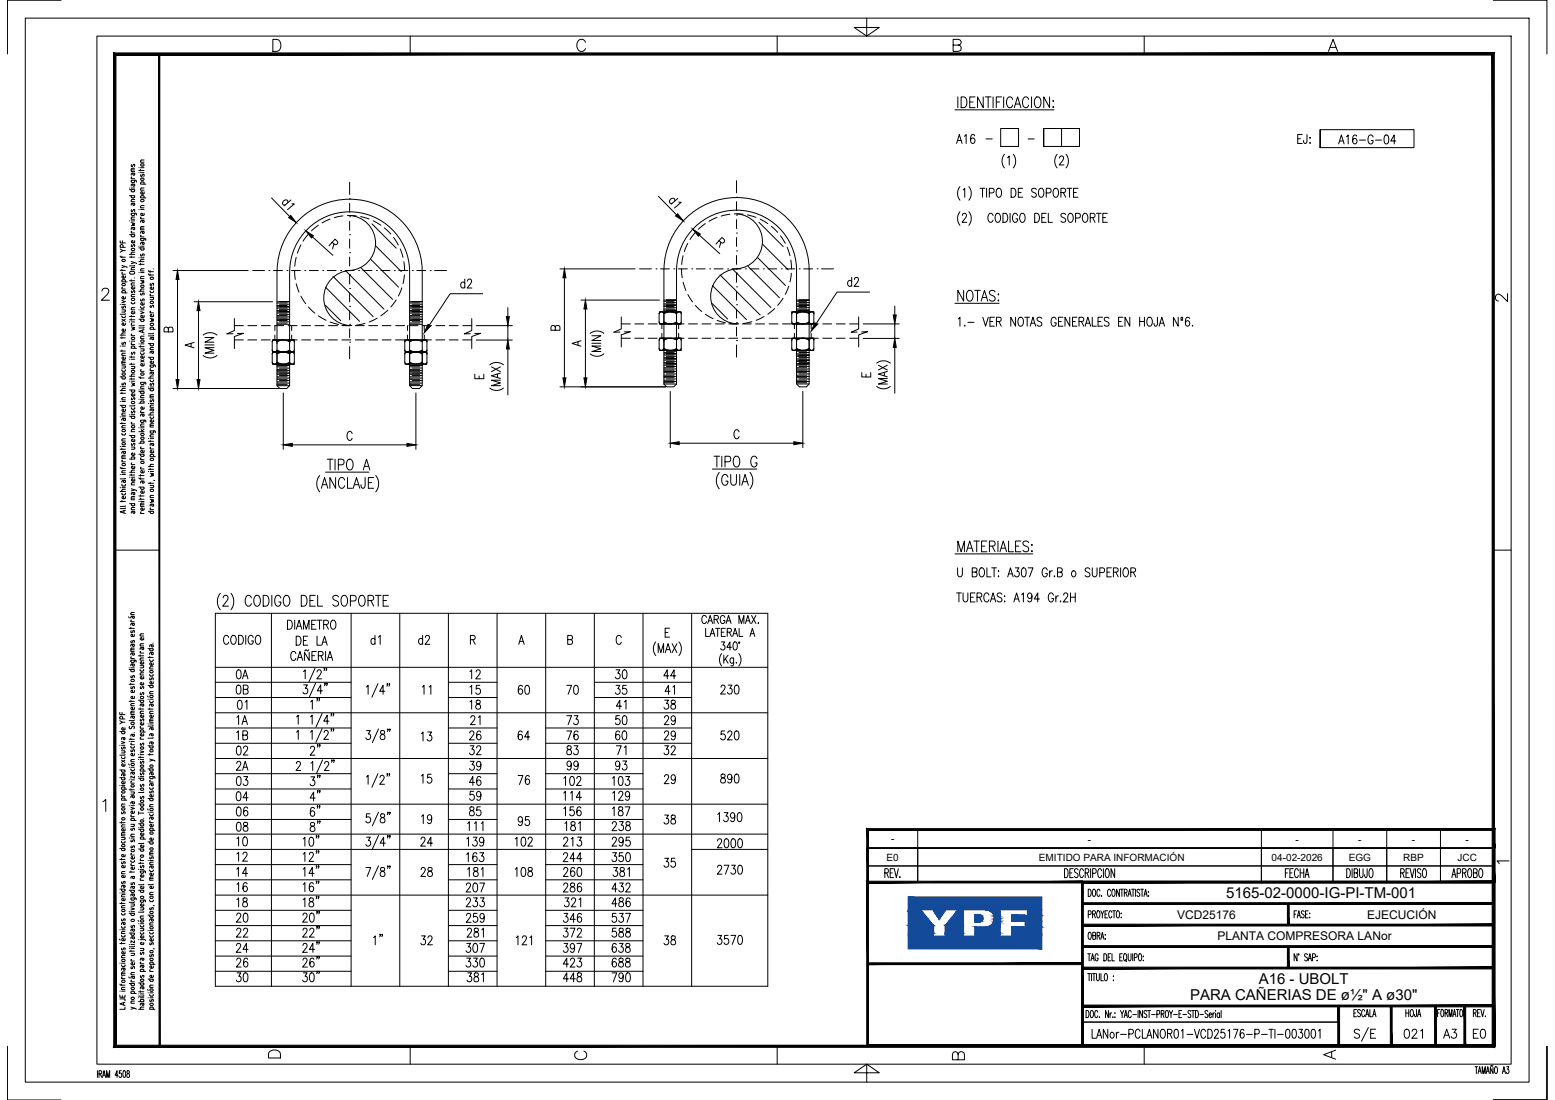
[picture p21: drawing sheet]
<svg xmlns="http://www.w3.org/2000/svg" width="420mm" height="297mm" viewBox="0 0 420 297" stroke-linecap="round" stroke-linejoin="round" font-family="sans-serif">
<defs><g id="words">
<g font-size="4.1">
<text x="331.3" y="242.6">5165-02-0000-IG-PI-TM-001</text>
<text x="340.1" y="265.8">A16 - UBOLT</text>
<text x="321.5" y="270.2">PARA CAÑERIAS DE ø½&quot; A ø30&quot;</text>
</g>
<g font-size="3.2">
<text x="318" y="248.1">VCD25176</text>
<text x="369.4" y="248.1">EJECUCIÓN</text>
<text x="329" y="253.9">PLANTA COMPRESORA LANor</text>
</g>
<g font-size="2.7">
<text x="240.7" y="227.5">-</text>
<text x="293.9" y="227.5">-</text>
<text x="350.1" y="227.5">-</text>
<text x="367" y="227.5">-</text>
<text x="381.5" y="227.5">-</text>
<text x="396" y="227.5">-</text>
<text x="239.5" y="232.4">E0</text>
<text x="280.7" y="232.4">EMITIDO PARA INFORMACIÓN</text>
<text x="343.6" y="232.4">04-02-2026</text>
<text x="364.4" y="232.4">EGG</text>
<text x="379.2" y="232.4">RBP</text>
<text x="393.8" y="232.4">JCC</text>
</g>
</g></defs>
<!-- layer: AESA-Soportes -->
<g fill="none" stroke="#000" stroke-width=".27">
<path d="M78.3 73.1v31l-.8 .8h-1.9l-.8-.8 .1-31a19.6 19.6 0 0 1 19.6-19.3 19.6 19.6 0 0 1 19.6 19.3v25.2M78.3 73a16.2 16.2 0 0 1 16.2-15.8 16.2 16.2 0 0 1 16.2 15.8M110.7 73.1v25.2l.3-.3M73.5 94.5a.67 .67 0 0 0 .7 .6 .67 .67 0 0 0 .7-.6M73.5 97.8a.67 .67 0 0 0 .7 .5 .67 .67 0 0 0 .7-.5M73.5 95.6a.67 .67 0 0 1 .7-.6 .67 .67 0 0 1 .7 .6M73.6 97.8l.1 .5h5.8M73.6 92.3l.1 2.8M73.6 95.6v2.2M73.7 95.1h5.8M73.7 95.1l-.1 .5M73.8 95.1h.1"/>
<path d="M73.8 91.8h.1M73.8 98.3h.1M74 95v.1M74 91.8h.1M74 98.3h.1M74.2 95.1h.1M74.2 91.8h.1M74.2 98.3h.1M74.4 91.8l.1 .1M74.5 94.9v.3M74.5 98.2l-.1 .1M74.5 91.8l.5 .4"/>
<path d="M74.7 91.8l.4 .3M74.8 92.2l.1 .1a.67 .67 0 0 0-.7-.5 .67 .67 0 0 0-.7 .5M74.8 95.5l.1 .1M74.9 92.3a3.1 3.1 0 0 1 3.3 0M74.9 97.8a3.1 3.1 0 0 0 3.3 0M74.9 95.6a3.1 3.1 0 0 1 3.3 0M74.9 97.8l-.1 .1M74.9 91.8l.3 .3M75 94.6l-.5 .5 .5 .4M75 97.9l-.5 .4M75.1 94.7l-.4 .4 .4 .3M75.1 91.8l.3 .2"/>
<path d="M75.1 98l-.4 .3M75.2 94.8l-.3 .3 .3 .3M75.2 98l-.3 .3M75.3 91.8l.2 .2M75.4 94.8l-.3 .3 .3 .2M75.4 98.1l-.3 .2M75.5 91.8l.1 .1M75.5 94.9l-.2 .2 .2 .2M75.5 98.1l-.2 .2M75.6 94.9l-.1 .2 .1 .1M75.6 98.2l-.1 .1M75.6 91.8l.2 .1"/>
<path d="M75.8 95v.2M75.8 98.2l-.2 .1M75.8 91.8l.1 .1M75.9 95v.1M75.9 98.3h-.1M76 91.8h.1M76.1 95v.1M76.1 98.3h-.1M76.2 91.8h.1M76.2 95.1h.1M76.2 95v.1M76.2 98.3h.1"/>
<path d="M76.4 95.1h.1M76.4 91.8h.1M76.4 98.3h.1M76.5 95.1h.1M76.5 91.8h.1M76.5 98.3h.1M76.7 95.1h.1M76.7 91.8h.1M76.7 98.3h.1M76.9 91.8h.1M76.9 95v.1M76.9 98.3h.1"/>
<path d="M77.1 91.8h.1M77.2 95v.1M77.2 98.3h-.1M77.3 91.8l.1 .1M77.4 94.9v.3M77.4 98.2l-.1 .1M77.4 91.8l.3 .2M77.6 91.8l.4 .3M77.7 94.9l-.3 .2 .3 .2M77.7 98.1l-.3 .2M77.8 91.8l.5 .5a.65 .65 0 0 1 .6-.5 .65 .65 0 0 1 .6 .5M78 94.7l-.4 .4 .4 .3"/>
<path d="M78 91.8l.3 .3M78 98l-.4 .3M78.2 91.8l.2 .3M78.2 94.5a3.5 3.5 0 0 1-3.4 .1M78.3 97.8a.65 .65 0 0 0 .6 .5 .65 .65 0 0 0 .6-.5M78.3 95.6a.65 .65 0 0 1 .6-.6 .65 .65 0 0 1 .6 .6M78.3 97.9l-.5 .4M78.3 94.7l-.3 .4 .3 .3M78.3 91.8l.2 .2M78.3 98l-.3 .3M78.4 94.8l-.2 .3 .2 .2M78.4 98.1l-.2 .2"/>
<path d="M78.5 94.9l-.2 .2 .2 .1M78.5 91.8l.1 .1M78.5 98.2l-.2 .1M78.6 95v.2M78.6 98.2l-.1 .1M78.7 91.8h.1M78.8 95v.1M78.8 98.3h-.1M78.9 95.1h.1M78.9 91.8h.1M78.9 98.3h.1M79.1 95v.1"/>
<path d="M79.1 91.8h.1M79.1 98.3v.1M79.2 91.8h.1M79.2 98.3h.1M79.2 95v.1M79.4 91.8l.1 .5M79.5 95l-5.8 .1M79.5 91.8h-5.8l-.1 .5M79.5 92.3v2.3M79.5 95.6v2.2M79.5 94.6v1M79.5 97.8l-.1 .5"/>
<path d="M79.5 94.5a.65 .65 0 0 1-.6 .6 .65 .65 0 0 1-.6-.6l-.5 .6 .5 .4M109.4 91.8l.1 3.3M109.4 94.5a.67 .67 0 0 0 .6 .6 .67 .67 0 0 0 .7-.6M109.4 97.8a.67 .67 0 0 0 .6 .5 .67 .67 0 0 0 .7-.5M109.4 95.6a.67 .67 0 0 1 .6-.6 .67 .67 0 0 1 .7 .6M109.5 95.1h5.8M109.5 95.1l-.1 .5M109.7 95.1h.1M109.7 91.8h.1M109.7 98.3h.1M109.8 91.8h.1M109.8 95v.1"/>
<path d="M109.8 98.3h.1M110 95.1h.1M110 91.8h.1M110 98.3h.1M110.2 91.8l.1 .1M110.3 94.9v.3M110.3 98.2l-.1 .1M110.4 91.8l.4 .4M110.6 91.8l.3 .3M110.6 92.2l.1 .1M110.6 95.5l.1 .1M110.7 95.1v9l.7 .8h1.9l.8-.8v-9"/>
<path d="M110.7 92.3a3.1 3.1 0 0 1 3.4 0M110.7 97.8a3.1 3.1 0 0 0 3.4 0 .65 .65 0 0 0 .6 .5 .65 .65 0 0 0 .7-.5M110.7 97.8l-.1 .1M110.7 91.8l.3 .3M110.7 95.1l.3 .3M110.8 94.6l-.4 .5 .4 .4M110.8 97.9l-.4 .4M110.9 94.7l-.3 .4 .3 .3M110.9 98l-.3 .3M110.9 91.8l.3 .2M111 94.8l-.3 .3M111.1 91.8l.2 .2"/>
<path d="M111.2 94.8l-.3 .3 .3 .2M111.2 98.1l-.3 .2M111.3 94.9l-.2 .2 .2 .2M111.3 98.1l-.2 .2M111.3 91.8l.1 .1M111.4 94.9l-.1 .2 .1 .1M111.4 98.2l-.1 .1M111.5 91.8l.1 .1M111.6 95v.2M111.6 98.2l-.1 .1M111.7 91.8h.1M111.7 95v.1"/>
<path d="M111.7 98.3h.1M111.8 91.8h.1M111.9 95v.1M111.9 98.3h-.1M112 91.8h.1M112 95v.1M112 98.3h.1M112.2 95v.1M112.4 95.1h.1M112.4 91.8h.1M112.4 98.3h.1M112.6 95l-.1 .1"/>
<path d="M112.7 91.8h.1M112.7 95.1h.1M112.8 95l-.1 .1M112.8 98.3h-.1M112.9 91.8h.1M113 95v.1M113 98.3h-.1M113.1 91.8l.1 .1M113.2 94.9v.3M113.2 98.2l-.1 .1M113.3 91.8l.2 .2M113.5 91.8l.3 .3"/>
<path d="M113.5 94.9l-.2 .2 .2 .2M113.5 98.1l-.2 .2M113.6 91.8l.5 .5M113.8 94.7l-.3 .4 .3 .3M113.8 91.8l.4 .3M113.8 98l-.3 .3M114 91.8l.3 .2M114.1 94.5a3.5 3.5 0 0 1-3.5 .1M114.1 94.5a.65 .65 0 0 0 .6 .6 .65 .65 0 0 0 .7-.6M114.1 92.3a.65 .65 0 0 1 .6-.5 .65 .65 0 0 1 .7 .5l-.1-.5h-5.8l-.1 .5a.68 .68 0 0 1 .6-.5 .68 .68 0 0 1 .7 .5M114.1 94.6l-.5 .5 .5 .4M114.1 97.9l-.5 .4"/>
<path d="M114.2 94.7l-.4 .4 .4 .3M114.2 91.8l.2 .2M114.2 98l-.4 .3M114.3 94.8l-.3 .3 .3 .2M114.3 98.1l-.3 .2M114.4 94.9l-.2 .2 .2 .1M114.4 91.8l.1 .1M114.4 98.2l-.2 .1M114.5 95v.2M114.5 98.2l-.1 .1M114.5 95.1h.1M114.5 91.8h.1"/>
<path d="M114.6 95l-.1 .1M114.6 98.3h-.1M114.7 95.1h.1M114.7 91.8h.1M114.7 98.3h.1M114.9 91.8h.1M114.9 95v.1M114.9 95.1h.1M114.9 98.3h.1M115.1 91.8h.1M115.1 95v.1M115.1 98.3h.1"/>
<path d="M115.3 91.8h.1M115.3 95.1l.1 .5a.65 .65 0 0 0-.7-.6 .65 .65 0 0 0-.6 .6 3.1 3.1 0 0 0-3.4 0M115.3 95v.1M115.3 98.3h.1M115.4 95.1l-.1 3.2h-5.8l-.1-2.7M115.4 91.8v2.8M115.4 94.6l-.1 .5M178.1 94.1l.1 .5h5.8M178.1 84.7v2.3M178.1 91.8v2.3M178.1 87l.1 .5M178.1 94.1a.67 .67 0 0 0 .7 .5 .67 .67 0 0 0 .6-.5 3.1 3.1 0 0 0 3.4 0 .64 .64 0 0 0 .6 .5 .64 .64 0 0 0 .7-.5"/>
<path d="M178.1 91.9a.67 .67 0 0 1 .7-.6 .67 .67 0 0 1 .6 .6M178.1 87a.66 .66 0 0 0 .7 .5 .66 .66 0 0 0 .6-.6 3.1 3.1 0 0 0 3.4 0 .64 .64 0 0 0 .6 .6 .64 .64 0 0 0 .7-.5M178.1 84.7a.67 .67 0 0 1 .7-.5 .67 .67 0 0 1 .6 .5M178.2 91.3l5.8 .1M178.2 91.3h5.8l.1 .5M178.2 91.3l-.1 .5M178.4 94.6h.1M178.4 91.3h.1M178.4 87.5h.1M178.4 84.2h.1M178.5 84.2h.1M178.6 94.6h-.1"/>
<path d="M178.6 87.5h-.1M178.7 94.6h.1M178.7 91.3l.1 .1M178.7 84.2h.1M178.9 91.3l.1 .2M178.9 84.2l.1 .1M179 94.5l-.1 .1M179 87.3l-.1 .2M179.1 91.3l.4 .5M179.1 84.2l.4 .4M179.3 91.3l.3 .4M179.3 84.2l.3 .4"/>
<path d="M179.3 91.8h.1M179.3 84.6l.1 .1M179.4 94.1l-.1 .1M179.4 87l-.1 .1M179.4 91.8a3.1 3.1 0 0 1 3.4 0 .64 .64 0 0 1 .6-.5 .64 .64 0 0 1 .7 .5M179.4 84.7a3.1 3.1 0 0 1 3.4 0M179.5 91.3l.3 .4M179.5 84.2l.3 .3M179.5 94.2l-.4 .4M179.5 87l-.4 .5M179.6 94.3l-.3 .3M179.6 91.3l.3 .3"/>
<path d="M179.6 87.1l-.3 .4M179.6 84.2l.3 .2M179.8 94.3l-.3 .3M179.8 87.2l-.3 .3M179.8 91.3l.2 .3M179.8 84.2l.2 .2M179.9 94.4l-.3 .2M179.9 87.2l-.3 .3M180 91.3l.1 .2M180 84.2l.1 .2M180 94.4l-.2 .2M180 87.3l-.2 .2"/>
<path d="M180.1 94.5l-.1 .1M180.1 87.3l-.1 .2M180.2 91.3l.1 .1M180.2 84.2l.1 .1M180.3 94.5l-.1 .1M180.3 87.4l-.1 .1M180.4 91.3v.1M180.4 84.2v.1M180.4 94.5v.1M180.4 87.4v.1M180.6 91.3v.1M180.6 84.2v.1"/>
<path d="M180.6 94.6h.1M180.6 87.4v.1M180.7 91.3v.1M180.7 84.2h.1M180.7 94.6h.1M180.7 87.4v.1M180.9 94.6h.1M180.9 87.5h.1M180.9 84.2h.1M180.9 91.3v.1M181.1 94.6h.1M181.1 91.3h.1"/>
<path d="M181.1 87.5h.1M181.1 84.2h.1M181.3 87.5h.1M181.3 84.2h.1M181.3 91.3v.1M181.3 94.6h.1M181.4 91.3l.1 .1M181.4 84.2h.1M181.5 94.6h-.1M181.5 87.4l-.1 .1M181.6 91.3l.1 .1M181.6 84.2l.1 .1"/>
<path d="M181.7 94.6h-.1M181.7 87.4l-.1 .1M181.8 91.3l.1 .2M181.8 84.2l.1 .1M181.9 94.5l-.1 .1M181.9 87.4l-.1 .1M182 91.3l.2 .3M182 84.2l.2 .2M182.2 91.3l.3 .4M182.2 84.2l.3 .3M182.2 94.4l-.2 .2M182.2 87.3l-.2 .2"/>
<path d="M182.4 91.3l.4 .5M182.4 84.2l.4 .5M182.5 94.3l-.3 .3M182.5 87.1l-.3 .4M182.5 91.3l.4 .4M182.5 84.2l.4 .4M182.7 91.3l.3 .3M182.7 84.2l.3 .3M182.8 84.7a.65 .65 0 0 1 .6-.5 .65 .65 0 0 1 .7 .5M182.8 94.2l-.4 .4M182.8 87l-.4 .5M182.9 94.3l-.4 .3"/>
<path d="M182.9 87.1l-.4 .4M182.9 91.3l.2 .2M182.9 84.2l.2 .2M183 94.4l-.3 .2M183 87.2l-.3 .3M183.1 94.5l-.2 .1M183.1 91.3l.1 .1M183.1 87.3l-.2 .2M183.1 84.2l.1 .1M183.2 94.5l-.1 .1M183.2 87.4l-.1 .1M183.3 91.3v.1"/>
<path d="M183.3 84.2v.1M183.3 94.6h.1M183.3 87.4v.1M183.4 94.6h.1M183.4 91.3h.1M183.4 87.5h.1M183.4 84.2h.1M183.6 91.3h.1M183.6 84.2h.1M183.6 94.6h.1M183.6 87.5h.1M183.8 94.6h.1"/>
<path d="M183.8 91.3h.1M183.8 84.2h.1M183.8 87.5h.1M184 84.2l.1 .5M184 87.4l-5.8 .1M184 84.3l-5.8-.1-.1 .5M184.1 84.7v2.3M184.1 91.8v2.3M184.1 94.1l-.1 .5M184.1 87l-.1 .5h-5.8M213.9 94.1a.67 .67 0 0 0 .7 .5 .67 .67 0 0 0 .6-.5M213.9 91.3l.1 3.3h5.8"/>
<path d="M213.9 84.2l.1 3.3h5.8M214.2 94.6h.1M214.2 91.3h.1M214.2 84.2h.1M214.2 87.5h.1M214.4 91.3h.1M214.4 84.2h.1M214.4 94.6h.1M214.4 87.5h.1M214.6 91.3h.1M214.6 87.5h.1M214.6 84.2h.1"/>
<path d="M214.6 94.6h.1M214.8 91.3l.1 .2M214.8 84.2l.1 .1M214.9 94.5l-.1 .1M214.9 87.3l-.1 .2M214.9 91.3l.4 .5M214.9 84.2l.4 .4M215.1 91.3l.4 .4M215.1 84.2l.4 .4M215.2 91.8a.67 .67 0 0 0-.6-.5 .67 .67 0 0 0-.7 .5M215.2 84.6v.1M215.2 94.6v-22a16.2 16.2 0 0 0-16.2-15.8 16.2 16.2 0 0 0-16.2 15.8v31.1l-.8 .8h-1.9l-.7-.8v-31.1a19.6 19.6 0 0 1 19.6-19.3 19.6 19.6 0 0 1 19.6 19.3v22"/>
<path d="M215.2 91.3v12.4l.8 .8h1.9l.7-.8v-12.4M215.2 94.1a3.1 3.1 0 0 0 3.4 0M215.2 91.8a3.1 3.1 0 0 1 3.4 0M215.2 84.7a3.1 3.1 0 0 1 3.4 0M215.2 94.1v.1M215.2 87v.1M215.3 91.3l.3 .3M215.3 84.2l.3 .3M215.3 94.2l-.4 .4M215.3 87l-.4 .5M215.5 94.3l-.4 .3M215.5 91.3l.2 .3"/>
<path d="M215.5 87.1l-.4 .4M215.5 84.2l.2 .2M215.6 94.3l-.3 .3M215.6 87.2l-.3 .3M215.6 91.3l.3 .2M215.6 84.2l.3 .2M215.7 94.4l-.2 .2M215.7 87.2l-.2 .3M215.8 91.3l.2 .2M215.8 84.2l.2 .2M215.9 94.4l-.3 .2M215.9 87.3l-.3 .2"/>
<path d="M216 94.5l-.2 .1M216 87.3l-.2 .2M216 91.3l.1 .1M216 84.2l.1 .1M216.1 94.5l-.1 .1M216.1 87.4l-.1 .1M216.2 91.3l.1 .1M216.2 84.2l.1 .1M216.3 94.5l-.1 .1M216.3 87.4l-.1 .1M216.4 91.3v.1M216.4 84.2v.1"/>
<path d="M216.4 94.6h.1M216.4 87.4v.1M216.6 91.3v.1M216.6 84.2h.1M216.6 94.6h.1M216.6 87.4v.1M216.7 91.3h.1M216.7 87.5h.1M216.7 84.2h.1M216.7 94.6h.1M216.9 94.6h.1M216.9 91.3h.1"/>
<path d="M216.9 87.5h.1M216.9 84.2h.1M217.1 91.3h.1M217.1 87.5h.1M217.1 84.2h.1M217.1 94.6h.1M217.3 91.3v.1M217.3 84.2h.1M217.3 94.6h.1M217.3 87.4v.1M217.5 91.3v.1M217.5 84.2v.1"/>
<path d="M217.5 94.6h.1M217.5 87.4v.1M217.6 91.3l.2 .2M217.6 84.2l.2 .1M217.8 94.5l-.2 .1M217.8 87.4l-.2 .1M217.8 91.3l.2 .3M217.8 84.2l.2 .2M218 91.3l.4 .4M218 84.2l.4 .3M218 94.4l-.2 .2M218 87.3l-.2 .2"/>
<path d="M218.2 84.2l.4 .5a.65 .65 0 0 1 .7-.5 .65 .65 0 0 1 .6 .5M218.2 91.3l.5 .5M218.4 94.3l-.4 .3M218.4 91.3l.3 .4M218.4 87.1l-.4 .4M218.4 84.2l.3 .4M218.5 91.3l.3 .3M218.5 84.2l.3 .3M218.6 86.9a3.1 3.1 0 0 1-3.4 0 .66 .66 0 0 1-.6 .6 .66 .66 0 0 1-.7-.5M218.6 94.1a.65 .65 0 0 0 .7 .5 .65 .65 0 0 0 .6-.5M218.6 91.8a.65 .65 0 0 1 .7-.5 .65 .65 0 0 1 .6 .5M218.6 87a.65 .65 0 0 0 .7 .5 .65 .65 0 0 0 .6-.5"/>
<path d="M218.7 94.2l-.5 .4M218.7 87l-.5 .5M218.7 94.3l-.3 .3M218.7 91.3l.2 .2M218.7 87.1l-.3 .4M218.7 84.2l.2 .2M218.8 94.3l-.3 .3M218.8 87.2l-.3 .3M218.9 94.4l-.2 .2M218.9 91.3l.1 .1M218.9 87.3l-.2 .2M218.9 84.2l.1 .1"/>
<path d="M219 94.5l-.1 .1M219 87.4l-.1 .1M219.1 91.3v.1M219.1 84.2v.1M219.1 94.6h.1M219.1 87.4v.1M219.3 94.6h.1M219.3 91.3h.1M219.3 87.5h.1M219.3 84.2h.1M219.4 91.3h.1M219.4 84.2h.1"/>
<path d="M219.5 94.6h-.1M219.5 87.5h-.1M219.6 94.6h.1M219.6 84.2h.1M219.6 87.5h.1M219.6 91.3h.1M219.8 84.2h-5.8l-.1 .5a.67 .67 0 0 1 .7-.5 .67 .67 0 0 1 .6 .5M219.8 91.3h-5.8l-.1 .5M219.9 91.4v.4M219.9 84.3v.4M219.9 94.6h-.1M219.9 87.4l-.1 .1"/>
<path d="M219.9 91.3l-.1 3.3M219.9 84.2l-.1 3.3"/>
</g>
<!-- layer: AESA-Ejes -->
<g fill="none" stroke="#000" stroke-width=".27">
<path d="M94.5 58.5h.1M94.5 53.7h.1M94.5 49.2v3.3M94.5 54.9v2.4M94.5 59.8v2.4M199 58.1h.1M199 53.3h.1M199 48.8v3.3M199 54.5v2.4M199 59.3v2.4M68.3 73.1h3.2M72.7 73.1h.1"/>
<path d="M73.9 73.1h2.4M77.5 73.1h.1M78.7 73.1h2.5M82.4 73.1h.1M83.6 73.1h2.4M87.2 73.1h.1M88.4 73.1h2.4M92.1 73.1h.1M93.3 73.1h2.4M94.5 77.9h.1M94.5 73.1h.1M94.5 68.2h.1"/>
<path d="M94.5 63.4h.1M94.5 74.2h.1M94.5 64.6v2.4M94.5 69.4v2.4M94.5 74.3v2.4M94.5 79.1v2.4M96.9 73.1h.1M98.1 73.1h2.4M101.7 73.1h.1M102.9 73.1h2.4M106.6 73.1h.1M107.8 73.1h2.4"/>
<path d="M111.4 73.1h.1M112.6 73.1h2.4M116.2 73.1h.1M117.4 73.1h3.3M172.8 72.6h3.2M177.2 72.6h.1M178.5 72.6h2.4M182.1 72.6h.1M183.3 72.6h2.4M186.9 72.6h.1M188.1 72.6h2.4M191.7 72.6h.1"/>
<path d="M193 72.6h2.4M196.6 72.6h.1M197.8 72.6h2.4M199 77.5h.1M199 72.6h.1M199 67.8h.1M199 62.9h.1M199 73.8h.1M199 64.1v2.5M199 69v2.4M199 73.8v2.4M199 78.7v2.4"/>
<path d="M201.4 72.6h.1M202.6 72.6h2.5M206.3 72.6h.1M207.5 72.6h2.4M211.1 72.6h.1M212.3 72.6h2.4M215.9 72.6h.1M217.1 72.6h2.5M220.8 72.6h.1M222 72.6h3.2M94.5 92.4h.1M94.5 87.6h.1"/>
<path d="M94.5 82.7h.1M94.5 83.9v2.5M94.5 88.8v2.4M94.5 93.6v3.3M199 92h.1M199 87.1h.1M199 82.3h.1M199 83.5v2.4M199 88.3v2.4M199 93.2v3.2"/>
</g>
<!-- layer: AESA-Existente -->
<g fill="none" stroke="#000" stroke-width=".27">
<path d="M89.2 59.2l-2.2 1M92.7 58.3l-2.4 .5M93.9 58.2l2.3 .1M97.4 58.5l2.3 .6M100.8 59.6l2.1 1.2M193.7 58.7l-2.1 1M197.2 57.9l-2.3 .4M198.4 57.8l2.4 .1M202 58l2.3 .7M205.4 59.2l2.1 1.2M79.6 73.1l.2 2.3M80 69.5l-.3 2.4"/>
<path d="M80 76.6l.8 2.3M81.3 66.2l-.9 2.2M81.3 80l1.3 2M83.3 63.2l-1.4 1.9M86 60.8l-1.8 1.5M103.9 61.5l1.7 1.7M106.3 64.1l1.3 2.1M108.1 67.2l.8 2.3M108.6 77.7l-1 2.2M109.1 70.7l.2 2.4M109.3 74.2l-.4 2.4M184.1 72.6l.2 2.4"/>
<path d="M184.6 69.1l-.4 2.3M184.6 76.2l.7 2.3M185.8 65.7l-.9 2.2M185.9 79.5l1.2 2M187.9 62.8l-1.5 1.9M190.6 60.4l-1.9 1.5M208.4 61.1l1.7 1.6M210.9 63.7l1.3 2M212.7 66.8l.7 2.3M213.1 77.3l-.9 2.2M213.7 70.2l.2 2.4M213.8 73.8l-.4 2.3"/>
<path d="M63.3 86v3.3l-2 .9 1.6-.1M63.3 87.9h2.5M63.3 91.8h2.5M64.2 90.1l1.6-.1-2.5 .9v3.2M67 87.9h2.4M67 91.8h2.4M70.6 91.8h2.4M70.6 87.9h2.4M74.2 87.9h2.4M74.2 91.8h2.4M74.3 87.9v1.3M74.3 90.5v1.3"/>
<path d="M77.9 87.9h2.4M77.9 91.8h2.4M78.8 87.9v1.3M78.8 90.5v1.3M81.5 87.9h2.4M81.5 91.8h2.4M83.4 82.9l1.7 1.7M85.1 87.9h2.4M85.1 91.8h2.4M86 85.3l2.1 1.2M88.7 91.8h2.5M88.8 87.9h2.4"/>
<path d="M89.2 87l2.3 .6M92.4 87.9h2.4M92.4 91.8h2.4M92.7 87.8l2.4 .1M96 87.9h2.4M96 91.8h2.4M98.6 87.3l-2.3 .5M99.6 87.9h2.4M99.6 91.8h2.4M101.9 85.9l-2.1 1M103.3 87.9h2.4M103.3 91.8h2.4"/>
<path d="M104.8 83.8l-1.9 1.5M106.9 91.8h2.4M106.9 87.9h2.4M107 81l-1.4 1.9M110.1 87.9v1.3M110.1 90.5v1.3M110.5 87.9h2.4M110.5 91.8h2.4M114.1 87.9h2.5M114.1 91.8h2.5M114.6 87.9v1.3M114.6 90.5v1.3"/>
<path d="M117.8 87.9h2.4M117.8 91.8h2.4M121.4 87.9h2.4M121.4 91.8h2.4M125 91.8h2.5M125 87.9h2.5M127.5 86v3.3l-2.1 .9 1.7-.1M128.3 90.1l1.6-.1-2.4 .9v3.2M167.9 85.6v3.2l-2 .9h1.6M167.9 87.5h2.4M167.9 91.3h2.4M168.7 89.6h1.6l-2.4 .8v3.3"/>
<path d="M171.5 87.5h2.4M171.5 91.3h2.4M175.2 87.5h2.4M175.2 91.3h2.4M178.8 90v1.3h2.4M181.2 87.5h-2.4v1.3M182.4 91.3h2.4M182.4 87.5h2.4M183.4 87.5v1.3M183.4 90v1.3M186 87.5h2.4M186 91.3h2.4"/>
<path d="M187.9 82.5l1.7 1.6M189.7 87.5h2.4M189.7 91.3h2.4M190.6 84.8l2.1 1.2M193.3 87.5h2.4M193.3 91.3h2.4M193.8 86.5l2.2 .7M196.9 87.5h2.4M196.9 91.3h2.4M197.2 87.4h2.4M200.5 91.3h2.5M200.6 87.5h2.4"/>
<path d="M203.2 86.9l-2.4 .5M204.2 87.5h2.4M204.2 91.3h2.4M206.5 85.5l-2.2 1M207.8 87.5h2.4M207.8 91.3h2.4M209.3 83.3l-1.8 1.5M211.4 87.5h2.4M211.4 91.3h2.4M211.6 80.5l-1.5 2M214.7 87.5v1.3M214.7 90v1.3"/>
<path d="M215.1 87.5h2.4M215.1 91.3h2.4M218.7 91.3h2.4M218.7 87.5h2.4M219.2 87.5v1.3M219.2 90v1.3M222.3 87.5h2.4M222.3 91.3h2.4M225.9 87.5h2.5M225.9 91.3h2.4M229.6 87.5h2.4M229.6 91.3h2.4"/>
<path d="M232 85.6v3.2l-2 .9h1.6M232.8 89.6h1.6l-2.4 .8v3.3"/>
</g>
<!-- layer: AESA-Textos-02 -->
<g fill="none" stroke="#000" stroke-width=".27">
<path d="M258.5 38.7l.7-2.4 .7 2.4M258.7 37.9h1M260.6 36.8l.4-.5v2.4M263.4 36.7a.54 .54 0 0 0-.9-.3l-.2 .4a1.56 1.56 0 0 0 .5 1.9 .71 .71 0 0 0 .6-.8 .71 .71 0 0 0-.9-.5l-.3 .5M350.6 37.5h.8M351.9 36.3h-1.3v2.4h1.3M353.1 36.3v1.9l-.1 .4h-.6l-.2-.7M353.9 37.2h.2zM354 38.5v.2zM361.7 38.9l.7-2.4 .8 2.4M362 38.1h.9M363.8 36.9l.5-.4v2.4"/>
<path d="M366.6 36.8a.52 .52 0 0 0-.8-.2l-.2 .3a1.62 1.62 0 0 0 .4 2 .71 .71 0 0 0 .7-.9 .71 .71 0 0 0-.9-.5l-.3 .6M367.3 37.8h1.7M371 37a.71 .71 0 0 0-.9-.5 .71 .71 0 0 0-.5 .9v.5a.72 .72 0 0 0 .7 1 .72 .72 0 0 0 .7-1h-.5M371.6 37.8h1.7M374.2 36.6l.5-.1a1.58 1.58 0 0 1 0 2.4h-.2a1.8 1.8 0 0 1-.3-2.3zM377.2 38.1h-1.4l.9-1.6v2.4M259.4 50.4a2.95 2.95 0 0 0 0 3.7M259.4 57.2a2.95 2.95 0 0 0 0 3.6M260 58.2l.4-.6h.4l.3 .5-.2 .8-1 1.1h1.3M260.2 51.3l.5-.5v2.5M261.8 50.4a2.95 2.95 0 0 1 0 3.7M261.8 57.2a2.95 2.95 0 0 1 0 3.6"/>
<path d="M264.8 50.8h1.3M265.5 50.8v2.5M266.6 50.8v2.5M267.3 52.1l1.1-.1 .2-.3-.2-.7-1.1-.2v2.5M268.3 58.2a.65 .65 0 0 0-1-.5 1.61 1.61 0 0 0 .2 2.3 .71 .71 0 0 0 .8-.5M269.2 57.7l.2-.1a1.33 1.33 0 0 1 1 1 1.33 1.33 0 0 1-.4 1.3l-.2 .1a1.32 1.32 0 0 1-1-.9 1.32 1.32 0 0 1 .4-1.4zM269.5 51l.2-.2a1.3 1.3 0 0 1 1 1 1.3 1.3 0 0 1-.4 1.3l-.2 .2a1.32 1.32 0 0 1-1-1 1.32 1.32 0 0 1 .4-1.3zM271 57.6a1.3 1.3 0 0 1 1.3 .8 1.3 1.3 0 0 1-.4 1.5l-.9 .1zM271.4 41.7a2.88 2.88 0 0 0 0 3.6M272.2 42.6l.5-.5v2.4M272.9 57.6v2.4M273.2 50.8a1.29 1.29 0 0 1 1.3 .8 1.29 1.29 0 0 1-.4 1.5l-.9 .2z"/>
<path d="M273.8 41.7a2.95 2.95 0 0 1 0 3.6M275 58.2a.71 .71 0 0 0-.9-.6 .71 .71 0 0 0-.5 .9v.6a.72 .72 0 0 0 .7 .9 .72 .72 0 0 0 .7-.9h-.5M275.1 52h.8M275.9 57.7l.2-.1a1.33 1.33 0 0 1 .9 1 1.33 1.33 0 0 1-.4 1.3l-.2 .1a1.32 1.32 0 0 1-1-.9 1.32 1.32 0 0 1 .5-1.4zM276.3 50.8h-1.2v2.5h1.2M279.6 57.6a1.3 1.3 0 0 1 1.3 .8 1.3 1.3 0 0 1-.4 1.5l-.9 .1zM280 51.2a.67 .67 0 0 0-.7-.4 .67 .67 0 0 0-.6 .6l.2 .4 .9 .4 .2 .7a.72 .72 0 0 1-1.3 0M280.9 51l.2-.2a1.3 1.3 0 0 1 1 1 1.3 1.3 0 0 1-.4 1.3l-.2 .2a1.32 1.32 0 0 1-1-1 1.32 1.32 0 0 1 .4-1.3zM281.5 58.8h.7M282.7 52.1l1.1-.1 .2-.3-.2-.7-1.1-.2v2.5M282.7 57.6h-1.2v2.4h1.2M283.3 57.6v2.4h1.1"/>
<path d="M284.9 51l.2-.2a1.3 1.3 0 0 1 1 1 1.3 1.3 0 0 1-.5 1.3l-.1 .2a1.32 1.32 0 0 1-1-1 1.32 1.32 0 0 1 .4-1.3zM285.6 41.7a2.88 2.88 0 0 0 0 3.6M286.3 42.7l.4-.6 .5 .1 .2 .4-.3 .8-.9 1.1h1.3M286.7 52l1.1-.1 .2-.4-.2-.5-1.1-.2v2.5M287.3 52l.7 1.3M288 58a.65 .65 0 0 0-.9-.4 .65 .65 0 0 0-.4 .8l1.1 .6a.66 .66 0 0 1-.2 1 .66 .66 0 0 1-.9-.3M288 41.7a2.95 2.95 0 0 1 0 3.6M288.3 50.8h1.3M288.9 57.7l.2-.1a1.33 1.33 0 0 1 .9 1 1.33 1.33 0 0 1-.4 1.3l-.2 .1a1.32 1.32 0 0 1-1-.9 1.32 1.32 0 0 1 .5-1.4zM289 50.8v2.5M290.1 52h.7M290.6 58.9l1.1-.1 .2-.4-.1-.6-.4-.2h-.8v2.4"/>
<path d="M291.3 50.8h-1.2v2.5h1.2M292.8 57.7l.2-.1a1.33 1.33 0 0 1 1 1 1.33 1.33 0 0 1-.4 1.3l-.2 .1a1.3 1.3 0 0 1-1-.9 1.3 1.3 0 0 1 .4-1.4zM294.6 58.8l1.1-.2 .2-.3-.1-.5-.4-.2h-.8v2.4M295.2 58.8l.7 1.2M296.2 57.6h1.3M296.9 57.6v2.4M298 58.8h.7M299.2 57.6h-1.2v2.4h1.2M258.9 86.1l.5-.4v2.4M260.7 87.8v.3zM261.5 87h1.7M265.6 85.7l.7 2.4 .7-2.4"/>
<path d="M267.5 86.8h.7M268.7 85.7h-1.2v2.4h1.2M269.2 86.8l1.1-.1 .2-.3-.2-.6-1.1-.1v2.4M269.9 86.8l.6 1.3M274.4 85.7v2.4l-1.3-2.4v2.4M275.4 85.8l.2-.1a1.32 1.32 0 0 1 1 .9 1.32 1.32 0 0 1-.4 1.4l-.2 .1a1.32 1.32 0 0 1-1-1 1.32 1.32 0 0 1 .4-1.3zM276.9 85.7h1.3M277.5 85.7v2.4M278.4 88.1l.7-2.4 .7 2.4M278.6 87.3h1M281.5 86a.64 .64 0 0 0-.8-.3 .64 .64 0 0 0-.4 .8l1 .5 .2 .7a.76 .76 0 0 1-1.3 0M285.4 86.2a.71 .71 0 0 0-.9-.5 .71 .71 0 0 0-.5 .9v.6a.72 .72 0 0 0 .7 .9 .72 .72 0 0 0 .7-.9h-.5"/>
<path d="M286 86.8h.7M287.2 85.7h-1.2v2.4h1.2M289.1 85.7v2.4l-1.3-2.4v2.4M289.8 86.8h.7M291 85.7h-1.2v2.4h1.2M291.5 86.8l1.2-.1 .1-.3-.1-.6-1.2-.1v2.4M292.2 86.8l.6 1.3M293.2 88.1l.7-2.4 .8 2.4M293.5 87.3h.9M295.1 85.7v2.4h1.1M296.7 86.8h.7M297.9 85.7h-1.2v2.4h1.2"/>
<path d="M299.7 86a.68 .68 0 0 0-.8-.4 .68 .68 0 0 0-.5 .6l.1 .4 1 .4 .2 .7a.76 .76 0 0 1-1.3 0M302.2 86.8h.8M303.4 85.7h-1.2v2.4h1.2M305.3 85.7v2.4l-1.3-2.4v2.4M307.9 86.8h1.3M307.9 85.7v2.4M309.2 85.7v2.4M310.2 85.8l.2-.1a1.32 1.32 0 0 1 1 .9 1.32 1.32 0 0 1-.4 1.4l-.2 .1a1.32 1.32 0 0 1-1-1 1.32 1.32 0 0 1 .4-1.3zM312.7 85.7v1.8l-.2 .5h-.5l-.2-.7M313.2 88.1l.7-2.4 .8 2.4M313.5 87.3h.9M318.3 85.7v2.4l-1.2-2.4v2.4"/>
<path d="M319.1 86.5h.5M319.1 85.8l.2-.1a.36 .36 0 0 1 .3 .3 .36 .36 0 0 1-.3 .4zM321.4 86a.52 .52 0 0 0-.8-.2l-.2 .3a1.6 1.6 0 0 0 .4 2 .71 .71 0 0 0 .7-.9 .71 .71 0 0 0-.9-.5l-.3 .6M322.2 87.8v.3zM258.7 153.3v1.8a.65 .65 0 0 0 .7 .7 .65 .65 0 0 0 .6-.7v-1.8M262.7 154.5l1.1-.1 .2-.4-.1-.4-.4-.3h-.8v2.5h.8a.66 .66 0 0 0 .5-.7 .66 .66 0 0 0-.5-.6M264.9 153.5l.2-.2a1.33 1.33 0 0 1 1 1 1.33 1.33 0 0 1-.5 1.3l-.1 .2a1.33 1.33 0 0 1-1-1 1.33 1.33 0 0 1 .4-1.3zM266.7 153.3v2.5h1.1M267.9 153.3h1.3M268.6 153.3v2.5M269.8 154.1v.3zM269.8 155.5v.3z"/>
<path d="M272.3 155.8l.7-2.5 .7 2.5M272.6 155h.9M274.3 153.3h1l-.5 1a.71 .71 0 0 1 .6 1 .71 .71 0 0 1-1.3 0M276.2 153.5l.5-.2a1.6 1.6 0 0 1 0 2.5h-.2a1.8 1.8 0 0 1-.3-2.3zM277.8 153.3h1.3l-.9 2.5M283 153.9a.72 .72 0 0 0-.9-.6 .72 .72 0 0 0-.5 1v.5a.73 .73 0 0 0 .7 1 .73 .73 0 0 0 .7-1h-.5M283.6 154.1v1.7M284.4 154.1a.67 .67 0 0 0-.8 .7M284.9 155.5v.3zM285.7 154.5l1.2-.1 .1-.4-.1-.5-1.2-.2v2.5h.9a.67 .67 0 0 0 .4-.7 .67 .67 0 0 0-.4-.6M289.8 154.3a.79 .79 0 0 1 1 .5 .79 .79 0 0 1-.5 1 .83 .83 0 0 1-.8-.6 .83 .83 0 0 1 .3-.9zM294.5 153.7a.64 .64 0 0 0-.8-.4 .64 .64 0 0 0-.4 .8l1 .6a.66 .66 0 0 1-.1 1.1 .66 .66 0 0 1-1-.4"/>
<path d="M295.1 153.3v1.8a.65 .65 0 0 0 .7 .7 .65 .65 0 0 0 .6-.7v-1.8M297.2 154.6h.8a.66 .66 0 0 0 .5-.6 .66 .66 0 0 0-.5-.7h-.8v2.5M299.1 154.5h.7M300.3 153.3h-1.2v2.5h1.2M300.8 154.5l1.1-.1 .2-.4-.1-.4-.3-.3h-.9v2.5M301.5 154.5l.6 1.3M302.8 153.3v2.5M303.8 153.5l.2-.2a1.33 1.33 0 0 1 1 1 1.33 1.33 0 0 1-.5 1.3l-.1 .2a1.31 1.31 0 0 1-1.1-1 1.31 1.31 0 0 1 .5-1.3zM305.5 154.5l1.1-.1 .2-.4-.1-.4-.3-.3h-.9v2.5M306.2 154.5l.6 1.3M61.8 172.1a.71 .71 0 0 0-.9-.5 .71 .71 0 0 0-.5 .9v.6a.71 .71 0 0 0 .5 .9 .71 .71 0 0 0 .9-.6M62.7 171.7l.2-.1a1.31 1.31 0 0 1 1 .9 1.31 1.31 0 0 1-.4 1.4l-.2 .1a1.3 1.3 0 0 1-1-1 1.3 1.3 0 0 1 .4-1.3z"/>
<path d="M64.5 171.6a1.29 1.29 0 0 1 1.3 .8 1.29 1.29 0 0 1-.4 1.5l-.9 .1zM66.4 171.6v2.4M68.4 172.1a.72 .72 0 0 0-.9-.5 .72 .72 0 0 0-.5 .9v.6a.73 .73 0 0 0 .7 .9 .73 .73 0 0 0 .7-.9h-.4M69.3 171.7l.2-.1a1.32 1.32 0 0 1 1 .9 1.32 1.32 0 0 1-.4 1.4l-.2 .1a1.3 1.3 0 0 1-1-1 1.3 1.3 0 0 1 .4-1.3zM77.7 167.5a1.3 1.3 0 0 1 1.3 .8 1.3 1.3 0 0 1-.4 1.5l-.9 .1zM79.6 167.5v2.4M79.9 176.5a.71 .71 0 0 0-.8-.6 .71 .71 0 0 0-.5 .9v.6a.71 .71 0 0 0 .5 .9 .71 .71 0 0 0 .8-.5M80 171.8a1.3 1.3 0 0 1 1.3 .8 1.3 1.3 0 0 1-.3 1.5l-1 .1zM80.1 169.9l.7-2.4 .8 2.4M80.3 178.3l.7-2.4 .8 2.4M80.4 169.1h.9M80.6 177.5h.9"/>
<path d="M82 173h.7M82 169.9v-2.4l.8 2.4 .7-2.4v2.4M83.2 171.8h-1.2v2.4h1.2M83.4 175.5l-.2 .3-.5-.3-.4 .3M83.5 176.2v2.1l-1.2-2.1v2.1M84.2 168.6h.8M84.3 177.1h.7M85.4 167.5h-1.2v2.4h1.2M85.5 175.9h-1.2v2.4h1.2M85.7 171.8v2.4h1.1M85.7 167.5h1.3M86 177.1l1.1-.1 .2-.4-.2-.6-1.1-.1v2.4"/>
<path d="M86.3 167.5v2.4M86.7 177.1l.6 1.2M87 174.2l.7-2.4 .7 2.4M87.2 173.4h.9M87.5 168.6l1.1-.1 .2-.3-.2-.6-1.1-.1v2.4M88 175.9v2.4M88.1 168.6l.7 1.3M88.4 178.3l.8-2.4 .7 2.4M88.7 177.5h.9M89.7 167.6l.2-.1a1.32 1.32 0 0 1 1 1 1.32 1.32 0 0 1-.5 1.3l-.2 .1a1.33 1.33 0 0 1-1-1 1.33 1.33 0 0 1 .5-1.3zM101.3 172.7a.54 .54 0 0 0-.5-.3 .54 .54 0 0 0-.5 .3l-.1 .6a.64 .64 0 0 0 .8 .7l.3-.3M101.3 171.6v2.4"/>
<path d="M102.3 172l.4-.4v2.4M114.2 172.7l-.2-.2a.52 .52 0 0 0-.8 .2l-.1 .6a.64 .64 0 0 0 .7 .7l.4-.3M114.2 171.6v2.4M114.9 172.2l.4-.6 .5 .1 .2 .3-.2 .9-.9 1.1h1.2M127.1 172.7l1.1-.1 .2-.3-.2-.6-1.1-.1v2.4M127.8 172.7l.6 1.3M140.2 174l.7-2.4 .7 2.4M140.4 173.2h1M153.4 172.7l1.1-.1 .2-.3-.2-.6-1.1-.1v2.4h.8a.66 .66 0 0 0 .5-.6 .66 .66 0 0 0-.5-.7M167.9 172.2a.71 .71 0 0 0-.9-.6 .71 .71 0 0 0-.5 .9v.6a.71 .71 0 0 0 .5 .9 .71 .71 0 0 0 .9-.6M177.2 173.3a2.95 2.95 0 0 0 0 3.7M177.8 176.2v-2.4l.8 2.4 .7-2.4v2.4"/>
<path d="M179.7 170.8h.8M179.8 176.2l.7-2.4 .8 2.4M180 175.4h1M180.9 169.6h-1.2v2.4h1.2M181.6 173.8l1.3 2.4M182.9 173.8l-1.3 2.4M183.5 173.3a2.88 2.88 0 0 1 0 3.7M190.7 169.7v2.2h1M190.9 166.7a.59 .59 0 0 0-.9-.4 1.43 1.43 0 0 0 .1 2.1 .59 .59 0 0 0 .8-.5M191.2 168.4l.7-2.2 .7 2.2M191.5 167.6h.8M191.8 171.9l.7-2.2 .7 2.2"/>
<path d="M192.1 171.1h.8M193 167.2l1-.1 .1-.3-.1-.5-1-.1v2.2M193.3 169.7h1.2M193.5 167.2l.6 1.2M193.9 169.7v2.2M194.9 173.3h.9l-.5 .9a.64 .64 0 0 1 .5 1 .64 .64 0 0 1-1.1-.1M194.9 170.7h.7M195 176.5a2.67 2.67 0 0 0 0 3.3M195.6 176.9v2.2M195.9 166.7a.59 .59 0 0 0-1-.4 1.43 1.43 0 0 0 .2 2.1 .63 .63 0 0 0 .8-.9h-.4M196 169.7h-1.1v2.2h1.1M196 177.8l.7 1.3"/>
<path d="M196.2 168.4l.6-2.2 .7 2.2M196.4 167.6h.9M196.5 170.7l1-.1 .1-.3-.1-.5-1-.1v2.2M196.7 176.9l-1.1 1.5M197.1 170.7l.5 1.2M197.6 174.8h-1.2l.8-1.5v2.2M198 171.9l.6-2.2 .7 2.2M198.2 177.6l-.1 2-.2 .2-.4-.1M198.2 178l-.1-.3a.65 .65 0 0 0-.9 .7 .65 .65 0 0 0 .9 .6l.1-.2M198.2 171.1h.9M198.3 173.4l.4-.1a1.41 1.41 0 0 1 0 2.2h-.1a1.59 1.59 0 0 1-.3-2.1zM199 178.9v.2z"/>
<path d="M199.6 173.4h.2v.3h-.2zM199.6 176.5a2.6 2.6 0 0 1 0 3.3M199.7 168.4v-2.2l.6 2.2 .7-2.2v2.2M199.7 169.7v2.2h1M201.4 168.4l.7-2.2 .6 2.2M201.7 167.6h.8M202.6 171.9l.7-2.2 .6 2.2M202.9 171.1h.8M203.1 166.2l1.1 2.2M204.2 166.2l-1.1 2.2M204.9 168.2v.2zM258.5 160.1h1.3"/>
<path d="M259.1 160.1v2.4M260.2 160.1v1.7a.65 .65 0 0 0 .7 .8 .65 .65 0 0 0 .6-.8v-1.7M262.2 161.3h.8M263.4 160.1h-1.2v2.4h1.2M264 161.3l1.1-.2 .2-.3-.1-.5-.4-.2h-.8v2.4M264.6 161.3l.7 1.2M267.2 160.7a.64 .64 0 0 0-1-.5 1.61 1.61 0 0 0 .2 2.3 .7 .7 0 0 0 .8-.5M267.6 162.5l.7-2.4 .7 2.4M267.9 161.7h.9M270.7 160.5a.64 .64 0 0 0-.8-.4 .64 .64 0 0 0-.4 .8l1 .6a.66 .66 0 0 1-.1 1 .66 .66 0 0 1-1-.3M271.4 162.4h.1zM271.5 160.9v.2z"/>
<path d="M273.9 162.5l.8-2.4 .7 2.4M274.2 161.7h.9M276.1 160.6l.4-.5v2.4M278.8 160.9l-.1 .4a.55 .55 0 0 1-.5 .3 .55 .55 0 0 1-.5-.3l-.1-.5a.67 .67 0 0 1 .7-.7l.3 .1a1.8 1.8 0 0 1-.3 2.3l-.5-.1-.1-.2M280.9 161.7h-1.4l.9-1.6v2.4M284.6 160.7a.71 .71 0 0 0-.8-.6 .71 .71 0 0 0-.5 .9v.6a.72 .72 0 0 0 .6 1 .72 .72 0 0 0 .7-1h-.4M285.3 160.9v1.6M286 160.9a.67 .67 0 0 0-.7 .7M286.5 162.4h.2zM287.4 160.7l.4-.6h.3l.4 .5-.3 .8-.9 1.1h1.3M289.2 161.3h1.3M289.2 160.1v2.4"/>
<path d="M290.5 160.1v2.4M64 197.8l.4-.5v2.5M64 193.7l.5-.5v2.5M64.1 185.1l.5-.1a1.58 1.58 0 0 1 0 2.4h-.2a1.8 1.8 0 0 1-.3-2.3zM64.1 181l.5-.1a1.6 1.6 0 0 1 0 2.4h-.2a1.8 1.8 0 0 1-.3-2.3zM64.4 189.2l.5-.1a1.6 1.6 0 0 1 0 2.4h-.2a1.8 1.8 0 0 1-.3-2.3zM65.4 195.7l.7-2.5 .8 2.5M65.5 183.3l.8-2.4 .7 2.4M65.6 198.5l1.1-.1 .2-.4-.1-.4-.4-.3h-.8v2.5h.8l.4-.3 .1-.5-.5-.5M65.7 194.8h.9M65.7 186.1l1.2-.1 .1-.3-.1-.6-1.2-.1v2.4h.9a.67 .67 0 0 0 .5-.6 .67 .67 0 0 0-.5-.7M65.8 182.5h.9"/>
<path d="M66.3 189.6l.4-.5v2.4M80.1 197.7l.5-.5v2.5M80.1 193.6l.5-.5v2.4M82 181.3l.5-.4v2.4M82 184.9h1.1l-.6 1a.71 .71 0 0 1 .6 1 .71 .71 0 0 1-1.2 0M83.9 197.7l.4-.5v2.5M83.9 193.6l.4-.5v2.4M83.9 189.5l.5-.4v2.4M85.1 180.4l-1.6 3.7M85.3 184.5l-1.7 3.7M85.7 181.5l.4-.6h.3l.4 .4-.3 .8-.9 1.2h1.3M85.8 188.7h-.2h.2l-.2 .6"/>
<path d="M86.3 188.7h-.2h.2l-.2 .6M87 196.8l-1.6 3.7M87 192.7l-1.6 3.6M87.1 186.5h-1.4l1-1.6v2.5M87.6 197.8l.1-.3a.58 .58 0 0 1 .8-.1 .58 .58 0 0 1 .1 .8l-1.1 1.5h1.3M87.7 180.5h-.2h.2l-.2 .6M87.9 184.6h-.2h.2l-.2 .6M88.3 180.5h-.2h.2l-.2 .6M88.4 184.6h-.2h.2l-.2 .6M88.9 194.7h-1.4l.9-1.6v2.4M89.6 196.9h-.2h.2l-.2 .6M89.6 192.8h-.2h.2l-.2 .6"/>
<path d="M90.2 196.9h-.2h.2l-.2 .6M90.2 192.8h-.2h.2l-.2 .6M99 185.5l.5-.4v2.4M99 197.3h1.1l-.6 .9a.71 .71 0 0 1 .6 1.1 .71 .71 0 0 1-1.2-.1M102.1 184.6l-1.6 3.7M102.3 196.8l-1.7 3.7M102.9 197.4v.7a.88 .88 0 0 1 1 .5 .88 .88 0 0 1-.3 1.1 .77 .77 0 0 1-.9-.8 .77 .77 0 0 1 1-.7l.1-.1a.53 .53 0 0 0-.2-.8zM104 186.7h-1.4l.9-1.6v2.4M104.7 184.7h-.2h.2l-.2 .6M104.9 196.9h-.2h.2l-.2 .6M105.3 184.7h-.2h.2l-.2 .6M105.4 196.9h-.2h.2l-.2 .6"/>
<path d="M113.9 198.1l.4-.4v2.4M114.1 185.5l.5-.4v2.4M115.6 197.7h1l-.5 .9a.71 .71 0 0 1 .6 1.1 .71 .71 0 0 1-1.3-.1M116 185.5l.4-.4v2.4M126.9 198l.4-.6 .6 .1 .2 .3-.3 .8-.9 1.2h1.2M127 181.3l.4-.4v2.4M127 185.5l.4-.4v2.4M127 189.5l.4-.4v2.4M127.2 193.8l.4-.5h.4l.3 .4-.2 .8-1 1.2h1.3M128.7 181.5l.3-.6h.4l.4 .4-.3 .8-1 1.2h1.3M128.7 189.2v.7a.88 .88 0 0 1 1 .5 .88 .88 0 0 1-.3 1.1 .77 .77 0 0 1-.9-.8 .77 .77 0 0 1 1-.7l.2-.1a.53 .53 0 0 0-.3-.8zM129.2 193.7l.5-.4v2.4"/>
<path d="M129.7 185.1h-1v1a.73 .73 0 0 1 .9 .1 .73 .73 0 0 1 0 1 .73 .73 0 0 1-.9 0l-.2-.2M129.9 197.7a.54 .54 0 0 0-.8-.2l-.2 .3a1.58 1.58 0 0 0 .4 2 .72 .72 0 0 0 .7-.9 .72 .72 0 0 0-.9-.5l-.3 .6M141.1 197.7a.52 .52 0 0 0-.8-.2l-.2 .3a1.62 1.62 0 0 0 .4 2 .71 .71 0 0 0 .7-.9 .71 .71 0 0 0-.9-.5l-.3 .6M141.1 185.4v-.2l-.5-.1a1.8 1.8 0 0 0-.3 2.3 .54 .54 0 0 0 .8-.3l.1-.4a.63 .63 0 0 0-.6-.7l-.5 .3-.1 .4M142.1 185.2l.4-.1a1.58 1.58 0 0 1 0 2.4h-.2a1.78 1.78 0 0 1-.2-2.3zM143.1 199h-1.3l.9-1.6v2.4M153.1 185.1h1.3l-.9 2.4M153.1 197.4h1.3l-.9 2.4M153.1 193.3h1.3l-.9 2.4M155.2 193.3h1l-.6 .9a.71 .71 0 0 1 .6 1.1 .71 .71 0 0 1-1.2-.1M155.3 185.2l.4-.1a1.58 1.58 0 0 1 0 2.4h-.2a1.78 1.78 0 0 1-.2-2.3zM156.2 197.7a.52 .52 0 0 0-.9-.2l-.1 .3a1.62 1.62 0 0 0 .4 2 .72 .72 0 0 0 .7-.9 .72 .72 0 0 0-1-.5l-.2 .6"/>
<path d="M166.5 180.9h1l-.6 .9a.71 .71 0 0 1 .6 1.1 .71 .71 0 0 1-1.2-.1M166.5 185.1h1l-.6 .9a.71 .71 0 0 1 .6 1.1 .71 .71 0 0 1-1.2-.1M167.4 193.3h-.9l-.1 1a.74 .74 0 0 1 1 .1 .74 .74 0 0 1 0 1 .74 .74 0 0 1-1 0l-.1-.2M167.4 197.7a.52 .52 0 0 0-.8-.2l-.2 .3a1.62 1.62 0 0 0 .5 2 .71 .71 0 0 0 .6-.9 .71 .71 0 0 0-.9-.5l-.3 .6M167.9 190.7h-1.3l.9-1.6v2.4M168.4 197.5l.4-.1a1.58 1.58 0 0 1 0 2.4h-.2a1.74 1.74 0 0 1-.2-2.3zM168.4 181l.4-.1a1.56 1.56 0 0 1 0 2.4h-.1a1.8 1.8 0 0 1-.3-2.3zM168.4 193.4l.4-.1a1.54 1.54 0 0 1 0 2.4h-.1a1.78 1.78 0 0 1-.3-2.3zM168.7 189.5l.4-.4v2.4M169.2 185.1h-.9l-.1 1a.74 .74 0 0 1 1 .1 .74 .74 0 0 1 0 1 .74 .74 0 0 1-1 0l-.1-.2M179.6 198l.3-.6 .6 .1 .2 .3-.3 .8-.9 1.2h1.3M179.6 193.8l.3-.5h.4l.4 .4-.3 .8-.9 1.2h1.3"/>
<path d="M179.6 189.1h1l-.5 .9a.71 .71 0 0 1 .5 1.1 .71 .71 0 0 1-1.2-.1M180.8 182.5h-1.4l.9-1.6v2.4M181.1 186.7h-1.4l.9-1.6v2.4M181.4 189.2v.7a.88 .88 0 0 1 1 .5 .88 .88 0 0 1-.3 1.1 .77 .77 0 0 1-.9-.8 .77 .77 0 0 1 1-.7l.2-.1a.53 .53 0 0 0-.3-.8zM181.8 185.5l.5-.4v2.4M182.5 198.2a.63 .63 0 0 1-.6 .7 .68 .68 0 0 1-.6-1 .68 .68 0 0 1 1.1-.2l.1 .5a1.15 1.15 0 0 1-.7 1.6l-.4-.4M182.5 194.1l-.3 .5a.67 .67 0 0 1-.9-.6 .67 .67 0 0 1 .9-.6 1.78 1.78 0 0 1-.3 2.3l-.4-.1-.1-.3M182.6 182.5h-1.4l.9-1.6v2.4M194.8 185.6l.4-.6 .5 .1 .2 .4-.3 .8-.9 1.1h1.3M195.8 197.4h-.9l-.1 1a.74 .74 0 0 1 1 .1 .74 .74 0 0 1 0 1 .74 .74 0 0 1-1 .1l-.1-.3M196.7 198l.3-.6 .6 .1 .2 .3-.3 .8-.9 1.2h1.2M196.7 185h1.1l-.6 .9a.72 .72 0 0 1 .6 1.1 .72 .72 0 0 1-1.2 0"/>
<path d="M198.7 185.1l.4-.1a1.58 1.58 0 0 1 0 2.4h-.2a1.8 1.8 0 0 1-.2-2.3zM198.7 197.5l.4-.1a1.58 1.58 0 0 1 0 2.4h-.2a1.8 1.8 0 0 1-.2-2.3zM64 206.1l.1-.4 .6-.1 .4 .7-1.2 1.7h1.3M64.1 213.9l.5-.1a1.58 1.58 0 0 1 0 2.4h-.2a1.8 1.8 0 0 1-.3-2.3zM64.1 201.6l.5-.1a1.58 1.58 0 0 1 0 2.4h-.2a1.8 1.8 0 0 1-.3-2.3zM64.1 218l.5-.1a1.6 1.6 0 0 1 0 2.5h-.2a1.8 1.8 0 0 1-.3-2.4zM64.1 209.8l.5-.1a1.58 1.58 0 0 1 0 2.4h-.2a1.8 1.8 0 0 1-.3-2.3zM65.5 208l.8-2.4 .7 2.4M65.8 202l.4-.5 .5 .1 .2 .3-.3 .8-.9 1.2h1.3M65.8 207.2h.9M65.9 209.7h1l-.5 .9a.72 .72 0 0 1 .6 1.1 .72 .72 0 0 1-1.3 0M66.9 218.3l-.1-.3-.4-.1a1.45 1.45 0 0 0 0 2.5 .69 .69 0 0 0 .6-1 .69 .69 0 0 0-1.1-.2l-.1 .3"/>
<path d="M67 215.4h-1.3l.9-1.6v2.4M80.1 206.2l.3-.6h.4l.4 .5-.3 .8-.9 1.2h1.3M83.9 202.1l.2-.5 .5-.1 .4 .7-1.2 1.7h1.3M84 209.8h1l-.5 .9a.72 .72 0 0 1 .5 1.1 .72 .72 0 0 1-1.2-.1M84 206.1l.5-.5v2.5M85 218.4a.54 .54 0 0 0-.9-.3l-.2 .4a1.56 1.56 0 0 0 .5 1.9 .71 .71 0 0 0 .6-.8 .71 .71 0 0 0-.9-.5l-.3 .5M85.2 215.5h-1.4l.9-1.6v2.4M85.9 217.7h-.2h.2l-.2 .6M85.9 201.2h-.2h.2l-.2 .5M85.9 209.4h-.2h.2l-.2 .6M85.9 213.5h-.2h.2l-.2 .6M86.4 217.7h-.1h.1l-.1 .6"/>
<path d="M86.5 201.2h-.2h.2l-.2 .5M86.5 209.4h-.2h.2l-.2 .6M86.5 213.5h-.2h.2l-.2 .6M87.2 205.2l-1.7 3.7M87.7 206.2l.4-.6 .5 .1 .2 .4-.3 .8-.9 1.2h1.3M89.7 205.3h-.1h.1l-.1 .6M90.3 205.3h-.2h.2l-.2 .6M99 209.8l.5-.4v2.4M100 219.8h-1v1a.75 .75 0 0 1 1 .1 .75 .75 0 0 1 0 1 .75 .75 0 0 1-1 .1l-.1-.3M102.1 208.9l-1.6 3.7M102.3 219.3l-1.7 3.7M102.7 209.9l.4-.5h.3l.4 .4-.3 .8-.9 1.2h1.3"/>
<path d="M102.9 219.9v.7a.88 .88 0 0 1 1 .5 .88 .88 0 0 1-.3 1.1 .77 .77 0 0 1-.9-.8 .77 .77 0 0 1 1-.7l.1-.1a.53 .53 0 0 0-.2-.8zM104.7 209h-.2h.2l-.2 .6M104.9 219.4h-.2h.2l-.2 .6M105.3 209h-.2h.2l-.2 .6M105.4 219.4h-.2h.2l-.2 .6M113.9 209.5l.4-.4v2.4M116.5 209.1h-.9l-.1 1a.74 .74 0 0 1 1 .1 .74 .74 0 0 1 0 1 .74 .74 0 0 1-1 .1l-.1-.3M127 218v.7a.95 .95 0 0 1 1 .4 .95 .95 0 0 1 0 1.1 .77 .77 0 0 1-1.2-.6 .77 .77 0 0 1 1-.8 .51 .51 0 0 0 .2-.8zM127 201.4h1.1l-.6 .9a.72 .72 0 0 1 .6 1.1 .72 .72 0 0 1-1.2-.1M127.1 205.6h1l-.5 .9a.71 .71 0 0 1 .5 1.1 .71 .71 0 0 1-1.2-.1M128 213.7h-.9l-.1 1a.75 .75 0 0 1 1 .1 .75 .75 0 0 1 0 1 .75 .75 0 0 1-1 .1l-.1-.2M128.2 211.3h-1.3l.9-1.6v2.4"/>
<path d="M128.8 202l.4-.6 .5 .1 .2 .4-.3 .8-.9 1.1h1.3M129.8 217.9h-.9l-.1 1a.74 .74 0 0 1 1 .1 .74 .74 0 0 1 0 1 .74 .74 0 0 1-1 .1l-.1-.3M129.9 210a.54 .54 0 0 0-.8-.2l-.2 .3a1.56 1.56 0 0 0 .4 2 .71 .71 0 0 0 .7-.8 .71 .71 0 0 0-.9-.6l-.3 .6M129.9 214.5l-.1 .3a.53 .53 0 0 1-.5 .4 .53 .53 0 0 1-.5-.4l-.1-.4a.67 .67 0 0 1 .7-.7 1.52 1.52 0 0 1 0 2.4l-.5-.1-.1-.2M129.9 206.4a.63 .63 0 0 1-.6 .7 .68 .68 0 0 1-.6-1 .68 .68 0 0 1 1.1-.2l.1 .5a1.18 1.18 0 0 1-.7 1.6l-.4-.4M140 209.4h1.3l-.9 2.4M143 209.8l-.1-.3-.4-.1a1.45 1.45 0 0 0 .1 2.4 .72 .72 0 0 0 .5-.9 .72 .72 0 0 0-.9-.5l-.3 .6M152.3 214.2l.5-.5v2.4M152.4 218.3l.4-.4v2.4M152.4 210.1l.4-.4v2.4M153.3 201.5v.7a.97 .97 0 0 1 1 .4 .97 .97 0 0 1-.1 1.1 .77 .77 0 0 1-1.1-.6 .77 .77 0 0 1 1-.8l.1-.1a.51 .51 0 0 0-.2-.8zM154.2 214.2l.4-.5v2.4"/>
<path d="M154.2 209.8l.5-.1a1.58 1.58 0 0 1 0 2.4h-.2a1.8 1.8 0 0 1-.3-2.3zM154.4 206.3l-.1 .4a.55 .55 0 0 1-.5 .3 .55 .55 0 0 1-.5-.3v-.8l.4-.4a1.45 1.45 0 0 1 .1 2.4l-.4-.1-.1-.2M155 217.9h-.9l-.1 1a.74 .74 0 0 1 1 .1 .74 .74 0 0 1 0 1 .74 .74 0 0 1-1 .1l-.1-.3M155.2 201.4h1l-.6 .9a.71 .71 0 0 1 .6 1.1 .71 .71 0 0 1-1.2-.1M155.9 210.3l.3-.6 .6 .1 .2 .3-.3 .9-.9 1.1h1.3M156.2 206.3a.65 .65 0 0 1-.6 .7 .71 .71 0 0 1-.6-.9 .71 .71 0 0 1 .9-.5 1.74 1.74 0 0 1-.2 2.3l-.5-.1-.1-.2M157 218.2a.52 .52 0 0 0-.9-.2l-.2 .3a1.6 1.6 0 0 0 .5 2 .71 .71 0 0 0 .6-.9 .71 .71 0 0 0-.9-.5l-.2 .6M157.1 215.3h-1.4l.9-1.6v2.4M165.5 218.3l.4-.4v2.4M165.5 210.1l.4-.4v2.4M165.5 214.2l.5-.5v2.4M166.6 201.4h1.3l-1 2.4"/>
<path d="M167.2 214.3l.4-.6h.3l.4 .5-.3 .8-.9 1.1h1.3M167.2 218v.7a.97 .97 0 0 1 1 .4 .97 .97 0 0 1 0 1.1 .77 .77 0 0 1-1.2-.6 .77 .77 0 0 1 1-.8l.2-.1a.51 .51 0 0 0-.3-.8zM167.3 209.8l.5-.1a1.54 1.54 0 0 1 0 2.4h-.2a1.8 1.8 0 0 1-.3-2.3zM167.5 206.3l-.1 .4a.55 .55 0 0 1-.5 .3 .55 .55 0 0 1-.5-.3v-.8l.4-.4a1.45 1.45 0 0 1 .1 2.4l-.4-.1-.1-.2M168.3 205.5h1l-.5 .9a.71 .71 0 0 1 .6 1.1 .71 .71 0 0 1-1.3 0M168.7 201.9l.4-.5v2.4M168.9 217.9h1.3l-.9 2.4M169.1 209.7h1l-.6 .9a.71 .71 0 0 1 .7 1.1 .71 .71 0 0 1-1.3-.1M170.1 214.5v.3a.55 .55 0 0 1-.6 .4 .55 .55 0 0 1-.5-.4v-.8l.5-.3a1.45 1.45 0 0 1 .1 2.4l-.5-.1-.1-.2M179.6 209.8l.3-.6 .6 .1 .2 .4-.3 .8-.9 1.1h1.3M179.6 201.4h1l-.5 .9a.72 .72 0 0 1 .6 1.1 .72 .72 0 0 1-1.3-.1M181.4 202l.3-.6 .6 .1 .2 .4-.3 .8-.9 1.1h1.2"/>
<path d="M182.5 210l-.3 .6a.68 .68 0 0 1-.9-.7 .68 .68 0 0 1 .9-.6 1.8 1.8 0 0 1-.3 2.3l-.4-.1-.1-.2M193.9 219.9l.5-.5v2.5M194.9 209.2l-.1 .4 .3 .4a.75 .75 0 0 1 1 .8 .75 .75 0 0 1-1.3 .4l-.1-.2a1.09 1.09 0 0 1 1.1-1.2l.1-.4a.65 .65 0 0 0-1-.2zM195.7 219.4h1l-.5 1a.71 .71 0 0 1 .5 1.1 .71 .71 0 0 1-1.2-.1M197.8 209.8a.67 .67 0 0 1-.7 .7 .71 .71 0 0 1-.5-.9 .71 .71 0 0 1 .9-.4 1.78 1.78 0 0 1-.3 2.2l-.5-.1v-.2M198.7 209.2l.4-.2a1.58 1.58 0 0 1 0 2.4h-.2a1.78 1.78 0 0 1-.2-2.2zM199.5 219.6l.4-.2a1.6 1.6 0 0 1 0 2.5h-.2a1.8 1.8 0 0 1-.2-2.3zM64 234.7l.4-.5v2.5M64 238.8l.5-.5v2.5M64 230.6l.5-.5v2.4M64 226.5l.5-.5v2.4M64.1 222.2l.5-.2a1.58 1.58 0 0 1 0 2.5h-.2a1.8 1.8 0 0 1-.3-2.3z"/>
<path d="M65.7 230.7l.3-.6 .6 .1 .2 .4-.3 .8-.9 1.1h1.3M65.8 226.1l.5-.1a1.58 1.58 0 0 1 0 2.4h-.2a1.78 1.78 0 0 1-.3-2.3zM65.9 222.2v.6a.97 .97 0 0 1 .9 .5 .97 .97 0 0 1 0 1.1 .72 .72 0 0 1-1.1-.3 .72 .72 0 0 1 .6-1l.5-.3a.5 .5 0 0 0-.3-.8zM66.8 238.7l-.1-.2-.5-.2a1.44 1.44 0 0 0 .1 2.5 .69 .69 0 0 0 .6-1 .69 .69 0 0 0-1.2-.2v.4M66.9 235.8h-1.4l.9-1.6v2.5M81.9 234.7l.5-.5v2.5M81.9 238.8l.5-.5v2.5M81.9 226.6l.5-.5v2.4M81.9 230.6l.5-.4v2.4M83.6 230.8l.3-.6h.4l.4 .4-.3 .8-.9 1.2h1.3M83.8 226.2l.4-.1a1.58 1.58 0 0 1 0 2.4h-.2a1.78 1.78 0 0 1-.2-2.3zM84 222.2l-.1 .5 .3 .3a.75 .75 0 0 1 .9 .9 .75 .75 0 0 1-1.2 .4l-.1-.2a1.06 1.06 0 0 1 1.1-1.2 .49 .49 0 0 0-.3-.8z"/>
<path d="M84.7 238.7l-.1-.2-.5-.2a1.44 1.44 0 0 0 .1 2.5 .72 .72 0 0 0 .6-.9 .72 .72 0 0 0-1-.5l-.2 .6M84.9 235.8h-1.4l.9-1.6v2.5M85.6 233.9h-.2h.2l-.2 .6M85.6 238h-.2h.2l-.2 .6M85.6 225.7h-.2h.2l-.2 .6M85.6 229.8h-.2h.2l-.2 .6M85.9 221.8h-.2h.2l-.2 .5M86.1 233.9h-.1h.1l-.1 .6M86.1 238h-.1h.1l-.1 .6M86.1 225.7h-.1h.1l-.1 .6M86.1 229.8h-.1h.1l-.1 .6M86.5 221.8h-.2h.2l-.2 .5"/>
<path d="M98.9 234.3h1.3l-1 2.4M99 226.1h1.1l-.6 .9a.71 .71 0 0 1 .6 1.1 .71 .71 0 0 1-1.2-.1M102.3 225.6l-1.7 3.7M102.3 233.8l-1.7 3.7M102.9 234.4v.7a.97 .97 0 0 1 1 .4 .97 .97 0 0 1-.1 1.1 .72 .72 0 0 1-1.1-.3 .72 .72 0 0 1 .6-1l.5-.2a.51 .51 0 0 0-.2-.8zM104.1 227.7h-1.4l1-1.6v2.4M104.9 225.7h-.2h.2l-.2 .6M104.9 233.9h-.2h.2l-.2 .6M105.4 225.7h-.2h.2l-.2 .6M105.4 233.9h-.2h.2l-.2 .6M113.7 226.6l.4-.5 .6 .1 .2 .3-.3 .8-.9 1.2h1.3M113.8 234.8l.4-.5 .5 .1 .2 .3-.3 .8-.9 1.2h1.3"/>
<path d="M113.9 220.4l.5-.4v2.4M115.7 234.4a.51 .51 0 0 0 .2 .8 .77 .77 0 0 1 1 .8 .77 .77 0 0 1-1.2 .6 .95 .95 0 0 1 0-1.1 .95 .95 0 0 1 .9-.4 .49 .49 0 0 0-.2-.8zM116.6 220.8a.63 .63 0 0 1-.6 .7 .68 .68 0 0 1-.6-1 .68 .68 0 0 1 1.2-.2v.5a1.16 1.16 0 0 1-.7 1.6l-.4-.3M116.9 227.7h-1.4l.9-1.6v2.4M126 239l.4-.6h.4l.3 .5-.2 .8-1 1.2h1.3M126.1 230.7l.4-.4v2.4M126.1 226.5l.5-.4v2.4M126.3 234.7l.5-.4v2.4M126.3 222.3l.5-.4v2.4M127.9 226.1h1l-.6 .9a.72 .72 0 0 1 .6 1.1 .72 .72 0 0 1-1.2-.1M128.1 238.6l.4-.2a1.58 1.58 0 0 1 0 2.5h-.2a1.74 1.74 0 0 1-.2-2.3zM128.1 234.4v.7a.95 .95 0 0 1 1 .4 .95 .95 0 0 1-.1 1.1 .72 .72 0 0 1-1.1-.3 .72 .72 0 0 1 .6-1l.5-.2a.49 .49 0 0 0-.3-.8z"/>
<path d="M128.2 222.3l.5-.4v2.4M128.8 230.6a.54 .54 0 0 0-.8-.2l-.2 .3a1.58 1.58 0 0 0 .5 2 .71 .71 0 0 0 .6-.9 .71 .71 0 0 0-.9-.5l-.3 .6M129.6 238.4h1.3l-.9 2.5M129.7 230.3h1l-.6 .9a.72 .72 0 0 1 .6 1.1 .72 .72 0 0 1-1.2-.1M130 234.7l.5-.4v2.4M130 222.3l.5-.4v2.4M130.7 226.9a.67 .67 0 0 1-.6 .7 .72 .72 0 0 1-.6-.9 .72 .72 0 0 1 1-.5 1.8 1.8 0 0 1-.3 2.3l-.5-.1-.1-.3M139.2 226.5l.5-.4v2.4M139.2 234.7l.5-.4v2.4M141.1 226.2l.4-.1a1.58 1.58 0 0 1 0 2.4h-.2a1.8 1.8 0 0 1-.2-2.3zM141.1 234.4l.4-.1a1.58 1.58 0 0 1 0 2.4h-.2a1.8 1.8 0 0 1-.2-2.3zM141.2 221.3a.63 .63 0 0 1-.7 .7 .71 .71 0 0 1-.5-.9 .71 .71 0 0 1 .9-.5 1.8 1.8 0 0 1-.3 2.3l-.4-.1-.1-.2"/>
<path d="M142.7 226.6l.4-.5 .5 .1 .2 .3-.3 .8-.9 1.2h1.3M142.8 234.4v.7a.97 .97 0 0 1 .9 .4 .97 .97 0 0 1 0 1.1 .77 .77 0 0 1-1.1-.6 .77 .77 0 0 1 .9-.8l.2-.1a.51 .51 0 0 0-.3-.8zM142.9 220.5h-.9l-.1 1a.75 .75 0 0 1 1 .1 .75 .75 0 0 1 0 1 .75 .75 0 0 1-1 .1l-.1-.2M152.3 230.8l.3-.5 .6 .1 .2 .3-.3 .8-.9 1.2h1.3M152.3 239l.4-.6 .5 .2 .2 .3-.3 .8-.9 1.2h1.3M152.3 234.8l.2-.4 .5-.1 .4 .7-1.2 1.7h1.3M152.3 226.6l.2-.4 .5-.1 .4 .7-1.2 1.7h1.3M152.6 222.3l.5-.4v2.4M154.2 238.6v.7a.94 .94 0 0 1 1 .4 .94 .94 0 0 1 0 1 .71 .71 0 0 1-1.1-.2 .71 .71 0 0 1 .5-1l.6-.2a.49 .49 0 0 0-.3-.9zM154.3 226.5l.5-.4v2.4M154.4 222v.7a.97 .97 0 0 1 .9 .4 .97 .97 0 0 1 0 1.1 .76 .76 0 0 1-1.2-.6 .76 .76 0 0 1 1-.8l.2-.1a.51 .51 0 0 0-.3-.8zM155.3 234.6a.52 .52 0 0 0-.9-.2l-.2 .3a1.6 1.6 0 0 0 .5 2 .71 .71 0 0 0 .6-.9 .71 .71 0 0 0-.9-.5l-.2 .6"/>
<path d="M155.4 231.9h-1.4l.9-1.6v2.4M156.1 226.1h1l-.6 .9a.72 .72 0 0 1 .6 1.1 .72 .72 0 0 1-1.2-.1M156.2 234.4l.4-.1a1.58 1.58 0 0 1 0 2.4h-.2a1.8 1.8 0 0 1-.2-2.3zM156.3 222.3l.5-.4v2.4M157.1 238.8a.52 .52 0 0 0-.8-.2l-.2 .3a1.62 1.62 0 0 0 .4 2 .71 .71 0 0 0 .7-.9 .71 .71 0 0 0-.9-.5l-.3 .6M157.2 231.9h-1.3l.9-1.6v2.4M165.4 226.6l.4-.5 .6 .1 .2 .3-.3 .8-.9 1.2h1.2M165.4 222.5l.4-.6h.4l.4 .4-.3 .8-.9 1.2h1.2M165.5 230.3h1.1l-.6 .9a.72 .72 0 0 1 .6 1.1 .72 .72 0 0 1-1.2-.1M165.8 234.3h1l-.5 .9a.72 .72 0 0 1 .6 1.1 .72 .72 0 0 1-1.3-.1M167.4 238.4h1l-.5 1a.72 .72 0 0 1 .5 1.1 .72 .72 0 0 1-1.2-.1M167.4 221.9h1l-.5 .9a.71 .71 0 0 1 .5 1.1 .71 .71 0 0 1-1.2-.1"/>
<path d="M167.7 234.4v.7a.95 .95 0 0 1 .9 .4 .95 .95 0 0 1 0 1.1 .71 .71 0 0 1-1.1-.3 .71 .71 0 0 1 .5-1l.6-.2a.49 .49 0 0 0-.3-.8zM168.3 230.3h-.9l-.1 1a.74 .74 0 0 1 1 .1 .74 .74 0 0 1 0 1 .74 .74 0 0 1-1 0l-.1-.2M168.4 226.9a.67 .67 0 0 1-.7 .7 .69 .69 0 0 1-.5-1 .69 .69 0 0 1 1.1-.2l.1 .5a1.18 1.18 0 0 1-.7 1.6l-.4-.4M169.1 239l.4-.6 .6 .2 .1 .3-.2 .8-1 1.2h1.3M169.2 222v.7a.96 .96 0 0 1 1 .4 .96 .96 0 0 1-.1 1.1 .76 .76 0 0 1-1.1-.6 .76 .76 0 0 1 1-.8l.2-.6a.64 .64 0 0 0-1-.2zM169.3 230.4l.5-.1a1.58 1.58 0 0 1 0 2.4h-.2a1.8 1.8 0 0 1-.3-2.3zM169.6 234.7l.5-.4v2.4M170.1 226.1h-.9l-.1 1a.73 .73 0 0 1 1 .1 .73 .73 0 0 1 0 1 .73 .73 0 0 1-1 0l-.1-.2M179.6 231.8h1l-.5 .9a.72 .72 0 0 1 .6 1.1 .72 .72 0 0 1-1.3-.1M179.6 220.1h1l-.5 .9a.72 .72 0 0 1 .6 1.1 .72 .72 0 0 1-1.3-.1M181.4 220.2v.7a.97 .97 0 0 1 1 .5 .97 .97 0 0 1 0 1 .77 .77 0 0 1-1.2-.5 .77 .77 0 0 1 1-.9l.2-.1a.51 .51 0 0 0-.3-.8zM182.4 231.8h-1v1a.73 .73 0 0 1 1 .1 .73 .73 0 0 1 0 1 .73 .73 0 0 1-1 0l-.1-.2"/>
<path d="M193.9 227.1l.3-.6 .6 .1 .2 .4-.3 .8-.9 1.1h1.3M193.9 234.2l.3-.6h.4l.4 .5-.3 .8-.9 1.2h1.3M195.6 233.6h1.3l-.9 2.5M195.9 226.6l.5-.1a1.58 1.58 0 0 1 0 2.4h-.2a1.8 1.8 0 0 1-.3-2.3zM197.7 233.6h1l-.6 1a.71 .71 0 0 1 .6 1.1 .71 .71 0 0 1-1.2-.1M197.8 226.6l.4-.1a1.58 1.58 0 0 1 0 2.4h-.2a1.8 1.8 0 0 1-.2-2.3zM198.5 220.3a.61 .61 0 0 1-.2 .5 .61 .61 0 0 1-.7 0 .68 .68 0 0 1-.2-1 .68 .68 0 0 1 1.1 0v.5a1.15 1.15 0 0 1-.7 1.6l-.4-.4M199.6 226.6l.5-.1a1.58 1.58 0 0 1 0 2.4h-.2a1.8 1.8 0 0 1-.3-2.3zM199.6 233.8l.5-.2a1.58 1.58 0 0 1 0 2.5h-.2a1.77 1.77 0 0 1-.3-2.3zM63.9 255.3l.4-.6 .5 .2 .2 .3-.3 .8-.9 1.2h1.3M64 247.2l.3-.6h.4l.4 .4-.3 .8-.9 1.2h1.3M64 251.2l.3-.6 .6 .1 .2 .4-.3 .8-.9 1.2h1.3"/>
<path d="M64 259.3l.3-.6 .6 .1 .2 .4-.3 .8-.9 1.1h1.3M64 242.9l.5-.4v2.4M65.7 242.6v.7a.97 .97 0 0 1 1 .4 .97 .97 0 0 1 0 1.1 .77 .77 0 0 1-1.2-.6 .77 .77 0 0 1 1-.8l.2-.1a.51 .51 0 0 0-.3-.8zM65.8 251.2l.4-.6 .5 .1 .2 .4-.3 .8-.9 1.2h1.3M66 246.7l.4-.1a1.6 1.6 0 0 1 0 2.4h-.1a1.8 1.8 0 0 1-.3-2.3zM66.9 259.1a.52 .52 0 0 0-.8-.3l-.2 .4a1.6 1.6 0 0 0 .5 1.9 .71 .71 0 0 0 .6-.8 .71 .71 0 0 0-.9-.5l-.3 .5M67 256.4h-1.3l.9-1.7v2.5M81.9 247.2l.1-.4a.58 .58 0 0 1 .8-.1 .58 .58 0 0 1 .1 .8l-1.1 1.5h1.3M81.9 251.2l.3-.6 .6 .1 .2 .4-.3 .8-.9 1.2h1.3M81.9 255.3l.1-.4 .6-.2 .3 .3 .1 .4-1.2 1.8h1.3M81.9 259.3l.3-.6 .6 .1 .2 .4-.3 .8-.9 1.1h1.3M81.9 242.9l.5-.4v2.4"/>
<path d="M83.7 242.6v.7a.97 .97 0 0 1 .9 .4 .97 .97 0 0 1 0 1.1 .77 .77 0 0 1-1.2-.6 .77 .77 0 0 1 1-.8l.2-.1a.51 .51 0 0 0-.3-.8zM83.7 251.2l.4-.6h.4l.3 .5-.3 .8-.9 1.2h1.3M83.9 246.7l.4-.1a1.6 1.6 0 0 1 0 2.4h-.1a1.8 1.8 0 0 1-.3-2.3zM84.8 259.1a.52 .52 0 0 0-.8-.3l-.2 .4a1.6 1.6 0 0 0 .5 1.9 .71 .71 0 0 0 .6-.8 .71 .71 0 0 0-.9-.5l-.3 .5M85 256.4h-1.4l.9-1.7v2.5M85.6 242.1h-.2h.2l-.2 .6M85.7 246.2h-.1h.1l-.1 .6M85.7 250.3h-.1h.1l-.1 .6M85.7 254.4h-.1h.1l-.1 .6M85.7 258.4h-.1h.1l-.1 .6M86.1 242.1h-.1h.1l-.1 .6M86.3 246.2h-.2h.2l-.2 .6"/>
<path d="M86.3 250.3h-.2h.2l-.2 .6M86.3 254.4h-.2h.2l-.2 .6M86.3 258.4h-.2h.2l-.2 .6M100.9 253.2l.5-.5v2.4M102.8 252.4h-.2h.2l-.2 .5M103.3 252.4h-.2h.2l-.2 .5M113.9 252.7h1l-.5 .9a.71 .71 0 0 1 .5 1.1 .71 .71 0 0 1-1.2 0M115.6 253.3l.4-.6 .6 .1 .2 .4-.3 .8-1 1.1h1.3M126 243l.2-.4 .6-.1 .2 .2 .1 .4-1.2 1.8h1.3M126.1 247.2l.3-.6h.4l.4 .5-.3 .8-.9 1.2h1.3M126.1 254.7h1l-.5 1a.71 .71 0 0 1 .6 1.1 .71 .71 0 0 1-1.3-.1M126.1 258.7h1l-.5 1a.71 .71 0 0 1 .6 1.1 .71 .71 0 0 1-1.3-.1"/>
<path d="M126.3 251.2l.2-.5 .5-.1 .3 .3 .1 .4-1.2 1.8h1.3M128 242.5h1l-.6 .9a.72 .72 0 0 1 .6 1.1 .72 .72 0 0 1-1.2-.1M128 258.7h1l-.6 1a.71 .71 0 0 1 .6 1.1 .71 .71 0 0 1-1.2-.1M128.1 254.9l.4-.2a1.6 1.6 0 0 1 0 2.5h-.2a1.74 1.74 0 0 1-.2-2.3zM128.2 250.7v.7a.97 .97 0 0 1 1 .5 .97 .97 0 0 1 0 1 .77 .77 0 0 1-1.2-.5 .77 .77 0 0 1 1-.8l.2-.2a.51 .51 0 0 0-.3-.8zM128.9 246.6h-.9l-.1 1.1a.74 .74 0 0 1 1 0 .74 .74 0 0 1 0 1.1 .74 .74 0 0 1-1 0l-.1-.2M129.6 254.7h1.3l-.9 2.5M129.8 242.5h1l-.5 .9a.71 .71 0 0 1 .6 1 .71 .71 0 0 1-1.3 0M129.9 258.9l.4-.2a1.58 1.58 0 0 1 0 2.4h-.1a1.78 1.78 0 0 1-.3-2.2zM130.2 251.1l.4-.5v2.5M130.9 247.4a.63 .63 0 0 1-.7 .7 .68 .68 0 0 1-.6-1 .68 .68 0 0 1 1.2-.1l.1 .4a1.15 1.15 0 0 1-.8 1.7l-.3-.4M139.5 253.2l.5-.5v2.4"/>
<path d="M141.1 253.3l.4-.6 .6 .1 .1 .4-.2 .8-.9 1.1h1.2M143.2 253.2l.4-.5v2.4M152.4 246.6h1l-.5 1a.72 .72 0 0 1 .6 1.1 .72 .72 0 0 1-1.3-.1M152.4 250.6h1l-.5 1a.72 .72 0 0 1 .6 1.1 .72 .72 0 0 1-1.3-.1M152.4 254.7h1l-.5 1a.71 .71 0 0 1 .5 1.1 .71 .71 0 0 1-1.2-.1M152.7 242.5h1l-.6 .9a.72 .72 0 0 1 .6 1.1 .72 .72 0 0 1-1.2-.1M154.1 250.6h1.2l-.9 2.5M154.2 259.3l.1-.4 .6-.2 .4 .7-1.2 1.7h1.2M154.4 243l.2-.4 .6-.1 .2 .2 .1 .4-1.2 1.8h1.3M155.3 255.6l-.1 .3a.53 .53 0 0 1-.5 .4 .53 .53 0 0 1-.5-.4l-.1-.5a.67 .67 0 0 1 .6-.7 1.52 1.52 0 0 1 0 2.5l-.5-.1v-.3M155.4 248.2h-1.3l.9-1.6v2.5M155.9 254.7h1.3l-.9 2.5"/>
<path d="M156 251.2l.2-.5 .5-.1 .3 .3 .1 .4-1.2 1.8h1.3M156.1 258.7h1l-.6 1a.71 .71 0 0 1 .6 1.1 .71 .71 0 0 1-1.2-.1M156.4 242.9l.5-.4v2.4M157.1 247a.52 .52 0 0 0-.8-.3l-.2 .4a1.62 1.62 0 0 0 .4 2 .71 .71 0 0 0 .7-.9 .71 .71 0 0 0-.9-.5l-.3 .5M166.5 246.6h-1l-.1 1.1a.74 .74 0 0 1 1.1 0 .74 .74 0 0 1 0 1.1 .74 .74 0 0 1-1.1 0v-.2M166.5 250.6h-1l-.1 1.1a.74 .74 0 0 1 1.1 0 .74 .74 0 0 1 0 1.1 .74 .74 0 0 1-1.1 0v-.2M166.5 255.1l-.1-.2-.5-.2a1.44 1.44 0 0 0 .2 2.5 .72 .72 0 0 0 .5-.9 .72 .72 0 0 0-.9-.5l-.3 .6M166.5 259.1l-.1-.2-.5-.2a1.58 1.58 0 0 0 0 2.4 .71 .71 0 0 0 .7-.8 .71 .71 0 0 0-.9-.5l-.3 .5M166.7 244.1h-1.3l.9-1.6v2.4M166.7 240.1h-1.3l.9-1.7v2.5M167.3 254.7h1.1l-.6 1a.71 .71 0 0 1 .6 1.1 .71 .71 0 0 1-1.2-.1M167.3 258.9l-.1 .4 .3 .4a.76 .76 0 0 1 1 .8 .76 .76 0 0 1-1.3 .4v-.2a1.09 1.09 0 0 1 1.1-1.2l.1-.4a.64 .64 0 0 0-1.1-.2z"/>
<path d="M167.4 242.6a.51 .51 0 0 0 .2 .8 .77 .77 0 0 1 .9 .8 .77 .77 0 0 1-1.1 .6 .95 .95 0 0 1-.1-1.1 .95 .95 0 0 1 1-.4 .49 .49 0 0 0-.3-.8zM167.4 246.6h1l-.5 1a.72 .72 0 0 1 .5 1.1 .72 .72 0 0 1-1.2-.1M167.4 250.7a.51 .51 0 0 0 .2 .9 .77 .77 0 0 1 .9 .8 .77 .77 0 0 1-1.1 .5 .95 .95 0 0 1-.1-1 .95 .95 0 0 1 1-.5 .49 .49 0 0 0-.3-.8zM169 246.6h1.3l-.9 2.5M169.2 254.9v.7a.96 .96 0 0 1 .9 .4 .96 .96 0 0 1 0 1.1 .76 .76 0 0 1-1.2-.6 .76 .76 0 0 1 1-.8l.3-.6a.64 .64 0 0 0-1-.2zM169.2 258.9l-.1 .4 .3 .4a.76 .76 0 0 1 .9 .8 .76 .76 0 0 1-1.2 .4l-.1-.2a1.09 1.09 0 0 1 1.1-1.2l.1-.4a.64 .64 0 0 0-1-.2zM169.2 250.7v.7a.95 .95 0 0 1 1 .5 .95 .95 0 0 1-.1 1 .71 .71 0 0 1-1-.2 .71 .71 0 0 1 .5-1l.5-.3a.49 .49 0 0 0-.2-.8zM170.2 242.8a.52 .52 0 0 0-.8-.2l-.2 .3a1.6 1.6 0 0 0 .5 2 .71 .71 0 0 0 .6-.9 .71 .71 0 0 0-.9-.5l-.3 .6M179.6 252.7h1l-.5 .9a.71 .71 0 0 1 .5 1.1 .71 .71 0 0 1-1.2 0M181.4 252.8v.7a.97 .97 0 0 1 1 .5 .97 .97 0 0 1 0 1 .76 .76 0 0 1-1.2-.5 .76 .76 0 0 1 1-.9l.2-.1a.51 .51 0 0 0-.3-.8zM194 252.6h1l-.6 .9a.71 .71 0 0 1 .6 1.1 .71 .71 0 0 1-1.2 0M196.7 252.6h-.9l-.1 1a.75 .75 0 0 1 1 .1 .75 .75 0 0 1 0 1 .75 .75 0 0 1-1 .1l-.1-.2"/>
<path d="M197.5 252.6h1.3l-1 2.4M199.6 252.7l.5-.1a1.6 1.6 0 0 1 0 2.4h-.2a1.8 1.8 0 0 1-.3-2.3zM64.1 262.7h1l-.6 .9a.72 .72 0 0 1 .6 1.1 .72 .72 0 0 1-1.2 0M66 262.8l.4-.1a1.58 1.58 0 0 1 0 2.4h-.1a1.8 1.8 0 0 1-.3-2.3zM82 262.7h1l-.6 .9a.72 .72 0 0 1 .6 1.1 .72 .72 0 0 1-1.2 0M83.9 262.8l.4-.1a1.58 1.58 0 0 1 0 2.4h-.1a1.8 1.8 0 0 1-.3-2.3zM85.7 262.3h-.1h.1l-.1 .6M86.3 262.3h-.2h.2l-.2 .6M126.4 262.7h1l-.5 .9a.71 .71 0 0 1 .5 1.1 .71 .71 0 0 1-1.2 0M128.2 262.8v.7a.97 .97 0 0 1 1 .5 .97 .97 0 0 1 0 1 .76 .76 0 0 1-1.2-.5 .76 .76 0 0 1 1-.9l.2-.1a.51 .51 0 0 0-.3-.8zM130.2 263.2l.4-.5v2.4M153.6 260.3h-1.4l.9-1.6v2.4"/>
<path d="M153.6 264.3h-1.4l.9-1.6v2.4M155.4 264.3h-1.3l.9-1.6v2.4M156.1 262.8v.7a.97 .97 0 0 1 .9 .5 .97 .97 0 0 1 0 1 .77 .77 0 0 1-1.2-.5 .77 .77 0 0 1 1-.9l.2-.1a.5 .5 0 0 0-.3-.8zM165.4 262.7h1.2l-.9 2.4M168.4 263.5a.67 .67 0 0 1-.7 .7 .69 .69 0 0 1-.5-1 .69 .69 0 0 1 1.1-.2l.1 .5a1.16 1.16 0 0 1-.7 1.6l-.4-.3M169.3 262.8l.5-.1a1.58 1.58 0 0 1 0 2.4h-.2a1.8 1.8 0 0 1-.3-2.3z"/>
</g>
<!-- layer: AESA-Simbologia -->
<g fill="none" stroke="#000" stroke-width=".27">
<path d="M266.4 37.5h1.7M270.4 34.7h4.8v4.8h-4.8zM277.8 37.5h1.6M282 34.7v4.8v-4.8h9.7v4.8h-9.7M286.8 34.7v4.8M356.7 35v4.9v-4.9h25.4v4.9h-25.4M74.8 98.7h3.5h-2.8M74.8 84.2h3.5h-2.8M74.8 82.9h3.5h-2.8M74.8 81.5h3.5h-2.8M74.8 99.7h2.8M74.8 99.1h2.8"/>
<path d="M74.8 85.6h3.5M74.8 85.2h2.8M74.8 84.5h2.8M74.8 86.6h2.8M74.8 86.2h3.5M74.8 85.9h2.8M74.8 87.2h2.8M74.8 87.6h3.5M74.8 83.9h2.8M74.8 83.2h2.8M74.8 82.5h2.8M74.8 81.8h2.8"/>
<path d="M75.5 99.4h2.8M75.5 84.9h2.8M75.5 86.9h2.8M75.5 83.5h2.8M75.5 82.2h2.8M110.7 98.7h3.4h-2.8M110.7 84.2h3.4h-2.8M110.7 82.9h3.4h-2.8M110.7 81.5h3.4h-2.8M110.7 99.7h2.7M110.7 99h2.7M110.7 85.6h3.4"/>
<path d="M110.7 85.2h2.7M110.7 84.5h2.7M110.7 86.6h2.7M110.7 86.2h3.4M110.7 85.9h2.7M110.7 87.2h2.7M110.7 87.6h3.4M110.7 83.9h2.7M110.7 83.2h2.7M110.7 82.5h2.7M110.7 81.8h2.7M111.3 99.4h2.8"/>
<path d="M111.3 84.9h2.8M111.3 86.9h2.8M111.3 83.5h2.8M111.3 82.2h2.8M179.4 98.3h3.4h-2.8M179.4 83.8h3.4h-2.8M179.4 82.4h3.4h-2.8M179.4 81h3.4h-2.8M179.4 96.9h3.4h-2.8M179.4 95.6h3.4h-2.8M179.4 99.6h3.4M179.4 99.3h2.7"/>
<path d="M179.4 98.6h2.7M179.4 100h2.7M179.4 84.1h2.7M179.4 83.4h2.7M179.4 82.7h2.7M179.4 82h2.7M179.4 81.4h2.7M179.4 97.9h2.7M179.4 97.2h2.7M179.4 96.6h2.7M179.4 95.9h2.7M179.4 95.2h2.7"/>
<path d="M180 99h2.8M180 83.1h2.8M180 81.7h2.8M180 97.6h2.8M180 96.2h2.8M180 94.9h2.8M215.2 83.8h3.4h-2.7M215.2 82.4h3.4h-2.7M215.2 81h3.4h-2.7M215.2 97.2h3.4h-2.7M215.2 95.9h3.4h-2.7M215.2 99.6h3.4"/>
<path d="M215.2 99.3h2.8M215.2 98.6h2.8M215.2 99.9h2.8M215.2 84.1h2.8M215.2 83.4h2.8M215.2 82.7h2.8M215.2 82h2.8M215.2 81.4h2.8M215.2 97.6h2.8M215.2 96.2h2.8M215.2 96.9h2.8M215.2 95.6h2.8"/>
<path d="M215.2 94.9h2.8M215.9 98.3h2.7h-3.4h2.8M215.9 98.9h2.7M215.9 83.1h2.7M215.9 81.7h2.7M215.9 97.9h2.7M215.9 96.6h2.7M215.9 95.2h2.7M74.8 100.1h3.5M74.8 101.1h2.8M74.8 100.7h3.5M74.8 100.4h2.8"/>
<path d="M74.8 101.8h2.8M74.8 102.1h3.5M74.8 103.4h3.5M74.8 103.1h2.8M74.8 102.4h2.8M74.8 103.8h2.8M74.8 104.1h3.5M75.5 101.4h2.8M75.5 102.8h2.8M110.7 100.1h3.4M110.7 101.1h2.7M110.7 100.7h3.4"/>
<path d="M110.7 100.4h2.7M110.7 101.8h2.7M110.7 102.1h3.4M110.7 103.4h3.4M110.7 103.1h2.7M110.7 102.4h2.7M110.7 103.8h2.7M110.7 104.1h3.4M111.3 101.4h2.8M111.3 102.8h2.8M179.4 100.6h2.7M179.4 101.3h2.7"/>
<path d="M179.4 101.6h3.4M179.4 103h3.4M179.4 102.7h2.7M179.4 102h2.7M179.4 103.3h2.7M179.4 103.7h3.4M179.4 100.3h3.4M180 101h2.8M180 102.3h2.8M215.2 100.6h2.8M215.2 100.3h3.4M215.2 101.3h2.8"/>
<path d="M215.2 101.6h3.4M215.2 103h3.4M215.2 102.7h2.8M215.2 102h2.8M215.2 103.3h2.8M215.2 103.7h3.4M215.9 101h2.7M215.9 102.3h2.7M58.2 165.6h149.3v100.7h-149.3zM73.3 165.6v100.7M94.9 165.6v100.7M108 165.6v100.7"/>
<path d="M121.2 165.6v100.7M134.3 165.6v100.7M147.4 165.6v100.7M160.6 165.6v100.7M173.7 165.6v100.7M186.9 165.6v100.7M58.2 180.2h149.3M58.2 192.5h149.3M58.2 188.3h36.7M58.2 184.2h36.7M58.2 196.6h36.7M121.2 188.3h13.1"/>
<path d="M121.2 184.2h13.1M121.2 196.6h13.1M147.4 196.6h39.5M160.6 188.3h26.3M160.6 184.2h26.3M58.2 217.2h149.3M58.2 208.9h36.7M58.2 200.7h36.7M58.2 213h36.7M58.2 204.8h149.3M121.2 208.9h13.1M121.2 200.7h13.1"/>
<path d="M121.2 213h13.1M147.4 208.9h26.3M147.4 200.7h39.5M147.4 213h26.3M58.2 229.4h115.5M58.2 225.2h149.3M58.2 221.3h36.7M58.2 237.6h36.7M58.2 233.5h36.7M121.2 221.3h13.1M121.2 237.6h13.1M121.2 233.5h13.1"/>
<path d="M147.4 221.3h26.3M147.4 237.6h26.3M147.4 233.5h26.3M186.9 229.4h20.6M58.2 241.7h149.3M58.2 245.8h36.7M58.2 249.9h36.7M58.2 254h36.7M58.2 258.2h36.7M121.2 245.8h13.1M121.2 249.9h13.1M121.2 254h13.1"/>
<path d="M121.2 258.2h13.1M147.4 245.8h26.3M147.4 249.9h26.3M147.4 254h26.3M147.4 258.2h26.3M58.2 262.3h36.7M121.2 262.3h13.1M147.4 262.3h26.3"/>
</g>
<!-- layer: AESA-Textos-01 -->
<g fill="none" stroke="#000" stroke-width=".27">
<path d="M258 29.7h26.8M258.8 26.2v2.9M259.7 26.2h.8a1.72 1.72 0 0 1 0 2.9h-.8zM262 27.5h.9M263.5 26.2h-1.5v2.9h1.5M265.7 26.2v2.9l-1.6-2.9v2.9M266.2 26.2h1.6M267 26.2v2.9M268.3 26.2v2.9M269.2 27.5h.9M270.6 26.2h-1.4v2.9M271.2 26.2v2.9"/>
<path d="M273.6 26.9a.85 .85 0 0 0-1-.7 .85 .85 0 0 0-.6 1.1v.7a.85 .85 0 0 0 .6 1.1 .85 .85 0 0 0 1-.7M274.1 29.1l.9-2.9 .8 2.9M274.4 28.1h1.1M277.9 26.9a.85 .85 0 0 0-1-.7 .85 .85 0 0 0-.6 1.1v.7a.85 .85 0 0 0 .6 1.1 .85 .85 0 0 0 1-.7M278.7 26.2v2.9M279.9 26.3l.3-.1a1.4 1.4 0 0 1 1 2.2 .86 .86 0 0 1-1.1 .7 .86 .86 0 0 1-.6-1.1l.1-1.1zM283.6 26.2v2.9l-1.6-2.9v2.9M284.6 27.1v.3zM284.6 28.8v.3zM260.4 78.4v2.9l-1.6-2.9v2.9M261.6 78.6l.2-.2a1.39 1.39 0 0 1 1 2.2 .85 .85 0 0 1-1.1 .7 .85 .85 0 0 1-.6-1.1l.1-1.1zM263.4 78.4h1.5"/>
<path d="M264.1 78.4v2.9M268.9 78.8a.77 .77 0 0 0-1-.4 .77 .77 0 0 0-.5 1l.4 .3a1.23 1.23 0 0 1 1.1 .8v.4a.91 .91 0 0 1-1.6 0M269.8 79.4v.3zM258 81.9h12M265.1 81.3l.9-2.9 .9 2.9M265.5 80.4h1.1M269.8 81v.3zM86.4 128.4a3.5 3.5 0 0 0 0 4.4M86.8 131.9l.9-2.9 .9 2.9M87.1 130.9h1.2M88 127.5h11.7M88.4 124h1.6"/>
<path d="M89.2 124v2.9M90.5 124v2.9M90.7 129v2.9l-1.6-2.9v2.9M91.4 125.5h1a.79 .79 0 0 0 .6-.7 .79 .79 0 0 0-.6-.8h-1v2.9M93.1 129.6a.85 .85 0 0 0-1-.6 .85 .85 0 0 0-.6 1.1v.7a.85 .85 0 0 0 .6 1 .85 .85 0 0 0 1-.6M93.9 129v2.9h1.3M94.1 124.1l.2-.1a1.41 1.41 0 0 1 1 2.2 .86 .86 0 0 1-1.1 .7 .86 .86 0 0 1-.6-1.1l.1-1.1zM95.4 131.9l.9-2.9 .9 2.9M95.8 130.9h1.1M98.1 126.9l.9-2.9 .9 2.9M98.5 125.9h1.1M98.7 129l-.2 2.6a.47 .47 0 0 1-.4 .3 .47 .47 0 0 1-.4-.3l-.2-.7"/>
<path d="M99.5 130.3h.9M101 129h-1.5v2.9h1.5M101.5 128.4a3.5 3.5 0 0 1 0 4.4M192.5 126.7h12M192.9 123.2h1.6M193.7 123.2v2.9M194.4 127.6a3.5 3.5 0 0 0 0 4.4M195 123.2v2.9M195.9 124.7h1a.78 .78 0 0 0 .6-.8 .78 .78 0 0 0-.6-.7h-1v2.9M196.7 128.8a.79 .79 0 0 0-.8-.7 .79 .79 0 0 0-.8 .7l-.1 1.1a.87 .87 0 0 0 .8 1.1 .87 .87 0 0 0 .9-1.1h-.6M197.4 128.1v2.1a.77 .77 0 0 0 .8 .8 .77 .77 0 0 0 .8-.8v-2.1M198.6 123.3l.2-.1a1.26 1.26 0 0 1 1.1 1.8 .91 .91 0 0 1-.9 1.1 .91 .91 0 0 1-.9-1.1l.1-1.1z"/>
<path d="M199.9 128.1v2.9M200.4 131l.9-2.9 .9 2.9M200.8 130.1h1.1M202.6 127.6a3.6 3.6 0 0 1 0 4.4M204.5 123.9a.78 .78 0 0 0-.7-.7 .78 .78 0 0 0-.8 .7 1.85 1.85 0 0 0 .5 2.2 .88 .88 0 0 0 1-1.1h-.5M258 149.6h21M258.8 149v-2.9l.9 2.9 .9-2.9v2.9M261.1 149l.9-2.9 .9 2.9M261.5 148h1.1M263.1 146.1h1.6M263.9 146.1v2.9M265.2 147.5h.9"/>
<path d="M266.7 146.1h-1.5v2.9h1.5M267.3 147.5h1a.7 .7 0 0 0 .6-.7 .7 .7 0 0 0-.6-.7h-1v2.9M268.1 147.5l.8 1.5M269.6 146.1v2.9M270.2 149l.9-2.9 .9 2.9M270.5 148h1.1M272.5 146.1v2.9h1.4M274.4 147.5h.9M275.8 146.1h-1.4v2.9h1.4M277.9 146.5a.77 .77 0 0 0-.9-.4 .77 .77 0 0 0-.5 1l1 .5a.74 .74 0 0 1 .4 .7 .74 .74 0 0 1-.5 .7h-.5l-.5-.4M278.8 147.1v.2zM278.8 148.7v.3z"/>
<path d="M59.5 160.2a3.5 3.5 0 0 0 0 4.4M60.3 161.5l.4-.7h.5l.3 .2a1.05 1.05 0 0 1-.2 1.3l-1.1 1.4h1.5M62.4 160.2a3.6 3.6 0 0 1 0 4.4M67.9 161.5a.77 .77 0 0 0-.7-.8 .77 .77 0 0 0-.8 .8v1.5a.77 .77 0 0 0 .8 .7 .77 .77 0 0 0 .7-.7M69 160.9l.2-.1a1.39 1.39 0 0 1 1 2.2 .77 .77 0 0 1-1.2 .5l-.4-.9 .1-1.1zM71.1 160.8h.8a1.74 1.74 0 0 1 0 2.9h-.8zM73.4 160.8v2.9M75.9 161.5a.77 .77 0 0 0-.8-.8 .77 .77 0 0 0-.8 .8v1.5a.81 .81 0 0 0 1.1 .7 .81 .81 0 0 0 .5-1.1h-.6M77 160.9l.2-.1a1.41 1.41 0 0 1 1 2.2 .79 .79 0 0 1-.8 .7 .79 .79 0 0 1-.8-.7l-.1-1.1zM81.4 160.8h.8a1.74 1.74 0 0 1 0 2.9h-.8zM83.7 162.2h.9M85.2 160.8h-1.5v2.9h1.5"/>
<path d="M85.8 160.8v2.9h1.4M91.5 161.2a.81 .81 0 0 0-.9-.5 .81 .81 0 0 0-.7 .8l.2 .4 1.1 .5a.74 .74 0 0 1-.3 1.3h-.4l-.6-.4M92.6 160.9l.2-.1a1.28 1.28 0 0 1 1.1 1.8l-.1 .4a.77 .77 0 0 1-.8 .7 .77 .77 0 0 1-.8-.7l-.1-1.1zM94.7 162.3h1a.79 .79 0 0 0 .6-.8 .79 .79 0 0 0-.6-.7h-1v2.9M97.3 160.9l.3-.1a1.28 1.28 0 0 1 1.1 1.8l-.1 .4a.77 .77 0 0 1-.8 .7 .77 .77 0 0 1-.8-.7l-.1-1.1zM99.4 162.2h1l.6-.6a.72 .72 0 0 0-.6-.8h-1v2.9M100.2 162.2l.8 1.5M101.4 160.8h1.6M102.2 160.8v2.9M103.5 162.2h.9M105 160.8h-1.5v2.9h1.5"/>
</g>
<!-- layer: AESA-Cotas -->
<g fill="none" stroke="#000" stroke-width=".27">
<path d="M73.4 53.5l4.9 5M77.7 54.8l.1-.3a.51 .51 0 0 0-.7-.5l-.5 .3a.67 .67 0 0 0-.1 1l.5 .1M78.6 54l-1.8 1.6M78.9 55l.6 .1-1.8 1.5M177.9 53l4.9 5M182.3 54.3l.1-.3a.54 .54 0 0 0-.8-.5l-.5 .4a.64 .64 0 0 0 0 .9l.5 .1M183.2 53.6l-1.9 1.5M183.4 54.6h.7l-1.9 1.6M46.7 73.1h20.4M48 75.5v27M84.4 64l5.5 4.9M89.7 65.4l.9 .7 .4-.1 .3-.6-.8-.8-1.6 1.8"/>
<path d="M90.2 65.9l-.3 1.3M125.6 76.5l-.2-.2a.79 .79 0 0 0-1 .5 .79 .79 0 0 0 .5 1h.3l.4-.4M125.6 75.4v2.4M126.3 75.9l.4-.5 .5 .1 .2 .3-.3 .8-.9 1.2h1.3M130.4 79.3h-8.8l-5.6 8.5M151.3 72.6h20.3M152.5 75v27M189 63.5l5.5 5M194.3 65l.9 .6 .4-.1 .2-.5-.7-.9-1.7 1.8M194.8 65.4l-.4 1.4M230.1 76.1l-.2-.3a.52 .52 0 0 0-.8 .3l-.1 .5a.64 .64 0 0 0 .8 .7l.3-.3M230.1 74.9v2.4"/>
<path d="M230.9 75.5l.3-.6 .6 .1 .2 .4-.3 .8-.9 1.1h1.3M235 78.9h-8.8l-5.7 8.5M45.5 88.8l.4-.5 .6 .1 .2 .4v.8h-2.4v-.8l.3-.4 .4-.1 .4 .2 .1 1.1M51.6 92.7v.9M52.4 92.5l-2.4 .7 2.4 .7M52.4 81.5h21.2M53.6 83.9v18.6M54.9 96a2.91 2.91 0 0 0 3.7 0M54.9 90.5a2.99 2.99 0 0 1 3.7 0M55.4 91.1h2.4l-2.4 1.3h2.4M55.4 93.1h2.4M57.8 93.9h-2.4l2.4 .7-2.4 .8h2.4"/>
<path d="M128.7 91.8h9.7M128.7 87.9h9.7M132.3 98.5a2.95 2.95 0 0 1 3.7 0M132.8 99.1l2.4 1.3M135.2 99.1l-2.4 1.3M137.2 83.1v2.4M137.2 87.9v3.9M137.2 94.2v12.4M150 88.4a.66 .66 0 0 1 .7-.5 .66 .66 0 0 1 .6 .5v.8h-2.4v-.8l.2-.4 .5-.1 .3 .2 .1 1.1M156.2 92.3v.9M157 92l-2.4 .7 2.4 .8M157 81h21.2"/>
<path d="M158.2 83.4v18.6M159.5 95.6a2.88 2.88 0 0 0 3.7 0M159.5 90a2.95 2.95 0 0 1 3.7 0M159.9 90.7h2.4l-2.4 1.3h2.4M159.9 92.7h2.4M162.3 93.4h-2.4l2.4 .8-2.4 .7h2.4M233.2 91.4h9.8M233.2 87.5h9.8M236.9 98.1a2.95 2.95 0 0 1 3.7 0M237.3 98.6l2.5 1.3M239.8 98.6l-2.5 1.3M241.8 82.6v2.5"/>
<path d="M241.8 87.5v3.9M241.8 93.8v12.4M46.7 104.9h28.6M76.5 106.1v15.2M95.1 117.1a.64 .64 0 0 0-1-.5 1.61 1.61 0 0 0 .2 2.3 .7 .7 0 0 0 .8-.6M112.4 106.1v15.2M128.3 101.1v1.2h2.4v-1.2M129.5 101.5v.8M132.3 104.8a2.88 2.88 0 0 0 3.7 0M134.4 101v.9M135.2 102.7h-2.4l2.4 .7-2.4 .7h2.4M135.2 100.7l-2.4 .8 2.4 .7"/>
<path d="M151.3 104.5h28.6M181.1 105.7v15.2M183.5 119.7h31M199.7 116.6a.65 .65 0 0 0-1-.4 1.61 1.61 0 0 0 .2 2.3 .71 .71 0 0 0 .8-.6M216.9 105.7v15.2M232.9 100.6v1.2h2.4v-1.2M234 101.1v.7M236.9 104.3a2.88 2.88 0 0 0 3.7 0M239 100.6v.9M239.8 102.2h-2.5l2.5 .8-2.5 .7h2.5M239.8 100.3l-2.5 .7 2.5 .8M79 120.1h31"/>
</g>
<g fill="#000" stroke="#000" stroke-width=".27">
<path d="M78.5 58.2l1.6 1.9-2.1-1.3zM183.1 57.7l1.5 2-2.1-1.4zM48 73.1l.4 2.4h-.8zM82.6 62.3l2.1 1.4-.5 .5zM152.5 72.6l.4 2.4h-.8zM187.2 61.9l2 1.3-.5 .6zM53.6 81.5l.4 2.4h-.8zM115.6 87.6l.7 .5-1.7 1.8zM136.8 85.5h.8l-.4 2.4zM137.2 91.8l.4 2.4h-.8zM158.2 81l.4 2.4h-.8zM220.2 87.2l.7 .4-1.7 1.8z"/>
<path d="M241.4 85.1h.8l-.4 2.4zM241.8 91.4l.4 2.4h-.8zM47.6 102.5h.8l-.4 2.4zM53.2 102.5h.8l-.4 2.4zM76.5 120.1l2.5-.4v.8zM110 119.7l2.4 .4-2.4 .4zM152.1 102h.8l-.4 2.5zM157.8 102h.8l-.4 2.5zM181.1 119.7l2.4-.4v.8zM214.5 119.3l2.4 .4-2.4 .4z"/>
</g>
<!-- layer: AESA-Hatch -->
<g fill="none" stroke="#000" stroke-width=".27">
<path d="M94.5 58.2a7.4 7.4 0 0 1 7 7.4 7.4 7.4 0 0 1-7 7.4 7.4 7.4 0 0 0-7 7.5 7.4 7.4 0 0 0 7 7.4M199 57.7a7.4 7.4 0 0 1 7 7.5 7.4 7.4 0 0 1-7 7.4 7.4 7.4 0 0 0-7 7.4 7.4 7.4 0 0 0 7 7.5M205 60l6.6 6.6M87.9 77.5l9.3 9.3M90 74.7l10.8 10.8M93.4 73.1l10.4 10.4M97.6 72.3l8.5 8.5M100.2 70l7.5 7.5M100.5 60.4l6.6 6.6M101.5 66.3l6.9 7M192.5 77.1l9.2 9.2M194.5 74.2l10.9 10.9"/>
<path d="M198 72.7l10.3 10.3M202.1 71.9l8.5 8.5M204.7 69.6l7.5 7.5M206 65.9l7 7M87.9 82.4l4.2 4.2M192.4 82l4.2 4.2"/>
</g>
<!-- layer: 0 -->
<g fill="none" stroke="#000" stroke-width=".27">
<path d="M6.8 4.9h406.4v287.3h-406.4zM16.5 .1h-14.5v14.5M26.2 9.7h382.1v277.7h-382.1zM73.7 10.6h1.1a1.73 1.73 0 0 1 1.1 1.7 1.73 1.73 0 0 1-1.1 1.6h-1.1zM110.8 9.7v4.9M158.2 11.4a1.2 1.2 0 0 0-1.4-.8 1.2 1.2 0 0 0-.9 1.3 1.43 1.43 0 0 0 .3 1.5 1.43 1.43 0 0 0 1.5 .3l.5-.6M210 9.7v4.9M234.2 4.9v4.8l-3.4-2.3h6.8l-3.4 2.3M257.5 12.2h1.4a.8 .8 0 0 0 .8-1l-.3-.4-.5-.2h-1.4v3.3h1.4a.85 .85 0 0 0 .8-.9 .85 .85 0 0 0-.8-.8M309.2 9.7v4.9M358.9 13.9l1.3-3.3 1.2 3.3M359.4 12.8h1.6"/>
<path d="M403.5 .1h14.5v14.5M35 52.8h1.4l-.1 .5-.7 .1-.1-.6M35 51.2h1.4l-.1 .5-.7 .1-.1-.6M35 50.8h.1M35 59.7h.1M35.5 58.9v.3h.9M35.5 50.8h.9M35.5 59.7h.9M35.5 45.9h.9M35.5 56.6l.1 .5 .5-.5h.3l-.1 .5M35.5 44.4v.5h.3M35.6 47.8h-.1v.4h.9"/>
<path d="M35.7 53.9h.7M35.7 58.6h.7M35.7 45.4h.7M35.7 58.6l-.2 .3M35.7 53.9l-.2 .1v.5h.9M35.7 45.4l-.2 .3v.6h.9M35.8 44.9l.5-.5v.6M35.9 47.1l.3 .2 .2-.2M35.9 54.9l.1 .5h.3l.1-.5h-.7l-.2 .1v.4M35.9 49.7l.1 .5h.3l.1-.5h-.7l-.2 .1v.4M35.9 46.8v.3M36.4 57.6l-.1 .5h-.7l-.1-.2v-.3h1.1l.2 .1 .1 .4"/>
<path d="M36.4 48.7l-.1 .5h-.7l-.1-.2v-.3h1.1M36.4 47.1v-.3l-.7-.1-.2 .2v.4M36.6 48.7l.3 .2M36.9 48.9v.3M37.5 46.6h.1M37.5 46h1.4M37.5 45.3h.1M37.5 56.6h.1M38 45.7v.5M38 46.6h.9M38 45.3h.9M38 55.8v.3h.9"/>
<path d="M38 53.1v.3h1.4M38 51v.4h.9M38 49.4v.3h1.4M38 59.8v.2M38 56.6h.9M38 59.8l.3-.3h.6v.4M38 53.1l.1-.2h.7l.1 .5M38 49.4l.1-.2h.7l.1 .5M38 47.5l.1 .1h.3M38 48.2l.6-.1 .3 .3-.1 .2-.5 .1-.3-.2zM38 44.4l.6-.2 .3 .3-.1 .3h-.5l-.3-.1zM38.1 47.1l-.1 .4"/>
<path d="M38.1 58.6h-.1v.5h.9M38.3 57.6h.2v.6M38.3 53.9h.3M38.3 57.6l-.3 .1v.3l.7 .2M38.3 53.9l-.3 .3 .3 .3 .6-.2v-.3l-.3-.1M38.5 59.5v.4M38.5 59.9l.2 .2 .2-.2M38.9 47.2l-.3-.1-.3 .5M38.9 55.5h-.8l-.1 .3M38.9 50.8h-.8l-.1 .2M38.9 43.2h-.8l-.1 .3v.3h.9M38.9 51.8v.4"/>
<path d="M38.9 57.6v.4M38.9 47.2v.5M38.9 58l-.2 .2M38.9 52.2l-.2 .2h-.6l-.1-.3 .1-.3h.4v.6M27.6 78.6l.3-.6 .9-.2a.79 .79 0 0 1 .5 1.3l-1.9 2h2.2M32.5 69.1l.3 .4h1.1M32.5 67.2l.7 .5-.7 .4M32.5 65v.6h1.4M32.5 73h1.4M32.9 71.7l1.4 .4v.2M32.9 69.2v.4M32.9 72.7v.5"/>
<path d="M33 76.7l.6-.2 .3 .4-.2 .2-.5 .1-.2-.2zM33 70.2l.6-.2 .3 .3-.2 .3h-.5l-.2-.1zM33.1 77.6h-.2v.4h1M33.1 73.6h-.2v.4h1M33.1 65v.6M33.2 67.7h.7M33.2 74.5h.2v.6M33.2 66.8l-.1-.7-.6 .1v.6h1.4M33.2 74.5l-.2 .1v.3l.6 .2M33.9 79.1l-.2-.6-.7 .1-.1 .5h1.4M33.9 76.1l-.2-.6-.7 .1-.1 .5h1.4M33.9 74.5v.4"/>
<path d="M33.9 72l-1 .3M33.9 74.8l-.3 .3M35 63.4h1.4l-.1 .4-.7 .1-.1-.5M35 75.8h1.4M35 71.8h1.2M35 69.4h1.4M35 68.7h1.4M35.1 73.5l.9-.2 .4 .4-.2 .3h-.8l-.3-.2zM35.5 72.5v.3h.9M35.5 70.6l1.4 .5v.1M35.5 60.1l.9 .2-.6 .2 .6 .3-.9 .2M35.5 69.1v.5"/>
<path d="M35.5 75.5v.5M35.6 78.5v.6l.5-.6h.3l-.1 .6M35.6 66.1v.5l.5-.6 .3 .1-.1 .5M35.6 62.5h-.1v.4h.9M35.8 67.1h.3M35.8 67l-.3 .3 .3 .4 .6-.2v-.3l-.3-.2M35.9 61.4l.1 .6h.3l.1-.6h-.7l-.2 .1v.5M36.3 75.1h.1M36.4 65v.4l-.2 .2-.6-.1-.1-.4 .4-.1v.6M36.4 79.5h-.8l-.1 .3v.3h.9M36.4 77.4v.4l-.2 .2h-.6l-.1-.4 .4-.2v.6M36.4 76.4h-.8l-.1 .3v.3h.9"/>
<path d="M36.4 72.2l-.8 .1-.1 .2M36.4 68.1h-.8l-.1 .6M36.4 70.9l-.9 .3M36.4 71.6l-.2 .2M37.5 66.9h1.4v.4M37.5 78.6h1.4M37.5 73.6h.1M37.5 71.4h1.4M37.5 70.6h1.4M37.5 69.6h.1M37.5 66.5h.1M38 75.7l.9 .2-.6 .2 .6 .2-.9 .3"/>
<path d="M38 74.9v.3h.9M38 72.8v.4h.9M38 61.4v.6h.9M38 62.7v.3M38 65.7v.3M38 66.9v.4M38 70.3v.3M38 71.1v.4M38 78.3v.3M38 73.6h.9M38 69.6h.9M38 66.5h.9"/>
<path d="M38 61.6h.9M38 67.2l.3 .3M38 65.7l.3-.3 .6 .1v.3M38 62.7l.3-.2h.6v.4M38 79.5l.3 .2 .5-.6 .1 .6M38 68.9l.1 .2 .3-.1M38.1 77.1l.7-.1 .1 .5-.7 .1zM38.1 79.2l-.1 .3M38.1 68.6l-.1 .4M38.1 63.5h-.1v.5h.9M38.3 67.5h.4M38.5 65.5v.5l.4-.2"/>
<path d="M38.5 62.5v.5l.4-.2M38.9 67.2l-.2 .3M38.9 78h-.6l-.3 .3M38.9 74.6h-.6l-.3 .3M38.9 72.6l-.6-.1-.3 .3M38.9 70h-.6l-.3 .3M38.9 64.4v.5l-.2 .1h-.6l-.1-.3M38.9 61.2l-.6-.1-.3 .3M38.9 68.7v.4M38.9 68.7l-.2-.1-.3 .5M39.1 64.4h-1.1v.3M39.1 64.4l.3 .1v.4"/>
<path d="M40.1 74l.3 .3h1.1M40.1 73.1l.3 .3h1.1M40.6 73.1v.4M40.6 74v.4M40.6 78.6v.1M40.6 78.7l.2 .3M40.6 76.9l.2 .2 .6-.6v.6M40.6 76.6v.3M40.7 79.4h-.1v.5h.9M40.9 77.5h.1v.6M40.9 77.5l-.3 .3 .3 .3 .5-.1 .1-.5M41.2 74.9h-.5l-.1 .2 .1 .3h.5"/>
<path d="M41.2 74.8l.3 .3-.3 .3M41.4 72.6h.1M41.5 78.6l-.1 .4h-.6M407.3 79.3v2.1l-1.5-1.5a.99 .99 0 0 0-1.4-.3l-.3 .4v.7l.3 .4 .5 .2M32.5 94.8h1.4M32.5 93.5h.1M32.5 91.2h1.4M32.5 90.5h1.4M32.5 82.2h.1M32.9 99.8l.3 .5 .5-.1 .2-.4M32.9 98.8h1v.3M32.9 97.7v.6h1"/>
<path d="M32.9 85.3l.2 .4 .5 .1 .3-.5M32.9 83.7h1v.3l-.2 .2-.8 .1M32.9 81.2l1 .3-1 .3M32.9 90.9v.5M32.9 94.5v.4M32.9 93.5h1M32.9 97.9h1M32.9 86.2l1 .6M32.9 82.2h1M33 92.5l.1 .5 .5-.6 .2 .1v.5M33 82.7l.1 .5 .5-.6 .2 .1v.5M33.2 97.5h.7"/>
<path d="M33.2 97.4l-.2 .3M33.3 88.9h.1v.6M33.3 88.8l-.3 .2 .1 .4h.5l.3-.2M33.9 95.4h-.8l-.2 .2v.4h1M33.9 89.9h-.8l-.2 .6M33.9 80.1v.4M33.9 87.2v.4M33.9 88.9v.3M33.9 96.4v.4M33.9 86.2l-1 .6M33.9 99.1l-.2 .2-.8 .1M33.9 96.8l-.3 .2h-.5l-.1-.3 .1-.3h.3v.6"/>
<path d="M33.9 87.6l-.3 .2h-.5l-.1-.3 .1-.2 .3-.1v.6M33.9 80.5l-.3 .2h-.5l-.2-.3 .2-.3h.3v.6M33.9 84.7l-.2 .2h-1.2M35 92.1h.1M35 86.9h.1M35 86.3h1.4M35 85.5h1.4M35 98.3h1.4M35 97h.1M35 96.4h1.4M35.5 81.8l.1 .2h.5l.3-.2M35.5 98.9h.9l-.1 .6h-.8"/>
<path d="M35.5 88.3l.9 .2-.6 .2 .6 .2-.9 .3M35.5 81.6v.2M35.5 85.2v.4M35.5 86v.5M35.5 96.1v.5M35.5 98.1v.4M35.5 97h.9M35.5 92.1h.9M35.5 86.9h.9M35.5 91.2l.6-.1 .3 .3-.1 .2-.5 .1-.3-.2zM35.5 80.7l.6-.2 .3 .3-.1 .3h-.5l-.3-.1zM35.6 95.1v.6l.5-.6h.3l-.1 .6"/>
<path d="M35.6 92.6h-.1v.4h.9M35.6 90.2h-.1v.4h.9M35.6 87.4h-.1v.4h.9M35.7 93.5h.4M35.7 93.4l-.2 .2v.5h1.4M36.1 93.4l.3 .2v.5M36.4 84.1v.4l-.2 .2h-.6l-.1-.4 .4-.2v.6M36.4 83.1h-.8l-.1 .2v.4h.9M36.4 81.6v.2M37.5 86.2h1.4l-.1 .6h-.5l-.3-.3M37.5 93.6h1.4M37.5 92.9h.1"/>
<path d="M37.5 83.7h.1M38 94.2h.9v.3M38 91v.4h.9M38 84.1l.9 .3-.9 .3M38 82.8v.2M38 86.2v.3M38 93.3v.5M38 95.2v.2M38 97.2l.9 .6M38 92.9h.9M38 83.7h.9M38.1 92l.5-.2 .3 .3-.1 .3h-.5l-.2-.1z"/>
<path d="M38.1 80.8l-.1 .3M38.2 99.8h-.2v.5h.9M38.3 98.2h.2v.6M38.3 85.2h.2v.6M38.3 98.2l-.2 .1 .1 .4 .5 .1 .2-.2M38.3 85.1l-.2 .2 .1 .4 .5 .1 .2-.3M38.5 89.1v.7M38.9 90.3h.1M38.9 94.5l-.1 .3h-.8M38.9 95.2l-.2 .5-.6-.1-.1-.2M38.9 90.8h-.6l-.3 .2M38.9 89l-1.4 .5 1.4 .4"/>
<path d="M38.9 82.8l-.2 .4h-.6l-.1-.2M38.9 81.8v.3M38.9 85.2v.3M38.9 96.1v.4M38.9 98.2v.4M38.9 97.2l-.9 .6M38.9 80.9v.4M38.9 80.9l-.2-.2-.4 .6-.3-.2M38.9 88.4l-.1 .2h-1.3M38.9 87.8l-.1 .2h-1.3M38.9 96.5l-.2 .2h-.5l-.2-.3 .2-.3h.3v.6M38.9 82.1l-.2 .2h-.5l-.2-.3 .2-.2h.3v.5"/>
<path d="M40.1 96.5h1.4l-.1 .5-.6 .1M40.1 92.8h1.4v.3M40.6 98.9v-.3h1.1l.2 .1 .1 .4M40.6 94.1v.3h.9M40.6 88.6v.3h1.4M40.6 86l.9 .2-.6 .2 .6 .2-.9 .3M40.6 80.3h.9v.4l-.1 .2h-.8M40.6 91.4v.3M40.6 92.8v.3M40.6 95.1v.3M40.6 96.5v.3M40.6 98.9l.2 .3"/>
<path d="M40.6 96.8l.2 .3M40.6 93.1l.2 .3M40.6 87.4l.6-.1 .3 .3-.1 .2-.5 .1-.3-.2zM40.6 82.5v.3M40.7 99.6h-.1v.4h.9M40.7 84h-.1v.5h.9M40.8 94.9h.7l-.1 .5h-.3l-.1-.5M40.8 91.2h.7l-.1 .5h-.3l-.1-.5M40.8 88.3l.6 .1 .1 .5M40.8 93.8h.7M40.8 94.9l-.2 .2M40.8 93.8l-.2 .3"/>
<path d="M40.8 91.2l-.2 .2M40.8 88.3l-.2 .3M40.9 97.5h.1v.6M40.9 81.4h.3M40.9 97.5l-.3 .3 .3 .3 .5-.1 .1-.5M40.9 81.4l-.3 .1v.3l.6 .2M41.1 82.5l-.3 .5-.2-.2M41.1 82.5l.3-.1 .1 .2M41.2 81.4l.3 .3-.3 .3M41.5 98.6l-.1 .5-.6 .1M41.5 84.9v.4l-.2 .2h-.6l-.1-.4 .4-.2v.6M41.5 93.1l-.1 .2-.6 .1"/>
<path d="M41.5 82.6l-.1 .4M41.5 90.5l-.2 .2h-1.2M41.5 90l-.2 .1h-1.2M32.5 109.5h1.4v.4l-.8 .1-.2-.5M32.5 101.8h1.4l-.1 .4-.7 .1-.2-.5M32.5 108.4h.1M32.5 114.3h1.4M32.5 112.6h.1M32.5 106.2h1.4M32.5 105.5h1.4M32.5 104.4h.1M32.9 117l.2 .4 .5 .1 .3-.5"/>
<path d="M32.9 105.1v.4M32.9 105.9v.4M32.9 114.1v.4M32.9 108.4h1M32.9 112.6h1M32.9 104.4h1M33 103.8l.2 .2 .5-.6 .1 .6M33 116.1l.6-.1 .3 .3-.2 .2-.4 .1-.3-.2zM33 100.8l.6-.1 .3 .3-.2 .3h-.4l-.3-.1zM33 103.5v.3M33.3 110.5h.1v.6M33.3 119.5h.3"/>
<path d="M33.3 119.5l-.3 .3 .3 .3 .5-.1v-.3l-.2-.2M33.3 110.5l-.3 .3 .3 .3 .5-.1 .1-.5M33.4 113l.1 .5h.3l.1-.5-.8 .1-.2 .4M33.9 118.5h-.8l-.2 .3v.3h1M33.9 114.9l-.8 .1-.2 .2v.3h1M33.9 111.5l-.8 .1-.2 .2v.3h1M33.9 107.4h-.8l-.2 .3v.3h1M33.9 104.9h-.8l-.1 .2M35 117.6h1.4v.5l-.8 .1-.1-.6M35 112.4h1.4v.5l-.8 .1-.1-.6M35 105.3h1.4v.5l-.8 .1-.1-.6M35 112h.1"/>
<path d="M35 102.9h.1M35 102.3h1.4M35 101.6h1.4M35.5 110.1l.1 .4h.5l.3-.4M35.5 103.4l.9 .2-.6 .2 .6 .2-.9 .3M35.5 102.1v.4M35.5 112h.9M35.5 102.9h.9M35.5 100.1l.6-.1 .3 .3-.1 .2-.5 .1-.3-.2zM35.5 108.6l.8-.2 .1 .5-.8 .1zM35.6 111l-.1 .5 .3-.1M35.6 107.5l-.1 .4h.3"/>
<path d="M35.6 119.8l-.1 .4h.3M35.6 114.1h-.1v.4h.9M35.8 114.9h.3M35.8 114.9l-.3 .2v.3l.6 .1 .3-.3-.3-.3M35.8 111.4l.5-.5v.6M36 107.5l-.2 .4M36 107.5h.4l-.1 .5M36.4 118.6v.4l-.2 .2h-.6l-.1-.4 .4-.2v.6M36.4 116h-.8l-.1 .2v.4h.9M36.4 106.3v.4l-.2 .2h-.6l-.1-.4 .4-.2v.6M36.4 101h-.8l-.1 .6M36.4 119.9l-.1 .4"/>
<path d="M36.4 119.9l-.3-.2-.3 .5M36.4 109.4l-.1 .2h-1.3M37.5 105.8h1.4v.3M37.5 116.6h1.4M37.5 115.5h.1M37.5 107.8h.1M37.5 105.3h.1M37.5 101.7l.4 .4h1M38 114.8v.3h.9M38 107.1v.3h.9M38 104.5v.4h.9M38 101.8v.4"/>
<path d="M38 105.8v.3M38 108.5v.4M38 112.1v.3M38 119.4v.3M38 115.5h.9M38 107.8h.9M38 105.3h.9M38 119.4l.3-.3h.5l.1 .6h-1.4M38 112.1l.1-.2 .8-.1v.4M38 108.5l.3-.2h.5l.1 .6h-1.4M38 106.1l.1 .2h.6l.2-.2M38.1 117.1l.5-.1 .3 .3-.1 .3h-.5l-.2-.1z"/>
<path d="M38.1 100.8l.5-.1 .3 .3-.1 .3h-.5l-.2-.1zM38.2 110.9h-.2v.5h.9M38.2 116l.3 .6M38.3 118.1h.3M38.3 118l-.3 .3 .3 .3 .6-.1v-.3l-.3-.2M38.5 111.8v.6l.4-.2M38.9 114.5h-.8l-.1 .3M38.9 113.5l-.1 .5h-.7l-.1-.2M38.9 106.8h-.8l-.1 .3M38.9 104.3h-.8l-.1 .2M38.9 103.2l-.1 .6h-.7l-.1-.2M38.9 109.9v.4"/>
<path d="M38.9 116l-.6 .3M38.9 110.3l-.2 .2h-.5l-.2-.3 .2-.3h.3v.6M39.1 113.5h-1.1v.3M39.1 103.2h-1.1v.4M39.1 113.5l.3 .1v.4M39.1 103.2l.3 .2v.4M40.1 105h1.4v.4l-.3 .1M40.1 119.2h1.4M40.1 118.4h.1M40.1 112.1h1.4M40.1 109h.1M40.1 104.5h.1"/>
<path d="M40.1 102.1h1.4M40.6 106.8v.7h.9M40.6 107h.9M40.6 100.8v.2M40.6 101.8v.3M40.6 102.6v.2M40.6 105v.3M40.6 104.5h.9M40.6 116.7l.2 .3M40.6 105.3l.2 .2M40.6 102.7l.2 .3M40.6 112.5l.2 .5"/>
<path d="M40.6 110.7v.2M40.6 118.9v.4M40.6 118.4h.9M40.6 114.9h.9M40.6 109h.9M40.7 108l-.1 .3M40.7 103.5v.5l.5-.5 .3 .1M40.8 119.8h.7v.3M40.8 110.4h.7v.4M40.8 100.5h.7l-.1 .5h-.3l-.1-.5M40.8 117.4h.7M40.8 117h.4"/>
<path d="M40.8 114.4h.7M40.8 113h.4M40.8 111.5h.7M40.8 109.4h.7M40.8 106.6h.7M40.8 105.5h.4M40.8 101.5h.7M40.8 119.7l-.2 .2v.4M40.8 117.4l-.2 .1v.5h.9M40.8 114.4l-.2 .1v.8h.9M40.8 111.4l-.2 .2v.5M40.8 110.4l-.2 .3"/>
<path d="M40.8 109.4l-.2 .1v.5h.9M40.8 106.6l-.2 .2M40.8 101.5l-.2 .3M40.8 100.5l-.2 .2M40.9 113.4h.1v.6M40.9 113.4l-.3 .1 .1 .4 .6 .1 .2-.3M41 119.8l.1 .5 .4-.2M41 110.4l.1 .5 .4-.1M41.5 102.6l-.1 .4h-.6M41.5 108.1l-.3-.2-.4 .6-.2-.2M41.5 116.7l-.3 .3M41.5 112.5l-.3 .5"/>
<path d="M41.5 113.4v.4M41.5 116.4v.3M41.5 108.1l-.1 .4M41.5 103.6l-.1 .4M41.7 116.4h-1.1v.3M41.7 116.3l.2 .2 .1 .4M32.5 135.4h1.4M32.5 121.3h1.4M32.5 132.7h1.4M32.5 131.7h.1M32.5 128.1h.1M32.5 120.6h.1"/>
<path d="M32.5 126.2l.3 .3M32.8 126.5h1.1M32.9 133.2l.3 .4h.6l.1-.4M32.9 130.8l.2 .4h.5l.3-.4M32.9 127.4v.3h1M32.9 121v.5M32.9 126.2v.4M32.9 135.1v.5M32.9 123.4h1M32.9 131.7h1M32.9 128.1h1M32.9 120.6h1"/>
<path d="M33 125.3l.6-.2 .3 .4-.2 .2-.4 .1-.3-.2zM33.1 124.3h-.2v.4h1M33.4 130.1l.2 .3 .3-.3M33.4 134.7v-.6h-.3l-.1 .4 .6 .2M33.4 121.9l.1 .5h.3l.1-.5h-.8l-.2 .5M33.4 129.8v.3M33.5 137.9v.6M33.9 137.8l-1.4 .4 1.4 .5M33.9 134.1v.3l-.3 .2M33.9 132.1l-.8 .1-.2 .5M33.9 130.1v-.3h-.7l-.2 .1-.1 .4M33.9 127.1h-.8l-.1 .3"/>
<path d="M33.9 122.9l-.8 .1-.2 .2v.6h1M33.9 137.2l-.2 .1h-1.2M33.9 136.6l-.2 .1h-1.2M33.9 129.2l-.2 .1h-1.2M35 136h1.4v.4l-.8 .1-.1-.5M35 124h1.4v-.5l-.8-.1-.1 .6M35 128.9h.1M35 128.3h1.4M35 127.5h1.4M35.5 134.3v.7h.9M35.5 132l1.4 .4v.2M35.5 120.7h.9v.3l-.1 .3h-.8"/>
<path d="M35.5 128v.4M35.5 134.5h.9M35.5 128.9h.9M35.6 125h-.1v.5h.9M35.8 137h.6M35.8 137l-.3 .1v.5h.9M35.9 138.1l.1 .5h.4v-.5h-.6l-.3 .1v.4M35.9 133l.1 .5h.4v-.5l-.8 .1-.1 .4M36.4 134.1h-.6l-.3 .2M36.4 130.4h-.8l-.1 .2v.3h.9M36.4 129.3v.4l-.2 .2h-.6l-.1-.5 .4-.1v.6M36.4 126.9l-.8 .1-.1 .5"/>
<path d="M36.4 122.4v.3l-.2 .2h-.6l-.1-.4 .4-.1v.5M36.4 132.3l-.9 .3M36.4 125.9v.4M36.4 126.3l-.2 .2h-.6l-.1-.3 .1-.3h.3v.6M37.5 131.5h1.4l-.1 .6h-.5l-.3-.2M37.5 122.6h1.4l-.1 .6h-.5l-.3-.2M37.5 135.4h.1M37.5 134.8h1.4M37.5 133.9h1.4M37.5 128.4h1.4M37.5 129l.4 .3h1M38 136.1v.6h.9"/>
<path d="M38 136.3h.9M38 135.4h.9M38 122.6v.4M38 128.1v.5M38 129v.5M38 130.2v.2M38 131.5v.4M38 133.6v.5M38 134.5v.5M38 130.2l.1-.3h.8v.4M38.1 124.7l.5-.1 .3 .3-.1 .2-.5 .1-.2-.2zM38.2 138.2h-.2v.5h.9"/>
<path d="M38.2 126.2h-.2v.4h.9M38.2 123.7h-.2v.4h.9M38.2 120.7h-.2v.5h.9M38.3 132.6h.2v.6M38.3 132.6l-.2 .1 .1 .4 .5 .1 .2-.3M38.5 137.8v-.6h-.3l-.1 .4 .6 .2M38.5 129.9v.5l.4-.1M38.9 135.9l-.6-.1-.3 .3M38.9 121.6v.4M38.9 127.1v.4M38.9 132.6v.4M38.9 137.2v.3"/>
<path d="M38.9 137.5l-.2 .3M38.9 127.5l-.2 .2-.5-.1-.2-.2 .2-.3h.3v.6M38.9 122l-.2 .2h-.5l-.2-.3 .2-.3h.3v.6M40.1 138.1h1.4v.4l-.3 .1M40.1 130.5h1.4M40.1 127.3h.1M40.1 126.7h1.4M40.1 126h1.4M40.6 138.1v.4l.2 .1M40.6 134.8l.9 .2-.6 .3 .6 .2-.9 .2M40.6 131.1h.9v.5l-.3 .1M40.6 127.8l.9 .2-.6 .2 .6 .2-.9 .3"/>
<path d="M40.6 131.7h.6M40.6 126.4v.5M40.6 130.2v.4M40.6 127.3h.9M40.6 132.3l.6-.2 .3 .3-.1 .3h-.5l-.3-.1zM40.6 123.9l.6-.2 .3 .4-.1 .2-.5 .1-.3-.2zM40.7 137.2h-.1v.4h.9M40.7 120.8h-.1v.4h.9M40.8 136.2h.7v.3M40.8 138.7h.4M40.8 133.8h.7M40.8 125.4h.7"/>
<path d="M40.8 122.7h.4M40.8 136.1l-.2 .2v.4M40.8 133.8l-.2 .1v.5h.9M40.8 125.4l-.2 .1v.5M40.8 122.7l-.2 .1v.5h1.4M40.9 121.7h.1v.6M40.9 121.7l-.3 .1 .1 .4 .6 .1 .2-.3M41 136.2l.1 .5 .4-.2M41.2 122.7l.3 .1v.5M41.5 129.7l.3 .1M41.5 121.7v.4M31 148.6h12.1"/>
<path d="M403.5 148.6h4.8M34.7 166.6l.2 .3M34.9 169.7h1.4M35.3 178.6v-.3h1.2l.2 .1 .1 .4M35.3 175.3v.6h1M35.3 165.6v.4h1M35.3 166.7v.2M35.3 168.6v.3M35.3 169.4v.4M35.3 174.2v.3M35.3 176.6v.3M35.3 179.6v.2"/>
<path d="M35.3 175.5h1M35.4 178.6l.2 .3M35.4 170.7l.2 .2 .5-.6 .1 .5M35.4 170.3l-.1 .4M35.4 173l.1 .5 .5-.5h.3l-.1 .5M35.5 167.5h-.2v.4h1M35.5 177.4h-.2v.4h1M35.6 179.3h.7l-.1 .5h-.3l-.1-.5M35.6 176.3h.7l-.1 .6h-.3l-.1-.6M35.6 174h.7l-.1 .5h-.3l-.1-.5M35.6 168.3h.7v.4M35.6 166.4h.7l-.1 .5h-.3l-.1-.5"/>
<path d="M35.6 175h.7M35.6 165.4h.7M35.6 179.3l-.2 .3M35.6 176.3l-.2 .3M35.6 175l-.2 .3M35.6 174l-.2 .2M35.6 168.3l-.2 .3M35.6 166.4l-.2 .3M35.6 165.4l-.2 .2M35.8 168.3v.4M35.8 168.7l.3 .2 .2-.2M36.3 178.3l-.1 .5-.6 .1"/>
<path d="M36.3 171.3v.4l-.2 .2h-.6l-.1-.5 .4-.1v.6M37.4 177.1h1.4M37.9 179.8h.9v.3l-.1 .2h-.8M37.9 171.4v.4h.9M37.9 176.8v.4M38 175.9h-.1v.4h.9M38.1 174.9h.7v.5h-.4v-.5M38.2 174.8l-.3 .2v.4M38.2 178.7h.2v.6M38.2 178.7l-.3 .3 .3 .3 .6-.1v-.5M38.8 177.7h-.6l-.3 .2v.4h.9M38.8 173.8h-.6l-.3 .3v.3h.9"/>
<path d="M38.8 171.2l-.6-.1-.3 .3M38.8 172.2v.4M38.8 172.5l-.2 .3-.6-.1-.1-.2 .1-.3h.4v.6M40 175.2h1.4l-.1 .4-.7 .1-.2-.5M40 177.5h1.4M40.4 178.1l.3 .5 .5-.1 .2-.4M40.4 176.5v.2M40.4 177.2v.5M40.9 176.2l.1 .5h.3l.1-.5h-.8l-.1 .3M40.9 174.1l.1 .6h.3l.1-.6-.8 .1-.2 .5M41.3 173.7h.1M41.4 179v.4l-.2 .2h-.6l-.1-.5 .4-.1v.6"/>
<path d="M32.4 197.6h1.4l-.1 .4-.7 .1-.2-.5M32.4 194.6l.7 .4-.7 .5M32.4 193.8v.3h1.4M32.4 192.4v.6h1.4M32.4 193.8l.4-.4 .3 .4M33 192.4v.6M33.1 195h.7M33.1 199.2h.7l-.1 .5h-.3l-.1-.5M33.1 199.2l-.2 .1-.1 .4M33.1 193.8v.3M33.3 197.1v-.6h-.3l-.1 .5 .6 .1M33.8 196.5v.4"/>
<path d="M33.8 196.9l-.3 .2M34.9 180.8h1.4l-.1 .5-.6 .1M34.9 199.6h1.4M34.9 194.6h1.2M34.9 189.4h1.4M34.9 184.8h1.4M34.9 180.3h.1M35 196.1l-.1 .4 .2 .3 1-.7 .2 .3-.2 .4M35.3 180.8v.3M35.3 184.5v.4M35.3 180.3h1M35.4 181.1l.2 .3"/>
<path d="M35.4 189.1v.4M35.4 199.3v.5M35.4 192.5h.9M35.4 195.2l.6-.2 .3 .3-.2 .3h-.4l-.3-.1zM35.4 183.6l.6-.2 .3 .3-.2 .3-.4 .1-.3-.2zM35.4 185.5l.1 .5 .5-.6 .3 .2M35.4 182.5l.1 .5 .5-.6 .3 .2M35.6 198.3h.7v.4M35.6 193.4h.7v.4M35.6 192.1h.7M35.6 190h.7M35.6 198.3l-.2 .1v.4"/>
<path d="M35.6 193.4l-.2 .1v.4M35.6 192.1l-.2 .1v.7h.9M35.6 190l-.2 .1v.5h.9M35.7 191h.1v.6M35.7 186.4h.1v.6M35.7 191l-.3 .1 .1 .5h.6l.2-.2M35.7 186.4l-.3 .2 .1 .4h.6l.2-.2M35.8 193.8l.3 .2 .2-.2M35.8 198.3l.1 .5 .4-.2M35.8 193.4v.4M36.2 197.9h.1M36.3 194.4l-.2 .2"/>
<path d="M36.3 186.4v.4M36.3 188.1v.3M36.3 191v.4M36.3 185.6l-.1 .4M36.3 182.6l-.1 .4M36.3 188.4l-.2 .2h-.6l-.1-.3 .1-.2h.3v.5M37.4 189.1h1.4v.5h-.8l-.1-.5M37.4 191.5h1.4M37.9 180.8l.2 .4h.6l.1-.4M37.9 191.2v.4M38 188.2l.7-.1 .1 .4-.7 .1zM38 194.2v.5l.6-.6 .2 .1v.5"/>
<path d="M38 187.1v.5l.6-.6 .2 .1v.5M38 185.4v.6l.5-.6 .3 .1v.5M38 199.2h-.1v.4h.9M38 196.2h-.1v.4h.9M38.1 181.7h.7M38.2 181.7l-.3 .1v.5h.9M38.2 190.1h.6v.6h-.4v-.6M38.2 190.1l-.3 .1v.5M38.4 183.3v-.6h-.4l-.1 .5 .7 .1M38.8 198.1v.4l-.2 .2h-.5l-.1-.4 .4-.2v.6M38.8 197.7l-.1-.6-.8 .1v.5h1.4M38.8 195.2v.3l-.2 .3-.5-.1-.1-.4 .4-.1v.6"/>
<path d="M38.8 193.1v.4l-.2 .2-.5-.1-.1-.4 .4-.1v.6M38.8 192.1h-.8l-.1 .2v.3h.9M38.8 184.3v.4l-.2 .2h-.6l-.1-.4 .5-.2v.6M38.8 182.7v.4l-.2 .2M39.8 187.9l.3 .3M40 185.1h1.4l-.1 .5h-.7l-.2-.5M40 199.3h1.2M40 196.1h1.2M40 195.5h.1M40 191.5h1.4M40 188.8h.1M40.4 189.3l.3 .4 .5-.1 .2-.3"/>
<path d="M40.4 182.1l.2 .4 .5 .1 .3-.5M40.4 180.3v.3h1M40.4 194.6h1M40.4 191.2v.4M40.4 195.5h1M40.4 188.8h1M40.5 181.2l.6-.1 .3 .3-.2 .2-.4 .1-.3-.2zM40.5 187.9l.7-.1 .1 .4-.7 .1zM40.5 183.1l.1 .5 .5-.6 .3 .1-.1 .5M40.8 193.1h.1v.6M40.8 193.1l-.3 .1v.4l.6 .1M40.9 198.1l.1 .6h.3l.1-.6h-.7l-.2 .2-.1 .4"/>
<path d="M40.9 190.1l.1 .6h.3l.1-.6h-.7l-.2 .2-.1 .4M40.9 184.7v-.6h-.3l-.1 .4 .6 .2M40.9 196.5v.4M40.9 196.9l.3 .2 .2-.2M41.4 196.9v-.4h-.7l-.2 .1-.1 .4M41.4 194.1l-.8 .1-.2 .2v.6h1M41.4 193.1v.4l-.2 .2M41.4 192.1h-.8l-.2 .2v.4h1M41.4 186.7l-.8 .1-.2 .2v.3h1M41.4 184.1v.3l-.2 .2M41.4 180.1h-.8l-.1 .2M41.4 199.2l-.2 .1"/>
<path d="M41.4 195.9l-.2 .2M27.8 216.5l.8-.6v3.2M32.4 210h1.4l-.1 .5-.7 .1-.2-.6M32.4 207.9h1.4l-.1 .5-.7 .1-.2-.6M32.4 212.1h.1M32.4 201.3h.1M32.8 204.4l.2 .4h.5l.2-.1 .1-.3M32.8 202.7h1v.4l-.1 .2h-.9M32.8 200.2l1 .3-1 .3M32.8 212.1h1M32.8 205.3l1 .6M32.8 201.3h1"/>
<path d="M32.9 219.3l.1 .5 .5-.6 .2 .1v.5M32.9 201.8v.4h.3M33 214.6h-.2v.4h1M33.3 211.6v-.6l-.3 .1-.1 .4 .6 .1M33.3 209l.1 .5h.3l.1-.5-.7-.1-.2 .2-.1 .4M33.3 206.9v-.6h-.3l-.1 .4 .6 .2M33.4 201.8l-.2 .4M33.4 201.8l.2-.1 .2 .2M33.5 218.2h-.5l-.1 .2 .1 .3h.5M33.5 213.6h-.5l-.1 .2 .1 .3 .5 .1M33.5 218.1l.3 .3-.3 .3M33.5 213.5l.3 .3-.3 .4"/>
<path d="M33.8 217.1h-.8l-.2 .3v.3h1M33.8 216.1l-.1-.6-.8 .1-.1 .5h1.4M33.8 213.1l-.1-.6-.8 .1-.1 .5h1.4M33.8 206.3v.3l-.3 .3M33.8 211v.4M33.8 205.3l-1 .6M33.8 201.9l-.1 .4M33.8 203.8l-.2 .1h-1.2M33.8 211.4l-.3 .2M34.7 206.3l.3 .3M34.9 200.2h.1M34.9 210.6h.1"/>
<path d="M34.9 217.6h.1M34.9 213.3h1.4M34.9 207.2h.1M35.4 218l.9 .3-.9 .3M35.4 213.9h.9v.3l-.1 .2h-.8M35.4 201.6l.2 .4M35.4 210.6h.9M35.4 207.6v.2M35.4 213v.4M35.4 217.6h.9M35.4 207.2h.9M35.4 200.2h.9"/>
<path d="M35.4 207.8l.1 .2 .5 .1 .3-.3M35.4 212.1l.6-.2 .3 .3-.2 .3h-.4l-.3-.1zM35.4 206.3l.6-.2 .3 .3-.2 .3h-.4l-.3-.1zM35.4 202.5v.4h.3M35.5 211h-.1v.5h.9M35.5 200.7h-.1v.4h.9M35.7 219h.1v.6M35.7 219l-.3 .2 .1 .4h.6l.2-.2M35.7 203l.5-.6v.6M35.8 215.2l.3 .3 .2-.3M35.8 216.5l.1 .5 .4-.1M35.8 208.5l.1 .5 .4-.1"/>
<path d="M35.8 214.9v.4M36.3 216.9v-.4h-.6l-.3 .1v.4M36.3 215.3v-.4h-.6l-.3 .1v.4M36.3 209.6v.5l-.9-.5v.5M36.3 208.9v-.4h-.6l-.3 .1v.4M36.3 205.1h-.8l-.1 .3v.3h.9M36.3 201.6l-.1 .3-.6 .1M36.3 203.5v.3M36.3 207.6v.2M36.3 219v.4M36.3 203.8l-.2 .3-.6-.1-.1-.2 .1-.3h.3v.6M37.4 210.1h1.4v.5l-.8 .1-.1-.6"/>
<path d="M37.4 205.1h.1M37.4 209.7h.1M37.4 204.5h1.4M37.4 203.8h.1M37.4 217.1h1.4l-.1 .6h-.5l-.3-.3M37.4 219.6h1.4M37.4 219.2v.7M37.9 207.9v.3h1.4M37.9 202.7l.9 .3-.9 .3M37.9 205.1h.9M37.9 204.2v.5M37.9 203.8h.9"/>
<path d="M37.9 217.1v.4M37.9 209.7h.9M37.9 215.4l.2 .2 .2-.1M37.9 212.2l.2 .2 .2-.1M37.9 209.1l.3 .1 .5-.5 .1 .5M38 206.7l.5-.1 .3 .3-.1 .2-.5 .1-.2-.2zM38 201.8l.5-.1 .3 .3-.1 .3h-.5l-.2-.2zM38 218.3l.7-.1 .1 .4-.7 .1zM38 215.1l-.1 .3M38 211.8l-.1 .4M38 208.7l-.1 .4M38 205.6l-.1 .5 .3-.1"/>
<path d="M38 200.7v.5l.6-.5h.2v.5M38.2 207.6h.4M38.2 207.6l-.3 .3M38.2 212.8h.3M38.2 212.8l-.3 .3 .3 .3 .6-.1v-.4l-.3-.1M38.2 216.1h.3M38.2 216.1l-.2 .1v.3l.5 .2 .3-.3-.3-.3M38.5 215.1l-.2 .4M38.5 211.9l-.2 .4M38.5 215.1h.3v.5M38.5 211.9l.3-.1v.6M38.6 207.6l.2 .3"/>
<path d="M38.8 205.7l-.2-.1-.4 .5M38.8 207.9v.3M38.9 205.7l-.1 .4M38.9 213.8l-.2 .2h-1.3M39.8 218.4l.3 .3M40 215.6h1.4l-.1 .5-.7 .1-.2-.6M40 207.6h1.4l-.1 .5-.7 .1-.2-.6M40 201.4h1.4l-.1 .4-.7 .1-.2-.5M40 203.8h1.4M40 219.3h.1M40.4 219.8l.2 .4h.5l.3-.4M40.4 212.7l.2 .4h.5l.3-.4"/>
<path d="M40.4 205l1.4 .4v.2M40.4 203.5v.4M40.4 219.3h1M40.5 214l.2 .1 .5-.5 .1 .5M40.5 206.7l.7-.1 .1 .4-.7 .1zM40.5 202.6l.7-.1 .1 .4-.7 .1zM40.5 213.6l-.1 .4M40.6 210.7h-.2v.5h1M40.8 218.3h.3M40.8 218.3l-.3 .1v.3l.6 .2 .3-.3-.3-.3M40.9 215.2v-.6h-.3l-.1 .4 .6 .2M40.9 211.6l.1 .5h.3l.1-.5h-.7l-.2 .1-.1 .4"/>
<path d="M40.9 208.7l.1 .5h.3l.1-.5-.7-.1-.2 .2-.1 .4M40.9 200.4v.3M40.9 200.7l.3 .2 .2-.2M41.4 217.3h-.8l-.2 .2v.4h1M41.4 214.6v.3l-.2 .3M41.4 209.7l-.2 .6h-.6l-.2-.3v-.3h1.2M41.4 200.7v-.3l-.7-.1-.2 .2-.1 .4M41.4 205.3l-1 .3M41.6 209.7l.2 .1v.4M32.4 229.1h1.4l-.1 .5-.7 .1-.2-.6M32.4 232.1h1.4M32.4 222.2h1.4"/>
<path d="M32.8 227.2l.2 .4h.5l.3-.4M32.8 226.2h1l-.1 .5h-.9M32.8 221.9v.4M32.8 231.8v.4M32.8 225.3h1M32.9 235.6v.3h.9M32.9 239.3v.3M32.9 233.1l.1 .2 .2-.1M32.9 238.1v.3M32.9 232.7v.4M33.1 239.1h.7l-.1 .5h-.3l-.1-.5M33.1 235.3h.7"/>
<path d="M33.1 239l-.2 .3M33.1 235.3l-.2 .3M33.1 233.7h.2v.6M33.2 233.7l-.3 .3 .2 .3 .6-.1 .1-.5M33.2 233.2l.4-.5 .1 .6M33.4 238.1l-.3 .5-.2-.2M33.4 238.1h.4l-.1 .5M33.5 228.1h-.5l-.1 .3 .1 .2 .5 .1M33.5 220.8h-.5l-.1 .3 .1 .3h.5M33.5 228.1l.3 .3-.3 .3M33.5 220.8l.3 .3-.3 .3M33.8 236.4v.3l-.2 .3-.6-.1-.1-.4 .4-.1v.6"/>
<path d="M33.8 224.8h-.7l-.3 .3v.6h1M33.8 223.8v.4l-.2 .2-.6-.1-.1-.4 .4-.1v.6M33.8 222.7h-.7l-.3 .3v.3h1M33.8 230.7v.4M33.8 231.1l-.2 .2h-.6l-.1-.3 .1-.2 .3-.1v.6M34.9 235.5h1.4M34.9 226.3h.1M35.4 232.4l.1 .4h.6l.2-.4M35.4 225.5v.4h.9M35.4 222.6h.9v.3l-.1 .3h-.8M35.4 235.2v.4M35.4 226.3h.9"/>
<path d="M35.4 229.5l.6-.1 .3 .3-.1 .3h-.5l-.3-.1zM35.4 226.8l.1 .5 .5-.5h.3l-.1 .5M35.4 223.7l.1 .5 .5-.6 .3 .1-.1 .5M35.5 238.4l-.1 .4h.3M35.5 228.4v.6l.5-.6 .3 .2M35.5 220.1h-.1v.4h.9M35.5 233.3h-.1v.4h.9M35.5 230.4h-.1v.5h.9M35.6 225.3h.7M35.7 225.2l-.3 .3M35.7 231.3h.1v.6M35.7 231.3l-.3 .3 .3 .3h.6v-.6"/>
<path d="M35.8 236.7l.1 .5h.4v-.5h-.8l-.1 .5M35.9 239.4v.5h.4v-.5l-.6-.1-.3 .2v.4M36.3 221.6l-.1-.6-.8 .1v.5h1.4M36.3 228.6l-.1 .4M36.3 238.5l-.3-.2-.3 .5M36.3 234.2v.3l-.2 .2h-.6l-.1-.4 .4-.1v.5M36.3 238.5v.4M37.4 229.3h1.4l-.1 .5-.5 .1-.3-.3M37.4 223.9h1.4l-.1 .6h-.5l-.3-.2M37.4 222.4h1.4l-.1 .6h-.5l-.3-.2M37.4 234.8h.1M37.4 233.1h1.4"/>
<path d="M37.4 223.5h.1M37.9 235.5v-.3h1.2l.2 .1v.4M37.9 226.3v.3h1.4M37.9 234.8h.9M37.9 222.4v.4M37.9 223.9v.4M37.9 229.3v.3M37.9 232.8v.5M37.9 223.5h.9M37.9 226.3l.2-.3h.6l.1 .6M37.9 234.1l.2 .2 .2-.1M38 231l.7-.1 .1 .4-.7 .1z"/>
<path d="M38 233.8l-.1 .3M38.1 237.3h-.2v.4h.9M38.1 231.9h-.2v.5h.9M38.2 228.2h.2v.6M38.2 221.4h.3M38.2 228.2l-.3 .3 .3 .3h.6v-.6M38.2 221.4l-.3 .3 .3 .3 .6-.1v-.4l-.3-.1M38.8 221h.1M38.8 239.4l.1 .3-.3 .2h-.5l-.1-.4 .4-.1v.6M38.8 236.2l.1 .4-.3 .2h-.5l-.1-.4 .4-.2v.6M38.8 235.2v.5l-.2 .1-.5-.1-.2-.2M38.8 225l.1 .3-.3 .3-.5-.1-.1-.4 .4-.1v.6"/>
<path d="M38.9 233.9l-.1 .4M38.9 233.9l-.3-.2-.3 .5M38.9 238.8l-.2 .1h-1.3M38.9 227.6l-.2 .2h-1.3M40 227.3h1.4l-.1 .5-.7 .1-.2-.6M40 238.9h1.2M40 232.4h.1M40.4 234.9l.2 .4h.5l.3-.4M40.4 220.9v.3M40.4 237.3h1M40.4 232.4h1M40.4 230.4h1"/>
<path d="M40.5 224.8l.6-.2 .3 .4-.2 .2-.4 .1-.3-.2zM40.5 231.4l.1 .5 .5-.5h.3l-.1 .5M40.6 221.7h-.2v.5h1M40.7 220.7h.7l-.1 .5h-.3l-.1-.5M40.7 223.6h.4M40.7 223.6l-.2 .1-.1 .5h1.4M40.7 220.6l-.2 .3M40.8 235.8h.1v.6M40.8 229h.3M40.8 235.8l-.3 .3 .3 .3 .5-.1 .1-.5M40.8 228.9l-.3 .4 .3 .3 .6-.2v-.3l-.3-.2M40.9 233.9v.3"/>
<path d="M40.9 234.2l.3 .2 .2-.2M41.1 223.6l.2 .1 .1 .5M41.4 230h-.8l-.2 .3v.6h1M41.4 226.3v.4l-.2 .2h-.6l-.1-.5 .4-.1v.6M41.4 222.6v.4l-.2 .2-.6-.1-.1-.4 .4-.1v.6M41.4 238.7l-.2 .2M41.4 239.3v.4l-.2 .2h-.6l-.1-.4 .4-.2v.6M41.4 236.8l-.8 .1-.2 .2v.6h1M41.4 234.2v-.3h-.7l-.2 .1-.1 .4M41.4 232.8l-.8 .1-.2 .2v.3h1M234.4 229h169.3M234.4 233.8h169.3"/>
<path d="M239.1 235.7l.8-.1 .2-.3-.2-.6-.8-.1v2.4M239.6 235.7l.5 1.3M240.5 235.7h.6M241.4 234.6h-.9v2.4h.9M241.6 234.6l.6 2.4 .5-2.4M243.1 236.8v.2zM248 224v14.2M287.6 234.6h.5a1.73 1.73 0 0 1 0 2.4h-.5zM289.1 235.7h.5M290 234.6h-.9v2.4h.9M291.3 234.9a.54 .54 0 0 0-.9-.2 .54 .54 0 0 0 .2 .9l.5 .4 .2 .7a.51 .51 0 0 1-.5 .3 .51 .51 0 0 1-.5-.3M292.5 238.2h.1"/>
<path d="M292.7 235.1l-.3-.5a1.17 1.17 0 0 0-.6 1.8l.3 .6h.3l.3-.6M293.2 235.7l.8-.1 .2-.3-.2-.6-.8-.1v2.4M293.7 235.7l.5 1.3M294.7 234.6v2.4M295.2 235.8l.9-.1v-1l-.9-.1v2.4M297.6 235.1l-.3-.5a1.05 1.05 0 0 0-.7 1.5l.4 .9h.3l.3-.6M298.1 234.6v2.4M298.9 234.7l.1-.1a1.05 1.05 0 0 1 .7 1.5l-.3 .8-.4 .1a2.03 2.03 0 0 1-.1-2.3zM301.2 234.6v2.4l-1-2.4v2.4M340.8 223.8v5M340.8 229v9.2M347.3 235.7h.6"/>
<path d="M348.2 234.6h-.9v2.4M348.5 235.7h.6M349.4 234.6h-.9v2.4h.9M350.8 235.1l-.3-.5a1.05 1.05 0 0 0-.7 1.5l.4 .9h.3l.3-.6M351.3 235.7h1M351.3 234.6v2.4M352.3 234.6v2.4M352.6 237l.6-2.4 .5 2.4M352.8 236.2h.7M360.2 224v14.2M363.9 234.6h.5a1.67 1.67 0 0 1 0 2.4h-.5zM365.3 234.6v2.4"/>
<path d="M365.9 235.7l.8-.1v-.9l-.8-.1v2.4h.6l.3-.2v-.6l-.3-.5M367.3 234.6v1.7l.4 .7 .5-.3 .1-2.1M369.4 234.6v1.8l-.3 .6-.3-.2-.1-.6M370.2 234.7l.4-.1a1.92 1.92 0 0 1 0 2.4 1.43 1.43 0 0 1-.4-2.3zM374.7 224v14.2M378.5 235.7l.8-.1 .1-.3-.1-.6-.8-.1v2.4M378.9 235.7l.5 1.3M379.9 235.7h.6M380.8 234.6h-.9v2.4h.9M381 234.6l.6 2.4 .5-2.4M382.5 234.6v2.4M383.9 234.9a.54 .54 0 0 0-.9-.2 .54 .54 0 0 0 .2 .9l.7 .5v.6a.51 .51 0 0 1-.5 .3 .51 .51 0 0 1-.5-.3"/>
<path d="M384.6 234.7l.1-.1a1.17 1.17 0 0 1 .7 1.8l-.2 .5-.5 .1a1.98 1.98 0 0 1-.1-2.3zM389.2 224v14.2M392.3 237l.5-2.4 .6 2.4M392.5 236.2h.7M393.7 235.8l.9-.1v-1l-.9-.1v2.4M395.2 235.7l.8-.1 .2-.3-.2-.6-.8-.1v2.4M395.7 235.7l.5 1.3M396.8 234.7l.5-.1a1.92 1.92 0 0 1 0 2.4 1.43 1.43 0 0 1-.5-2.3zM398.1 235.7l.9-.1 .1-.3-.1-.6-.9-.1v2.4h.7l.3-.2v-.6l-.3-.5M399.8 234.7l.1-.1a1.05 1.05 0 0 1 .7 1.5l-.2 .8-.5 .1a2.03 2.03 0 0 1-.1-2.3zM407.7 232.5h-3.2l.6 .7M32.2 253.6l.3 .3"/>
<path d="M32.4 240.1h1.4l-.1 .5-.6 .1M32.4 254.8h1.4M32.4 251.1h.1M32.4 244h1.4M32.4 241.1h.1M32.9 258.3v.3h.9M32.9 251.8v.3h.9M32.9 244.8v.3h.9M32.9 241.8v.4h.9M32.9 240.1v.3M32.9 243.7v.4M32.9 246.6v.2"/>
<path d="M32.9 249.4v.2M32.9 250.2v.2M32.9 252.5v.2M32.9 254.5v.4M32.9 251.1h.9M32.9 241.1h.9M32.9 252.7l.2 .3M32.9 250.4l.2 .2M32.9 246.8l.2 .2M32.9 240.4l.2 .3M32.9 256.4l.2 .1 .5-.5 .1 .5M32.9 259.2l.6-.2 .3 .4-.1 .2-.5 .1-.3-.2z"/>
<path d="M32.9 256v.4M32.9 248.1v.4M33.1 249.1h.7v.4M33.1 258h.7M33.1 251.5h.7M33.1 247.1h.4M33.1 244.5h.7M33.1 241.6h.7M33.1 258l-.2 .3M33.1 251.5l-.2 .3M33.1 249.1l-.2 .3M33.1 244.5l-.2 .3"/>
<path d="M33.1 241.6l-.2 .2M33.2 242.6h.1v.6M33.2 245.6h.3M33.2 245.6l-.3 .1v.3l.6 .2M33.2 242.6l-.3 .3 .3 .3 .5-.1 .1-.5M33.3 249.5l.3 .2 .2-.2M33.3 254v-.6l-.3 .1-.1 .4 .6 .1M33.3 249.1v.4M33.5 245.6l.3 .3-.3 .3M33.8 252.7l-.1 .3h-.6M33.8 257v.4l-.2 .2-.6-.1-.1-.4 .4-.1v.6M33.8 253.4v.4l-.2 .2"/>
<path d="M33.8 250.2l-.1 .4h-.6M33.8 246.6l-.3 .4M33.8 252.5v.2M33.8 248.3l-.1 .4M33.8 248.3l-.3-.2-.4 .6-.2-.2M34.9 246.6h1.4v.3M34.9 240.4h1.4v.3M34.9 246.2h.1M34.9 252h1.4v.4l-.8 .1-.1-.5M34.9 256.8h1.4M34.9 256.1h.1M34.9 255.1h.1"/>
<path d="M35.4 245.1l.9 .3-.9 .3M35.4 244.1h.9v.3l-.1 .2-.8 .1M35.4 246.2h.9M35.4 240.4v.3M35.4 246.6v.3M35.4 257.4h.9v.4l-.1 .2h-.8M35.4 256.5v.5M35.4 256.1h.9M35.4 255.1h.9M35.4 246.9l.3 .3M35.4 240.7l.3 .3M35.4 248.4l.6-.2 .3 .3-.1 .3h-.5l-.3-.1z"/>
<path d="M35.5 249.9v.6l.5-.6h.3v.6M35.5 259.1h-.1v.4h.9M35.6 247.2h.4M35.6 241h.4M35.7 250.9h.6v.5h-.4v-.5M35.7 250.9l-.3 .1v.4M35.9 253.3l.2 .3 .2-.3M35.9 241.8l.2 .2 .2-.2M35.9 241.4v.4M35.9 253v.4M36.3 243.5l-.1 .2h-1.3M36.3 260v.3l-.2 .2h-.6l-.1-.4 .5-.1v.5"/>
<path d="M36.3 254v.6l-.9-.6v.6M36.3 253.4v-.4h-.6l-.3 .1v.4M36.3 242.5v.4l-.3 .2-.5-.1-.1-.2v-.3h1.1M36.3 241.8v-.4h-.6l-.3 .1v.4M36.3 246.9l-.2 .3M36.3 240.7l-.2 .3M36.3 255.5l-.1 .2h-1.3M36.5 242.5l.3 .1v.4M37.3 248.5l.2 .3M37.4 240.4h1.4v.3M37.4 253.7h.1M37.4 249.4h.1"/>
<path d="M37.9 256.1h.9v.3l-.1 .3h-.8M37.9 253.7h1.1l.3 .3M37.9 250.8h.9v.3l-.1 .2-.8 .1M37.9 247.6v.4h.9M37.9 245.1h.9v.5l-.2 .1M37.9 243.4v-.3l1.2-.1 .2 .2v.4M37.9 240.4v.3M37.9 249.9v.1M37.9 251.8v.2M37.9 259v.3M37.9 249.4h.9M37.9 245.7h.7"/>
<path d="M37.9 250l.3 .3M37.9 240.7l.3 .3M37.9 257.5l.2 .2 .2-.1M38 248.5l.6-.1 .3 .3-.2 .2-.5 .1-.2-.2zM38 242.2l.6-.2 .3 .3-.2 .3h-.5l-.2-.1zM38 257.2l-.1 .3M38.1 259.8h-.2v.5h1M38.2 258.8h.7l-.1 .5h-.4v-.5M38.2 241h.4M38.2 250.3h.4M38.2 258.7l-.3 .3M38.2 244.1h.2v.6"/>
<path d="M38.2 244.1l-.3 .3 .3 .3 .6-.1v-.5M38.3 257.6l.4-.5 .1 .6M38.4 253.3v-.6h-.3l-.1 .4 .6 .2M38.8 252.7l.1 .3-.3 .3M38.8 251.8l-.2 .4-.4 .1-.3-.3M38.8 249.9l-.2 .4M38.8 247.4l-.6-.1-.3 .3M38.8 243.1v.4l-.2 .2-.5-.1-.2-.2M38.8 254.5v.3M38.8 240.7l-.2 .3M38.9 246.2l-.2 .1h-1.3M38.9 254.8l-.3 .2h-.5l-.2-.2 .2-.3h.3v.6"/>
<path d="M40 247.1h1.4v.5l-.8 .1-.2-.6M40 251.3h.1M40.4 252.6l.3 .5 .6-.1 .1-.4M40.4 251.7l.2 .4 .5 .1 .3-.5M40.4 243l.3 .5h.6l.1-.5M40.4 248.4v.3M40.4 251.3h1M40.5 256.8l.6-.1 .3 .3-.2 .2-.4 .1-.3-.2zM40.5 246.2l.6-.1 .3 .3-.2 .2-.4 .1-.3-.2zM40.5 257.8l.1 .5 .4-.5M40.5 254.6l.1 .5 .5-.5h.3l-.1 .5M40.5 245.1l.1 .5 .5-.5h.3l-.1 .5"/>
<path d="M40.8 253.5h.1v.6M40.8 242h.3M40.8 250.2h.3M40.8 253.5l-.3 .1v.3l.7 .2M40.8 250.2l-.3 .3 .3 .3 .6-.1v-.3l-.3-.2M40.8 242l-.3 .1v.3l.6 .2 .3-.3-.3-.3M40.8 258.8h.3M40.8 258.7l-.3 .2v.3l.6 .2 .3-.3-.3-.4M40.9 248.2l.1 .5h.4v-.5l-.7-.1-.2 .3M41 257.8h.4l-.1 .5M41.4 253.5v.4l-.2 .2M41.4 249.2h-.7l-.3 .3v.3h1"/>
<path d="M41.4 241h-.8l-.2 .2v.4h1M41.4 256.2l.3 .1M41.4 244.5l.3 .1M293.9 257.5h.8M294 246.9h.7v-.9l-.7-.1v2M294 240.1a1.07 1.07 0 0 1 .9 .8 1.07 1.07 0 0 1-.3 1.1l-.6 .1zM294.2 251.8l.1-.1a1.15 1.15 0 0 1 .4 1.9l-.1 .1a1.15 1.15 0 0 1-.4-1.9zM294.3 257.5v2M294.8 259.5l.4-2 .5 2M294.9 258.8h.6M295.2 246.9l.7-.1v-.8l-.7-.1v2M295.3 252.7l.6-.1v-.8l-.6-.1v2l.7-.2v-.7l-.2-.1"/>
<path d="M295.4 240.2l.1-.1a1.15 1.15 0 0 1 .3 1.9l-.1 .1a1.15 1.15 0 0 1-.3-1.9zM295.6 246.9l.4 1M296.4 252.7l.7-.1v-.8l-.7-.1v2M296.5 246l.2-.1a1.13 1.13 0 0 1 .3 1.9l-.1 .1a1.17 1.17 0 0 1-.4-1.9zM296.7 258l-.3-.5a1.15 1.15 0 0 0-.3 1.9l.3 .1 .3-.3v-.5h-.3M296.8 252.7l.4 1M297.2 240.6l-.3-.5a1.11 1.11 0 0 0 0 2l.3-.5M297.4 245.9l.5 1v1M297.4 253.7l.5-2 .4 2M297.6 253h.6M297.6 241.9v.2zM298.3 257.5h.3a1.36 1.36 0 0 1 0 2h-.3z"/>
<path d="M298.3 245.9l-.4 1M298.6 246.9h.4M298.6 252.4v.2zM298.6 253.5v.2zM299.3 245.9h-.7v2h.7M299.4 258.5h.4M300.1 240.6l-.3-.5a1.15 1.15 0 0 0-.3 1.9l.3 .1 .3-.5M300.1 257.5h-.7v2h.7M300.4 246.4l-.3-.5a1.07 1.07 0 0 0-.6 1 1.07 1.07 0 0 0 .6 1l.3-.5M300.5 257.5v2h.6M300.6 240.2l.1-.1a1.15 1.15 0 0 1 .4 1.9l-.1 .1a1.15 1.15 0 0 1-.4-1.9zM300.6 245.9h.8"/>
<path d="M301 245.9v2M301.8 246l.2-.1a1.09 1.09 0 0 1 0 2 1.59 1.59 0 0 1-.2-1.9zM302.5 240.1v2l-.8-2v2M302.6 258.5h.4M302.7 240.1h.8M303 246.6v.2zM303 247.7v.2zM303.1 240.1v2M303.3 257.5h-.7v2h.7M303.8 241.1l.6-.1v-.8l-.6-.1v2M303.8 257.6l.1-.1a1.15 1.15 0 0 1 .3 1.9l-.1 .1a1.13 1.13 0 0 1-.3-1.9zM304.1 259.1l.3 .6"/>
<path d="M304.2 241.1l.3 1M304.8 242.1l.4-2 .5 2M304.8 257.5l.1 1.7 .3 .3 .3-.3 .1-1.7M304.9 241.4h.6M305.8 240.1h.7M306 257.5v2M306.2 240.1v2M306.5 258.6l.6-.1v-.9l-.6-.1v2M306.8 240.1v2M307.8 257.6l.1-.1a1.1 1.1 0 0 1 0 2 1.54 1.54 0 0 1-.1-1.9zM308 240.4a.43 .43 0 0 0-.7-.1 .43 .43 0 0 0 .1 .7l.5 .3 .1 .5-.3 .3-.5-.3M308.2 240.1h.8"/>
<path d="M308.6 240.1v2M308.9 258.2v.2zM308.9 259.3v.2zM309.1 242.1l.4-2 .5 2M309.2 241.4h.6M310.3 240.8v.2zM310.3 241.9v.2zM349.7 246.9h.4M350.4 245.9h-.7v2M350.5 257.5v2l-.8-2v2M350.5 247.9l.4-2 .5 2M350.7 247.2h.5"/>
<path d="M350.8 257.6l.2 .1-.2 .2zM352.4 246.2a.43 .43 0 0 0-.7-.1 .43 .43 0 0 0 .1 .7l.5 .3 .1 .5-.3 .3-.5-.3M352.8 246.9h.4M353.3 257.8a.43 .43 0 0 0-.7-.1 .43 .43 0 0 0 .1 .7l.5 .2 .1 .6-.3 .3-.5-.3M353.5 245.9h-.7v2h.7M353.5 259.5l.4-2 .5 2M353.7 258.8h.5M353.9 246.6v.2zM353.9 247.7v.2zM354.6 258.6l.7-.1v-.9l-.7-.1v2M355.9 258.2v.2zM355.9 259.3v.2z"/>
<path d="M32.4 269.7h1.1l.3 .3M32.4 268.7v.6h1.4v-.6M32.4 267.7h.1M32.4 260.1h.1M32.4 265.7l.3 .3h1.1M32.9 266.9v.3h.9M32.9 262.7v.7h.9M32.9 262.9h.9M32.9 267.7h.9M32.9 260.5v.2M32.9 261.7v.3M32.9 265.7v.5"/>
<path d="M32.9 260.1h.9M32.9 260.7l.2 .3M33 263.8h-.1v.5h.9M33 268.8v.5M33.1 261.4h.7l-.1 .6h-.3l-.1-.6M33.1 266.6h.7M33.1 262.5h.7M33.1 266.6l-.2 .3M33.1 262.5l-.2 .2M33.1 261.4l-.2 .3M33.2 264.7h.3M33.2 264.7l-.3 .3 .3 .3 .6-.2v-.3l-.3-.1"/>
<path d="M33.4 270.7v.7M33.8 272v.5h-1.4M33.8 270.6l-1.4 .5 1.4 .4M33.8 260.5l-.1 .5h-.6M33.8 270v.2M34.8 263.8l.2 .3M34.9 265.6h1.4v.4l-.8 .1-.1-.5M35.4 272l1.4 .4v.1M35.4 262.9v.3h.9M35.5 266.8l.7-.2 .1 .5-.7 .1zM35.5 261.1v.5l.6-.6 .2 .1v.5M35.5 264.7h-.1v.4h.9"/>
<path d="M35.7 269.3h.3M35.7 269.3l-.2 .1v.3l.5 .2 .3-.3-.3-.3M35.9 263.7v.5h.4v-.5l-.6-.1-.3 .2v.4M36.3 270.3h-.8l-.1 .3v.3h.9M36.3 268.3l-.1-.6-.8 .1v.5h1.4M36.3 262.6h-.6l-.3 .3M36.3 272.3l-.9 .2M37.4 265.4h1.5v.4M37.4 272.5h1.5M37.4 269.4h.1M37.4 268.4h.1M37.4 267.8h1.5"/>
<path d="M37.9 262v.3h1.4M37.9 260.9v.3M37.9 265.4v.4M37.9 266.7v.3M37.9 267.5v.5M37.9 270.1v.4M37.9 271.2v.2M37.9 272.2v.3M37.9 269.4h1M37.9 268.4h1M37.9 270.1l.2-.2h.6l.2 .6h-1.5M37.9 266.7l.3-.2h.7v.4"/>
<path d="M37.9 265.8l.3 .2h.5l.2-.2M37.9 260.9l.3-.2h.7v.4M38 264.5l.6-.1 .3 .3-.2 .3h-.5l-.2-.2zM38 263.4v.5h.3M38.2 270.9h.7v.4M38.2 261.7h.4M38.2 270.9l-.3 .3M38.2 261.7l-.3 .3M38.4 260.7v.4M38.4 261l.2 .3 .3-.3M38.4 270.9l.1 .5 .4-.1M38.4 266.5v.4"/>
<path d="M38.4 266.8l.2 .3 .3-.3M38.6 261.7l.2 .1 .1 .5M38.9 263.5l-.3-.1-.3 .5M38.9 272l-.7-.1-.3 .3M38.9 268.8l-.2 .2h-1.3M38.9 263.5l-.1 .4M39.8 267.2l.3 .3M40 264.4h1.4v.5l-.8 .1-.1-.6M40 269.4h.1M40 268.1h.1M40.5 268.5l.2 .5h.6l.1-.5M40.5 269.4h.9"/>
<path d="M40.5 268.1h.9M40.5 270l.1 .5 .5-.6h.3l-.1 .6M40.6 261.9h-.1v.4h.9M40.8 263.4h.1v.6M40.8 260.8h.1v.6M40.8 270.9h.3M40.8 267.1h.3M40.8 270.9l-.3 .3 .3 .3 .6-.1v-.3l-.3-.2M40.8 267l-.3 .2v.3l.6 .2 .3-.3-.3-.4M40.8 263.3l-.3 .2v.3l.7 .2M40.8 260.8l-.3 .2v.3l.7 .1M41.4 272.5l-.1-.5-.8 .1v.4h1.4"/>
<path d="M41.4 266h-.8l-.1 .3v.3h.9M41.4 263.4v.3l-.2 .2M41.4 260.8v.4l-.2 .2M41.4 260.4l-.1-.6-.8 .1v.5h1.4M292.5 276h69.2M293.5 272.9h.4a1.36 1.36 0 0 1 0 1.9h-.4zM293.9 262.9h.8M294.3 262.9v1.9M294.8 273l.1-.1a1.15 1.15 0 0 1 .3 1.8l-.1 .1a1.15 1.15 0 0 1-.3-1.8zM294.9 262.9v1.9M295.1 277.9v2.5h1M295.2 262.9h.8"/>
<path d="M295.6 262.9v1.9M296.3 262.9v1.7l.3 .2 .4-.2v-1.7M296.6 279.6h.8M296.6 273.3l-.3-.4a1.18 1.18 0 0 0-.3 1.8l.3 .1 .3-.5M297.1 274.6v.2zM297.5 262.9v1.9h.7M298.6 263l.1-.1a1.11 1.11 0 0 1 0 1.9 1.59 1.59 0 0 1-.1-1.8zM299.3 277.9v2.5l-1.2-2.5v2.5M299.5 272.9v1.9l-.8-1.9v1.9M299.9 273.5v1.3M300.2 278.9a.78 .78 0 0 1 .9 .5 .78 .78 0 0 1-.5 1 .84 .84 0 0 1-.7-.6 .84 .84 0 0 1 .3-.9zM300.4 273.5l-.3 .1-.2 .5"/>
<path d="M300.7 274.6v.2zM300.8 263.6v.1zM300.8 264.7v.1zM301.2 273.5v.2zM301.2 274.6v.2zM301.6 278.8v1.6M302.3 278.8a.63 .63 0 0 0-.7 .6M302.7 272.9l.5 .9v1M302.8 279.3h1.5M303.6 272.9l-.4 .9M303.7 274.8l.5-1.9 .4 1.9M303.9 274.2h.6"/>
<path d="M305 279.2l1-.1 .2-.3-.2-.7-1-.2v2.5M305.7 273.3l-.3-.4a1.1 1.1 0 0 0 0 1.9l.3-.5M306.1 274h1M307.5 272.9v1.9M308 278.5a.67 .67 0 0 0-.8-.5 .67 .67 0 0 0-.5 .9v.5a.68 .68 0 0 0 .5 .9 .68 .68 0 0 0 .8-.5M308.7 277.9v2.5h1M308.7 272.9v1.9l-.8-1.9v1.9M309.9 273.1a.43 .43 0 0 0-.7-.1 .43 .43 0 0 0 .1 .7l.5 .3 .1 .5-.3 .3-.5-.3M310.1 272.9h.8M310.1 279.6h.9M310.5 272.9v1.9M311.1 274h1"/>
<path d="M312.6 273.9l.7-.2-.1-.7-.6-.1v1.9M312.9 277.9v2.5l-1.2-2.5v2.5M313.8 273.8l.6-.1v-.7l-.6-.1v1.9M313.8 278.1l.2-.2a1.31 1.31 0 0 1 .5 2.3l-.2 .2a1.33 1.33 0 0 1-.5-2.3zM314.1 273.8l.4 1M315.1 273l.1-.1a1.1 1.1 0 0 1 0 1.9 1.59 1.59 0 0 1-.1-1.8zM315.5 279.1l1-.1 .2-.4-.2-.5-1-.2v2.5M316 272.9l.4 .9v1M316.1 279.1l.6 1.3M316.8 272.9l-.4 .9M317.1 274h1M317.5 278.1l.4-.2a1.41 1.41 0 0 1 .4 2l-.1 .3-.5 .2a1.91 1.91 0 0 1-.2-2.3z"/>
<path d="M318.6 273.8h.4M319.2 278.4l.4-.5v2.5M319.3 272.9h-.7v1.9h.7M319.6 274h1M320.7 279.3h1.6M321.8 273.1a.43 .43 0 0 0-.7-.1 .43 .43 0 0 0 .1 .7l.5 .4 .1 .4-.3 .3-.5-.3M322 272.9h.7M322.4 272.9v1.9M322.7 277.9l.7 2.5 .7-2.5M323 272.9h.4a1.36 1.36 0 0 1 0 1.9h-.4zM324.2 274h1M325.8 278.5a.67 .67 0 0 0-.9-.5 .67 .67 0 0 0-.4 .9v.5a.68 .68 0 0 0 .4 .9 .68 .68 0 0 0 .9-.5"/>
<path d="M326.3 273.1a.43 .43 0 0 0-.7-.1 .43 .43 0 0 0 .2 .7l.5 .4v.4l-.2 .3-.5-.3M326.3 277.9h.7a1.48 1.48 0 0 1 0 2.5h-.7zM326.7 274.1h.6l-.1-.5a.59 .59 0 0 0-.6 .4 .59 .59 0 0 0 .3 .7l.2 .1 .2-.3M327.7 273.5v1.3M328.2 273.5l-.3 .1-.2 .5M328.2 278.5l.3-.6 .5 .2 .2 .3-.2 .8-.9 1.2h1.2M328.4 272.9v.1zM328.4 273.6v1.2M329.5 273.8l-.1-.2a.59 .59 0 0 0-.7 .4 .59 .59 0 0 0 .3 .7l.3 .1 .2-.3M329.5 273.5v1.3M329.9 272.9v1.9M330.9 277.9h-.9l-.1 1.1a.71 .71 0 0 1 1 .1 .71 .71 0 0 1 0 .9 .71 .71 0 0 1-1 .1l-.1-.2"/>
<path d="M331.8 278.4l.4-.5v2.5M333.3 277.9h1.2l-.9 2.5M336.1 278.3l-.1-.2-.4-.2a1.46 1.46 0 0 0 .1 2.5 .71 .71 0 0 0 .5-.9 .71 .71 0 0 0-.9-.5l-.2 .6M336.8 279.3h1.6M339 279.2h.8a.68 .68 0 0 0 .5-.6 .68 .68 0 0 0-.5-.7h-.8v2.5M340.9 279.3h1.5M342.9 277.9h1.2M343.5 277.9v2.5M344.5 277.9v2.5M345.2 279.3h1.5M347.6 278.1l.4-.2a1.67 1.67 0 0 1 0 2.5h-.1a1.91 1.91 0 0 1-.3-2.3zM349.3 278.1l.5-.2a1.62 1.62 0 0 1 0 2.5h-.2a1.91 1.91 0 0 1-.3-2.3z"/>
<path d="M351 277.9h.9l-.5 1a.7 .7 0 0 1 .6 1 .7 .7 0 0 1-1.2 0M352.8 278.1l.4-.2a1.41 1.41 0 0 1 .5 2l-.2 .3-.5 .2a1.91 1.91 0 0 1-.2-2.3zM354.5 278.1l.4-.2a1.62 1.62 0 0 1 0 2.5h-.1a1.83 1.83 0 0 1-.3-2.3zM356.2 278.4l.5-.5v2.5M365.8 273.5h.5M366.5 272.6h-.7v2h.7M367.3 278.3a.77 .77 0 0 0-.8-.4 .77 .77 0 0 0-.6 .6l.2 .4 1.2 .5v.6a.86 .86 0 0 1-1.4 0M367.6 272.9a.44 .44 0 0 0-.7-.2 .44 .44 0 0 0 .1 .8l.5 .3 .1 .5-.3 .3-.5-.3M368.7 273.1l-.2-.5a1.11 1.11 0 0 0 0 2l.2-.5M369 274.6l.4-2 .5 2M369.1 273.9h.6M369.7 277.5l-1.8 3.7"/>
<path d="M370.1 272.6v2h.7M370.4 279.1h.8M370.9 274.6l.4-2 .5 2M371.1 273.9h.5M371.7 277.9h-1.3v2.5h1.3M379.7 278.1l.5-.2a1.47 1.47 0 0 1 0 2.5h-.2a1.63 1.63 0 0 1-.3-2.3zM379.9 273.5h.7M379.9 272.6v2M380.6 272.6v2M381.3 272.7l.1-.1a1.11 1.11 0 0 1 0 2 1.55 1.55 0 0 1-.1-1.9zM381.6 278.5l.4-.6h.4l.4 .5-.3 .8-1 1.2h1.4M382.7 272.6v1.5l-.2 .5-.2-.1-.1-.6"/>
<path d="M383 274.6l.5-2 .4 2M383.2 273.9h.5M383.9 278.4l.5-.5v2.5M388.4 273.5h.4M389.1 272.6h-.7v2M389.5 272.7l.1-.1a1.16 1.16 0 0 1 0 2 1.76 1.76 0 0 1-.1-1.9zM390.4 279.6h1M390.5 273.5h.6l.1-.5-.3-.4h-.4v2M390.8 273.5l.4 1.1M391.5 274.6v-2l.4 2 .4-2v2M392.3 277.9h1.2l-.6 1a.76 .76 0 0 1 .6 1.1 .76 .76 0 0 1-1.4-.1M392.6 274.6l.4-2 .4 2"/>
<path d="M392.7 273.9h.6M393.5 272.6h.7M393.8 272.6v2M394.6 272.7l.1-.1a1.16 1.16 0 0 1 0 2 1.76 1.76 0 0 1-.1-1.9zM398.1 273.5h.7v-.8l-.7-.1v2M398.1 279.1h.8M398.5 273.5l.4 1.1M399.2 273.5h.5M399.4 277.9h-1.3v2.5h1.3M400 272.6h-.8v2h.8M400.1 272.6l.5 2 .4-2M400.3 278.1a.66 .66 0 0 1 1 .3l.1 .6a1.05 1.05 0 0 1-.8 1.4 1.68 1.68 0 0 1-.3-2.3z"/>
<path d="M401.4 274.4v.2zM2 282.5v14.5h14.5M26.3 289.1v1.8M26.8 290l.6-.1v-.7l-.6-.1v1.8M27.1 290l.4 .9M27.7 290.9l.4-1.8 .4 1.8M27.9 290.4h.5M28.8 290.9v-1.8l.4 1.8 .4-1.8v1.8M31.9 290.4h-.8l.5-1.3v1.8M32.8 289.1h-.5v.7a.53 .53 0 0 1 .6 .5 .53 .53 0 0 1-.6 .6l-.1-.3M33.4 289.2l.1-.1a1.18 1.18 0 0 1 0 1.8l-.2-.3zM34.4 289.2v.5a.61 .61 0 0 1 .6 .6 .61 .61 0 0 1-.5 .6 .67 .67 0 0 1-.2-.7 .67 .67 0 0 1 .6-.5v-.5z"/>
<path d="M72.7 284.1a1.81 1.81 0 0 1 3.1 .5v1.1h-3.3zM110.8 282.5v4.9M156.1 283.8a1.19 1.19 0 0 0-.8 1.4 1.19 1.19 0 0 0 1.2 .9 1.42 1.42 0 0 0 1.6-.3 1.42 1.42 0 0 0 .3-1.5l-.6-.5M210 282.5v4.9M234.2 287.4l3.4 2.3h-6.8l3.4-2.3v4.8M258.9 284.8a.85 .85 0 0 1 .8-.8 .85 .85 0 0 1 .9 .8v1.4h-3.3l.2-1.9a.73 .73 0 0 1 1.2 0l.2 1.9M296.3 280.4l.7-2.5 .7 2.5M309.2 282.5v4.9M309.9 280.4l.7-2.5 .6 2.5M359.8 284v1.6M360.9 283.6l-3.2 1.2 3.2 1.2M390.1 280.4l.8-2.5 .8 2.5"/>
<path d="M398.5 288h.8M398.9 288v1.9M399.4 289.9l.4-1.9 .4 1.9M399.5 289.3h.6M400.5 289.9v-1.9l.4 1.9 .4-1.9v1.9M401.6 289.9l.4-1.9 .4 1.9M401.7 289.3h.6M403.4 287.7l-.2 .3-.3-.3-.2 .3M403.4 288.2v1.7l-.7-1.7v1.7M404 288.1l.1-.1a1.06 1.06 0 0 1 0 1.9 1.51 1.51 0 0 1-.1-1.8zM405.9 289.9l.5-1.9 .4 1.9M406.1 289.3h.5"/>
<path d="M407.1 288h.6l-.3 .7a.55 .55 0 0 1 .3 .7 .55 .55 0 0 1-.6 .4l-.1-.3M418 282.5v14.5h-14.5"/>
</g>
<g fill="#000" stroke="#000" stroke-width=".27">
<path d="M403.8 14.3l-.6 .6 .6 267.9zM403.2 14.9l.6 267.9-.6-.6zM30.7 282.8h373.1l-.6-.6zM30.7 282.8l.6-.6h371.9zM30.7 14.3v268.5l.6-.6zM30.7 14.3l.6 .6v267.3zM30.7 14.3l.6 .6 372.5-.6zM31.3 14.9l372.5-.6-.6 .6z"/>
<path d="M234.2 238l.5 .4 57.8-.4zM234.7 238.4l57.8-.4v.4zM292.5 238v.4l111.5-.4zM292.5 238.4l111.5-.4-.5 .4zM403.5 238.4l.5 44.1v-44.5zM403.5 238.4l.5 44.1-.5-.4zM234.2 282.5h169.8l-.5-.4zM234.7 282.1h168.8l-169.3 .4zM234.2 238v44.5l.5-.4zM234.2 238l.5 .4v43.7z"/>
<path d="M234.2 229l.5 9.3v-9.3zM234.2 229l.5 9.3h-.5z"/>
<path d="M292.5 238v.4l111.2-.4zM292.5 238.4l111.2-.4v.4z"/>
<path d="M403.5 224.2v4.8h.5zM403.5 224.2l.5-.4v5.2zM234.7 224.2h168.8l.5-.4zM234.2 223.8h169.8l-169.3 .4zM234.2 223.8l.5 5.2v-4.8zM234.2 223.8l.5 5.2h-.5z"/>
<path d="M403.5 229l.5 9.3v-9.3zM403.5 229l.5 9.3h-.5z"/>
<path d="M292.5 249.6v.4l111.2-.4zM292.5 250l111.2-.4v.4z"/>
<path d="M292.5 255.4v.4l111.2-.4zM292.5 255.8l111.2-.4v.4z"/>
<path d="M292.5 243.8v.4l111.2-.4zM292.5 244.2l111.2-.4v.4z"/>
<path d="M347.9 244v5.8h.4zM347.9 244h.4v5.8z"/>
<path d="M292.5 261.2v.4l111.2-.4zM292.5 261.6l111.2-.4v.4z"/>
<path d="M292.5 271.4v.5l111.2-.5zM292.5 271.9l111.2-.5v.5z"/>
<path d="M234.4 260.5h58.1v-.5zM234.4 260h58.1l-58.1 .5z"/>
<path d="M347.9 255.6v5.8h.4zM347.9 255.6h.4v5.8z"/>
<path d="M43 14.6v267.9h.2zM43 14.6h.2v267.9z"/>
<path d="M292.2 238.2v44.1h.5zM292.2 238.2h.5v44.1z"/>
<path d="M361.5 271.7v10.6h.4zM361.5 271.7h.4v10.6z"/>
<path d="M375.7 271.7v10.6h.5zM375.7 271.7h.5v10.6z"/>
<path d="M387.6 271.7v10.6h.5zM387.6 271.7h.5v10.6z"/>
<path d="M395.5 271.7v10.6h.5zM395.5 271.7h.5v10.6z"/>
</g>
<g fill="#134b9a" stroke="#134b9a" stroke-width=".27">
<path d="M266.6 250.3h3.7z"/>
<path d="M245.4 242.2l36.1 3.5v-3.5zM245.4 242.2l36.1 3.5h-36.1z"/>
<path d="M266.2 245.7h3.9zM266.2 245.7h3.9z"/>
<path d="M266.6 245.7l3.5 .1zM266.6 245.7l3.5 .1z"/>
<path d="M252.2 245.7l3.2 .1zM252.2 245.7l3.2 .1z"/>
<path d="M259.1 245.7l1.1 .1v-.1zM258.8 245.8l.3-.1 1.1 .1z"/>
<path d="M245.4 245.7l3.4 .1-.3-.1zM245.4 245.7l3.4 .1h-3.4z"/>
<path d="M267 245.8l3.2 .1zM267 245.8l3.2 .1z"/>
<path d="M258.8 245.8l1.5 .1zM258.7 245.9h1.6z"/>
<path d="M252.2 245.8h3.2zM252.2 245.8l3.2 .1z"/>
<path d="M267.3 245.9h2.9zM267.3 245.9h2.9z"/>
<path d="M258.7 245.9l1.6 .1zM258.6 246h1.7z"/>
<path d="M245.4 245.8l3.6 .2-.2-.2zM245.4 245.8l3.6 .2h-3.6z"/>
<path d="M252.2 245.9h3.2zM252.2 245.9l3.1 .1z"/>
<path d="M267.4 245.9l2.8 .3v-.3zM267.4 245.9l2.8 .3h-2.5z"/>
<path d="M258.6 246l1.7 .2v-.2zM258.6 246l1.7 .2h-1.9z"/>
<path d="M267.7 246.2h2.5zM267.7 246.2h2.5z"/>
<path d="M258.4 246.2h1.9zM258.4 246.2h1.9z"/>
<path d="M245.4 246l3.9 .2-.3-.2zM245.4 246l3.9 .2h-3.9z"/>
<path d="M267.8 246.2l2.5 .2-.1-.2zM267.8 246.2l2.5 .2h-2.3z"/>
<path d="M258.4 246.2l1.9 .2v-.2zM258.4 246.2l1.9 .2h-2.1z"/>
<path d="M268 246.4l2.3 .1zM268 246.4l2.3 .1z"/>
<path d="M268.1 246.5l2.2 .3v-.3zM268.1 246.5l2.2 .3h-2z"/>
<path d="M263.4 247h1.3zM263.4 247h1.3z"/>
<path d="M263.4 247l1.5 .1zM263.4 247l1.5 .1z"/>
<path d="M263.4 247.1h1.7zM263.4 247.1h1.7z"/>
<path d="M268.3 246.8l2 .4v-.4zM268.3 246.8l2 .4h-1.8z"/>
<path d="M273.3 247.1l3.9 .1zM273.3 247.1l3.9 .1z"/>
<path d="M277.6 245.7l3.9 1.5v-1.5zM277.6 245.7l3.9 1.5h-3.9z"/>
<path d="M273.3 247.2h4zM273.3 247.2h4z"/>
<path d="M263.4 247.1l1.8 .1zM263.4 247.1l1.8 .1z"/>
<path d="M277.6 247.2l3.9 .1zM277.6 247.2l3.9 .1z"/>
<path d="M273.3 247.2l4.3 .1zM273.3 247.2l4.3 .1z"/>
<path d="M263.4 247.2l2 .2-.2-.2zM263.4 247.2l2 .2h-2z"/>
<path d="M263.4 247.4l2.1 .1-.1-.1zM263.4 247.4l2.1 .1h-2.1z"/>
<path d="M268.5 247.2l1.8 .4v-.4zM268.5 247.2l1.8 .4h-1.7z"/>
<path d="M263.4 247.5l2.2 .2-.1-.2zM263.4 247.5l2.2 .2h-2.2z"/>
<path d="M263.4 247.7l2.2 .2v-.2zM263.4 247.7l2.2 .2h-2.2z"/>
<path d="M268.6 247.6l1.7 .4v-.4zM268.6 247.6l1.7 .4h-1.7z"/>
<path d="M263.4 247.9l2.2 .2v-.2zM263.4 247.9l2.2 .2h-2.2z"/>
<path d="M263.4 248.1l2.2 .2v-.2zM263.4 248.1l2.2 .2h-2.2z"/>
<path d="M252.3 246l1.5 2.3 1.5-2.3zM252.3 246l1.5 2.3z"/>
<path d="M268.6 248l1.7 .4v-.4zM268.6 248l1.7 .4h-1.7z"/>
<path d="M263.4 248.3l2.1 .2 .1-.2zM263.4 248.3l2.1 .2h-2.1z"/>
<path d="M263.4 248.5l2 .1 .1-.1zM263.4 248.5l2 .1h-2z"/>
<path d="M273.3 247.3l8.2 1.4v-1.4zM273.3 247.3l8.2 1.4h-8.2z"/>
<path d="M277 248.7l4.5 .1zM277 248.7l4.5 .1z"/>
<path d="M273.3 248.7h3.7zM273.3 248.7l3.4 .1z"/>
<path d="M263.4 248.6l1.8 .2 .2-.2zM263.4 248.6l1.8 .2h-1.8z"/>
<path d="M273.3 248.8h3.4zM273.3 248.8h3.3z"/>
<path d="M268.6 248.4l1.7 .4v-.4zM268.6 248.4l1.7 .4h-1.8z"/>
<path d="M273.3 248.8h3.3zM273.3 248.8h2.9z"/>
<path d="M263.4 248.8h1.8zM263.4 248.8l1.7 .1z"/>
<path d="M263.4 248.9h1.7zM263.4 248.9h1.5z"/>
<path d="M263.4 248.9h1.5zM263.4 248.9l1.3 .1z"/>
<path d="M263.4 249h1.1zM263.4 249h1.3z"/>
<path d="M268.5 248.8l1.8 .4v-.4zM268.5 248.8l1.8 .4h-2z"/>
<path d="M268.3 249.2l2 .3v-.3zM268.3 249.2l2 .3h-2.2z"/>
<path d="M268.1 249.5l2.2 .3v-.3zM268.1 249.5l2.2 .3h-2.5z"/>
<path d="M258.2 246.4l2.1 3.5v-3.5zM258.2 246.4l2.1 3.5h-5z"/>
<path d="M245.4 246.2l6.9 3.7-3-3.7zM245.4 246.2l6.9 3.7h-6.9z"/>
<path d="M267.8 249.8l2.5 .2v-.2zM267.4 250l.4-.2 2.5 .2z"/>
<path d="M267.4 250l2.9 .2v-.2zM267 250.2l.4-.2 2.9 .2z"/>
<path d="M267 250.2l3.3 .1zM266.6 250.3h3.7zM266.2 250.3h4.1z"/>
<path d="M277 248.8l4.5 1.5v-1.5zM277 248.8l4.5 1.5h-4.5z"/>
<path d="M273.3 250.3h3.3zM273.3 250.3h3.3z"/>
<path d="M277 250.3l4.5 .2zM277 250.3l4.5 .2z"/>
<path d="M273.3 250.3l3.7 .2zM273.3 250.3l3.7 .2z"/>
<path d="M263.4 250.3l6.9 1.6v-1.6zM263.4 250.3l6.9 1.6h-6.9z"/>
<path d="M255.3 249.9l5 2v-2zM255.3 249.9l5 2h-5z"/>
<path d="M245.4 249.9l6.9 2v-2zM245.4 249.9l6.9 2h-6.9z"/>
<path d="M273.3 250.5l8.2 1.6v-1.6zM273.3 250.5l8.2 1.6h-8.2z"/>
<path d="M263.4 251.9l6.9 .2zM263.4 251.9l6.9 .2z"/>
<path d="M255.3 251.9l5 .2zM255.3 251.9l5 .2z"/>
<path d="M263.4 252.1l6.9 .1v-.1zM263.4 252.1l6.9 .1h-6.9z"/>
<path d="M255.3 252.1l5 .1v-.1zM255.3 252.1l5 .1h-5z"/>
<path d="M245.4 251.9l6.9 .3v-.3zM245.4 251.9l6.9 .3h-6.9z"/>
<path d="M273.3 252.1l8.2 .2v-.2zM273.3 252.1l8.2 .2h-8.2z"/>
<path d="M263.4 252.2h6.9zM263.4 252.2l6.8 .1z"/>
<path d="M255.3 252.2l5 .1zM255.3 252.2l5 .1z"/>
<path d="M263.4 252.3l6.8 .2v-.2zM263.4 252.3l6.8 .2h-6.7z"/>
<path d="M255.4 252.3l4.9 .2v-.2zM255.4 252.3l4.9 .2h-4.9z"/>
<path d="M245.4 252.2l6.8 .3 .1-.3zM245.4 252.2l6.8 .3h-6.8z"/>
<path d="M273.3 252.3l8.2 .2v-.2zM273.3 252.3l8.2 .2h-8.1z"/>
<path d="M263.5 252.5h6.7zM263.5 252.5h6.7z"/>
<path d="M255.4 252.5h4.9zM255.4 252.5h4.9z"/>
<path d="M273.4 252.5l8.1 .3v-.3zM273.4 252.5l8.1 .3h-8z"/>
<path d="M263.5 252.5l6.6 .3 .1-.3zM263.5 252.5l6.6 .3h-6.5z"/>
<path d="M255.4 252.5l4.8 .3 .1-.3zM255.4 252.5l4.8 .3h-4.7z"/>
<path d="M245.4 252.5l6.7 .3 .1-.3zM245.4 252.5l6.7 .3h-6.7z"/>
<path d="M245.4 252.8l36.1 3.5v-3.5zM245.4 252.8l36.1 3.5h-36.1z"/>
</g>
<use href="#words"/>
</svg>
